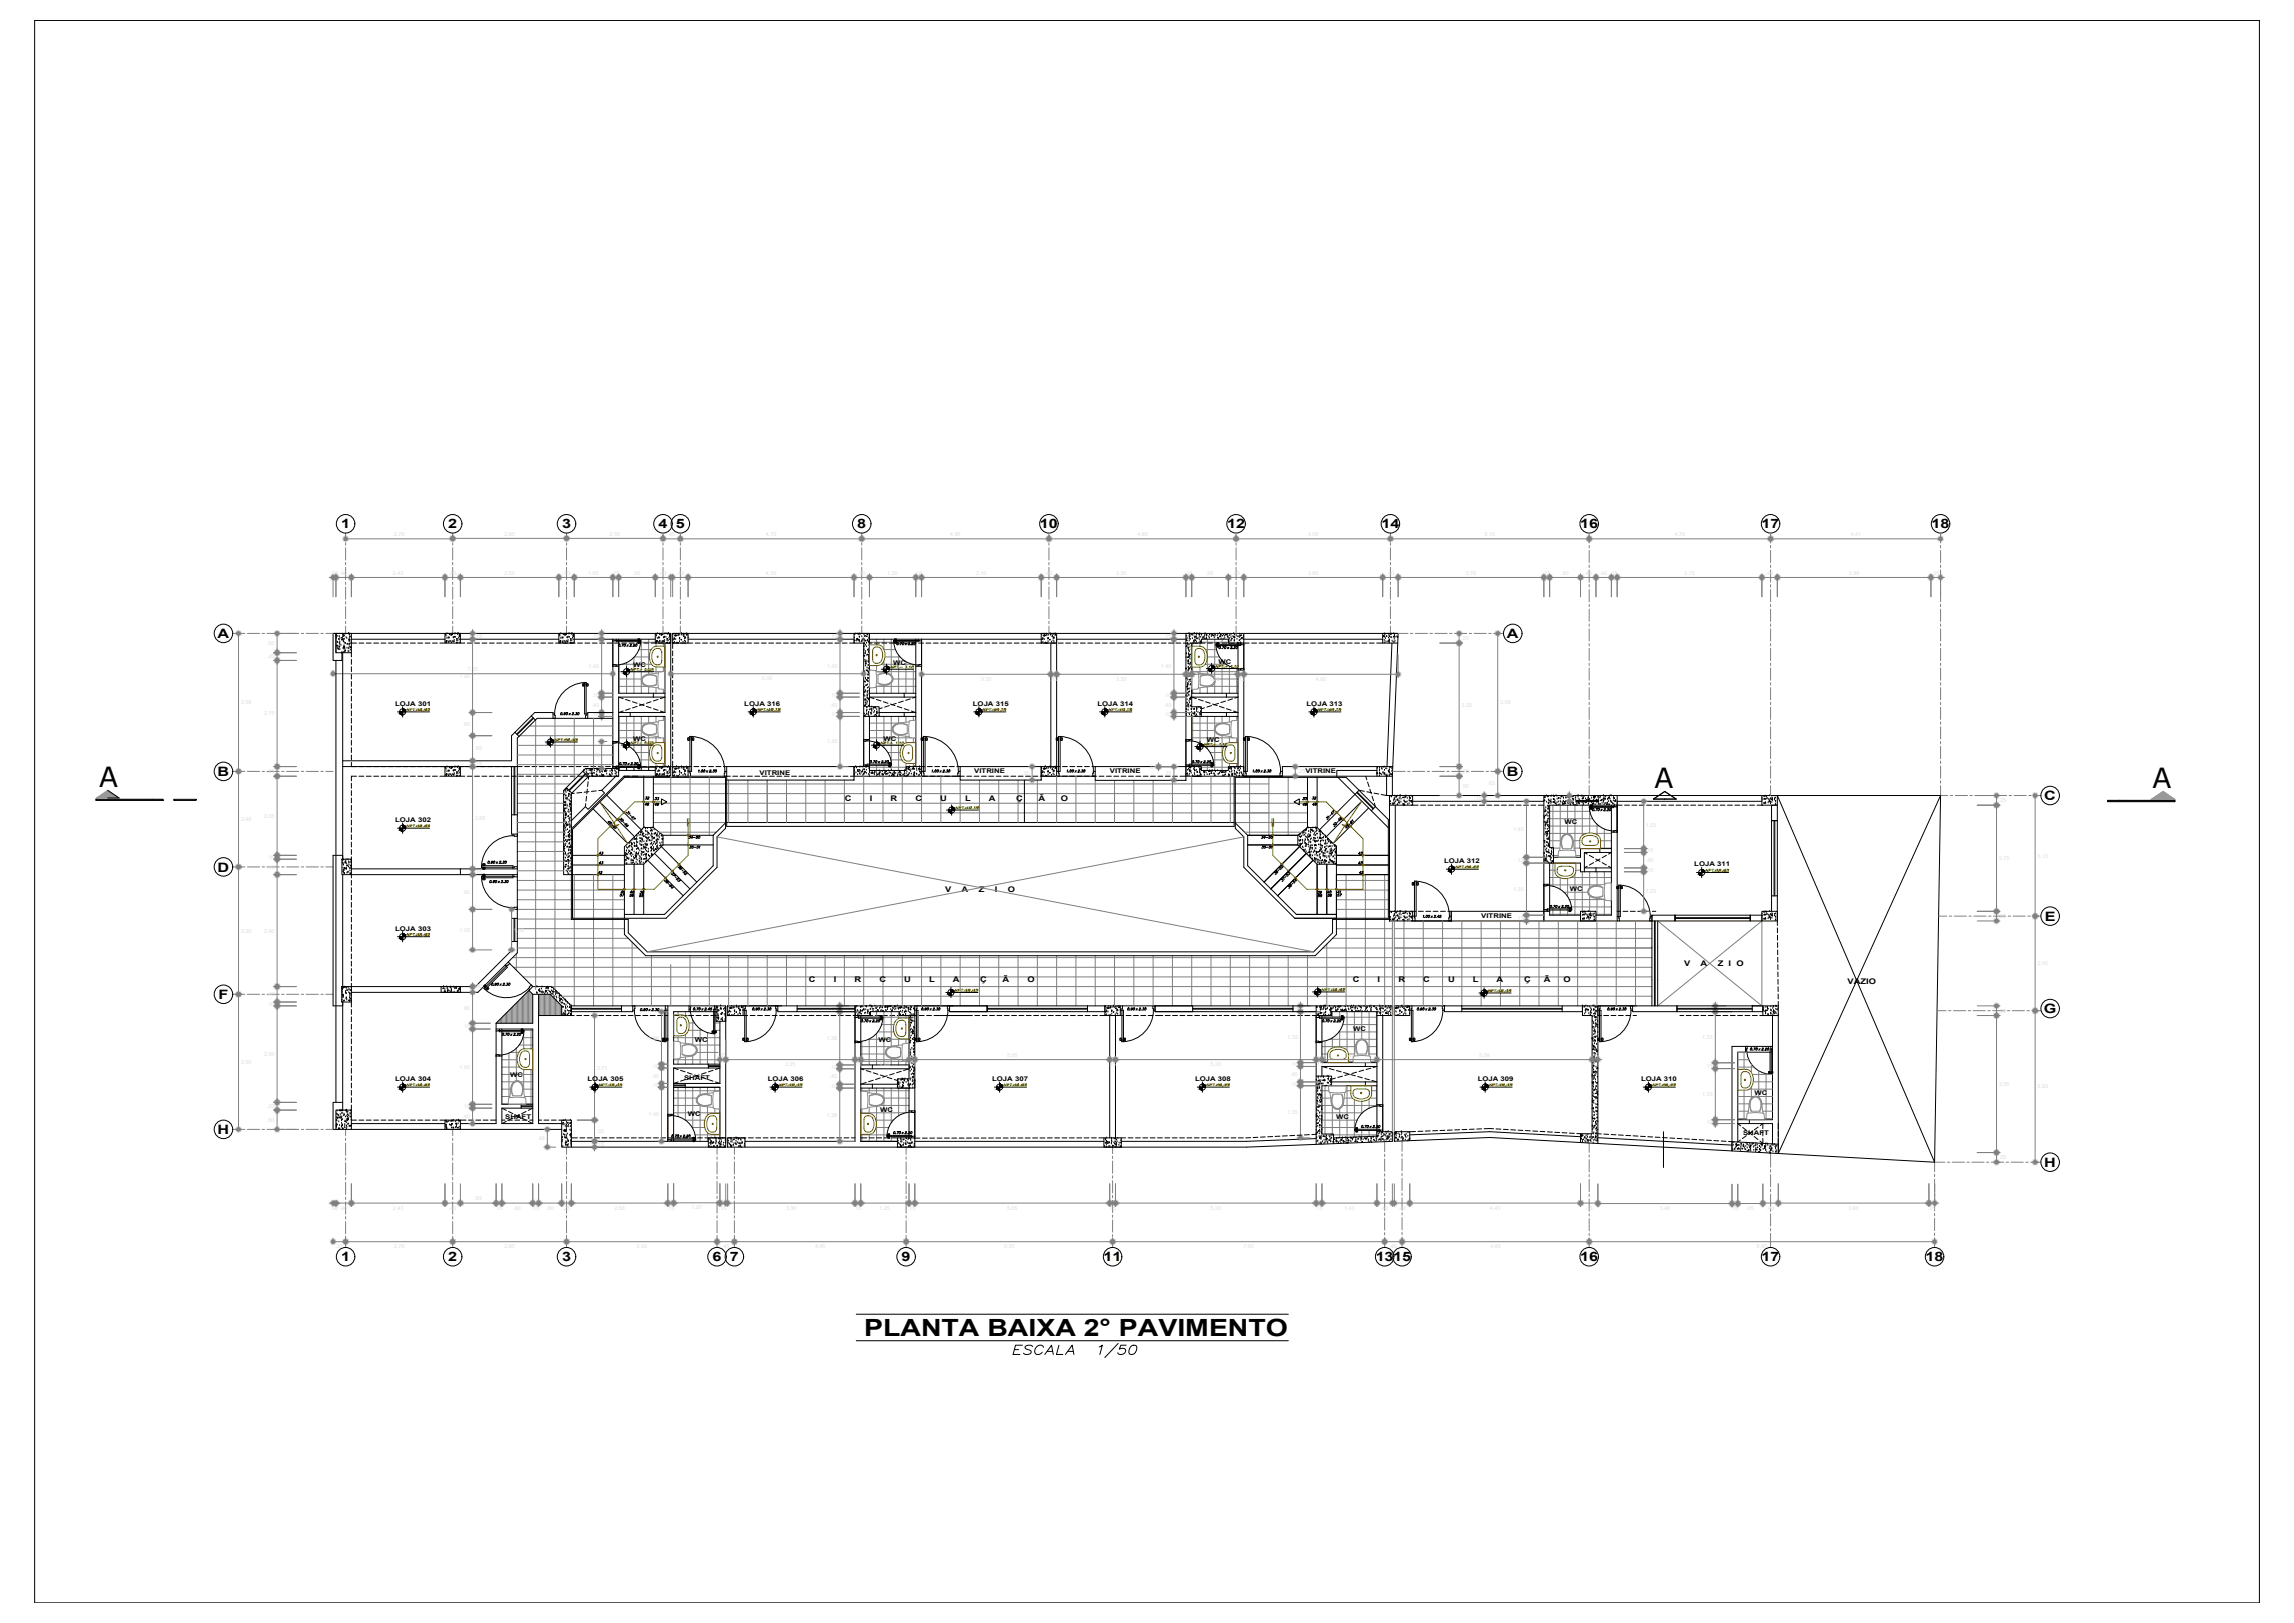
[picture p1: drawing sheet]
<svg xmlns="http://www.w3.org/2000/svg" width="1189mm" height="841mm" viewBox="0 0 1189 841" stroke-linecap="round" stroke-linejoin="round" font-family="sans-serif">
<defs><g id="words">
<g font-size="14.4">
<text x="51" y="408">A</text>
<text x="857" y="408">A</text>
<text x="1116" y="408">A</text>
</g>
<text font-size="12.3" x="448" y="692">PLANTA BAIXA 2° PAVIMENTO</text>
<text font-size="11.9" x="524" y="705">ESCALA 1/50</text>
<g font-size="6.7">
<text x="177" y="274">1</text>
<text x="232" y="274">2</text>
<text x="291" y="274">3</text>
<text x="341" y="274">4</text>
<text x="350" y="274">5</text>
<text x="444" y="274">8</text>
<text x="539" y="274">10</text>
<text x="636" y="274">12</text>
<text x="716" y="274">14</text>
<text x="819" y="274">16</text>
<text x="913" y="274">17</text>
<text x="1001" y="274">18</text>
<text x="113" y="331">A</text>
<text x="781" y="331">A</text>
<text x="113" y="402">B</text>
<text x="781" y="402">B</text>
<text x="1059" y="415">C</text>
<text x="113" y="452">D</text>
<text x="1060" y="477">E</text>
<text x="113" y="518">F</text>
<text x="1059" y="525">G</text>
<text x="113" y="588">H</text>
<text x="1059" y="605">H</text>
<text x="177" y="654">1</text>
<text x="232" y="654">2</text>
<text x="291" y="654">3</text>
<text x="369" y="654">6</text>
<text x="378" y="654">7</text>
<text x="467" y="654">9</text>
<text x="572" y="654">11</text>
<text x="713" y="654">1315</text>
<text x="819" y="654">16</text>
<text x="913" y="654">17</text>
<text x="998" y="654">18</text>
</g>
<g font-size="4.4" fill="#8ab800">
<text x="326" y="349">NPT.</text>
<text x="210" y="370">NPT.</text>
<text x="392" y="370">NPT.</text>
<text x="574" y="370">NPT.</text>
<text x="682" y="370">NPT.</text>
<text x="455" y="387">NPT.</text>
<text x="623" y="388">NPT.</text>
<text x="210" y="430">NPT.</text>
<text x="754" y="451">NPT.</text>
</g>
<g font-size="4.4">
<text x="333" y="419">48</text>
<text x="338" y="419">49</text>
<text x="674" y="419">49</text>
<text x="679" y="419">48</text>
<text x="310" y="449">43</text>
<text x="310" y="444">43</text>
<text x="703" y="449">43</text>
<text x="703" y="444">43</text>
<text x="321" y="464">41</text>
<text x="692" y="464">41</text>
</g>
<g font-size="4">
<text x="320" y="336">0.70</text>
<text x="325" y="336">2.20</text>
<text x="631" y="337">0.70</text>
<text x="637" y="337">2.20</text>
<text x="320" y="398">0.70</text>
<text x="326" y="398">2.20</text>
<text x="450" y="397">0.70</text>
<text x="456" y="397">2.20</text>
<text x="623" y="397">2.20</text>
<text x="338" y="416">33</text>
<text x="438" y="415">C</text>
<text x="451" y="415">I</text>
<text x="462" y="415">R</text>
<text x="474" y="415">C</text>
<text x="487" y="415">U</text>
<text x="500" y="415">L</text>
<text x="512" y="415">A</text>
<text x="527" y="415">Ç</text>
<text x="538" y="415">Ã</text>
<text x="550" y="415">O</text>
<text x="674" y="416">33</text>
<text x="679" y="415">32</text>
<text x="830" y="421">2.20</text>
<text x="356" y="436">34-50</text>
<text x="653" y="436">34-50</text>
<text x="309" y="454">42</text>
<text x="703" y="454">42</text>
<text x="259" y="459">2.30</text>
<text x="326" y="466">56</text>
<text x="331" y="464">39</text>
<text x="490" y="462">V</text>
<text x="498" y="462">A</text>
<text x="507" y="462">Z</text>
<text x="516" y="462">I</text>
<text x="522" y="462">O</text>
<text x="682" y="464">39</text>
<text x="687" y="466">56</text>
<text x="742" y="477">2.45</text>
<text x="873" y="501">V</text>
<text x="881" y="501">A</text>
<text x="890" y="501">Z I O</text>
<text x="419" y="509">C</text>
<text x="432" y="509">I</text>
<text x="443" y="509">R</text>
<text x="456" y="509">C</text>
<text x="469" y="509">U</text>
<text x="481" y="509">L</text>
<text x="494" y="509">A</text>
<text x="508" y="509">Ç</text>
<text x="520" y="509">Ã</text>
<text x="532" y="509">O</text>
<text x="701" y="509">C</text>
<text x="714" y="509">I</text>
<text x="725" y="509">R</text>
<text x="738" y="509">C</text>
<text x="750" y="509">U</text>
<text x="763" y="509">L</text>
<text x="776" y="509">A</text>
<text x="790" y="509">Ç</text>
<text x="800" y="509">Ã</text>
<text x="810" y="509">O</text>
<text x="254" y="512">0.90</text>
<text x="958" y="510">VAZIO</text>
<text x="331" y="525">0.90</text>
<text x="337" y="525">2.30</text>
<text x="364" y="525">2.45</text>
<text x="395" y="525">2.30</text>
<text x="477" y="525">0.90</text>
<text x="733" y="525">0.90</text>
<text x="739" y="525">2.30</text>
<text x="832" y="525">0.90</text>
<text x="838" y="525">2.30</text>
<text x="689" y="531">x</text>
<text x="912" y="545">2.20</text>
<text x="704" y="586">0.70</text>
<text x="710" y="586">2.20</text>
<text x="347" y="591">0.70</text>
<text x="353" y="591">2.20</text>
<text x="462" y="589">0.70</text>
</g>
<g font-size="4" fill="#8ab800">
<text x="461" y="347">NPT.</text>
<text x="466" y="347">- 1.10</text>
<text x="629" y="347">NPT.</text>
<text x="634" y="347">+ 1.10</text>
<text x="286" y="385">NPT.</text>
<text x="326" y="387">NPT.</text>
<text x="495" y="421">NPT.</text>
<text x="210" y="486">NPT.</text>
<text x="494" y="515">NPT.</text>
<text x="684" y="515">NPT.</text>
<text x="210" y="564">NPT.</text>
<text x="310" y="564">NPT.</text>
<text x="403" y="564">NPT.</text>
<text x="519" y="564">NPT.</text>
<text x="624" y="564">NPT.</text>
<text x="771" y="564">NPT.</text>
<text x="855" y="564">NPT.</text>
</g>
<text font-size="4" fill="#957000" x="333" y="415">32</text>
<g font-size="3.5">
<text x="324" y="336">x</text>
<text x="635" y="337">x</text>
<text x="365" y="401">x</text>
<text x="486" y="401">x</text>
<text x="556" y="401">x</text>
<text x="653" y="401">x</text>
<text x="829" y="421">x</text>
<text x="256" y="449">x</text>
<text x="257" y="459">x</text>
<text x="741" y="477">x</text>
<text x="258" y="512">x</text>
<text x="335" y="525">x</text>
<text x="363" y="525">x</text>
<text x="393" y="525">x</text>
<text x="481" y="525">x</text>
<text x="588" y="525">x</text>
<text x="836" y="525">x</text>
<text x="911" y="545">x</text>
<text x="351" y="591">x</text>
<text x="466" y="589">x</text>
</g>
<g font-size="3.4">
<text x="328" y="346">WC</text>
<text x="463" y="345">WC</text>
<text x="631" y="344">WC</text>
<text x="205" y="366">LOJA 301</text>
<text x="386" y="366">LOJA 316</text>
<text x="504" y="366">LOJA 315</text>
<text x="569" y="366">LOJA 314</text>
<text x="677" y="366">LOJA 313</text>
<text x="328" y="384">WC</text>
<text x="458" y="384">WC</text>
<text x="625" y="385">WC</text>
<text x="394" y="401">VITRINE</text>
<text x="505" y="401">VITRINE</text>
<text x="575" y="401">VITRINE</text>
<text x="676" y="401">VITRINE</text>
<text x="205" y="426">LOJA 302</text>
<text x="811" y="427">WC</text>
<text x="748" y="447">LOJA 312</text>
<text x="878" y="449">LOJA 311</text>
<text x="814" y="462">WC</text>
<text x="768" y="476">VITRINE</text>
<text x="205" y="482">LOJA 303</text>
<text x="360" y="540">WC</text>
<text x="701" y="534">WC</text>
<text x="455" y="540">WC</text>
<text x="205" y="560">LOJA 304</text>
<text x="264" y="558">WC</text>
<text x="305" y="560">LOJA 305</text>
<text x="355" y="559">SHAFT</text>
<text x="398" y="560">LOJA 306</text>
<text x="514" y="560">LOJA 307</text>
<text x="619" y="560">LOJA 308</text>
<text x="766" y="560">LOJA 309</text>
<text x="850" y="560">LOJA 310</text>
<text x="909" y="567">WC</text>
<text x="456" y="576">WC</text>
<text x="262" y="580">SHAFT</text>
<text x="356" y="578">WC</text>
<text x="692" y="580">WC</text>
<text x="903" y="588">SHAFT</text>
</g>
<g font-size="2.8" fill="#dcdcdc">
<text x="346" y="278">.45</text>
<text x="171" y="298">.08 .40</text>
<text x="233" y="298">.40</text>
<text x="292" y="298">.40</text>
<text x="317" y="298">.15</text>
<text x="342" y="298">.40</text>
<text x="351" y="298">.40</text>
<text x="445" y="298">.40</text>
<text x="474" y="298">.15</text>
<text x="542" y="298">.40</text>
<text x="614" y="298">.15</text>
<text x="639" y="298">.40</text>
<text x="719" y="298">.40</text>
<text x="800" y="298">.15</text>
<text x="821" y="298">.40</text>
<text x="829" y="298">.40 .15</text>
<text x="915" y="298">.40</text>
<text x="1001" y="298">.25</text>
<text x="246" y="331">.15</text>
<text x="307" y="331">.15</text>
<text x="430" y="331">.15</text>
<text x="603" y="331">.15</text>
<text x="757" y="332">.25</text>
<text x="138" y="341">.20</text>
<text x="242" y="348">7.25</text>
<text x="238" y="351">1.90</text>
<text x="544" y="353">.15</text>
<text x="614" y="353">.15</text>
<text x="627" y="353">1.20</text>
<text x="641" y="353">.15</text>
<text x="307" y="361">.10</text>
<text x="430" y="361">.10</text>
<text x="603" y="361">.10</text>
<text x="307" y="371">.10</text>
<text x="430" y="371">.10</text>
<text x="603" y="371">.10</text>
<text x="307" y="392">.70</text>
<text x="138" y="401">.25</text>
<text x="246" y="397">.15</text>
<text x="530" y="402">.35</text>
<text x="596" y="398">.01</text>
<text x="603" y="402">.35</text>
<text x="672" y="401">.25</text>
<text x="757" y="401">.25</text>
<text x="764" y="415">.15</text>
<text x="814" y="415">.15</text>
<text x="1036" y="416">.25</text>
<text x="853" y="442">.10</text>
<text x="138" y="445">.10</text>
<text x="786" y="447">.15</text>
<text x="138" y="450">.40</text>
<text x="246" y="453">.15</text>
<text x="853" y="452">.10</text>
<text x="786" y="477">.15</text>
<text x="1036" y="476">.25</text>
<text x="266" y="483">1.05</text>
<text x="246" y="512">.00</text>
<text x="138" y="521">.10</text>
<text x="138" y="516">.40</text>
<text x="430" y="524">.15</text>
<text x="669" y="524">.15</text>
<text x="884" y="524">.15</text>
<text x="1036" y="525">.25</text>
<text x="240" y="533">.15</text>
<text x="336" y="539">1.36</text>
<text x="373" y="548">.15</text>
<text x="697" y="548">1.43</text>
<text x="825" y="548">.15</text>
<text x="338" y="553">.10</text>
<text x="430" y="554">.10</text>
<text x="443" y="553">.15</text>
<text x="456" y="553">1.25</text>
<text x="471" y="553">.15</text>
<text x="575" y="553">.15</text>
<text x="669" y="553">.10</text>
<text x="682" y="553">.15</text>
<text x="884" y="553">.15</text>
<text x="338" y="563">.10</text>
<text x="430" y="564">.10</text>
<text x="669" y="563">.10</text>
<text x="138" y="574">.20</text>
<text x="240" y="574">.10</text>
<text x="884" y="582">.10</text>
<text x="309" y="594">.15</text>
<text x="1036" y="601">.25</text>
<text x="171" y="627">.08 .40</text>
<text x="233" y="627">.40</text>
<text x="257" y="627">.15</text>
<text x="276" y="627">.15</text>
<text x="292" y="627">.25</text>
<text x="346" y="627">.15</text>
<text x="373" y="627">.15</text>
<text x="443" y="627">.15</text>
<text x="471" y="627">.15</text>
<text x="575" y="627">.15</text>
<text x="682" y="627">.15</text>
<text x="716" y="627">.40</text>
<text x="725" y="627">.40</text>
<text x="822" y="627">.45</text>
<text x="897" y="627">.15</text>
<text x="916" y="627">.40</text>
<text x="999" y="627">.15</text>
<text x="174" y="647">.33</text>
<text x="374" y="647">.45</text>
<text x="720" y="647">.45</text>
<text x="910" y="647">8.95</text>
</g>
</g></defs>
<!-- layer: 0 -->
<g fill="none" stroke="#000" stroke-width=".52">
<path d="M18 11h1153v820h-1153zM174 328v10M174 329v1M174 329h.1M174 331h.1M175 334h.1M175 335h.1M175 333h.1M175 336h.1M175 330h.1M175 331h.1M176 337h.1"/>
<path d="M176 335h.1M176 333h.1M176 332h.1M176 330h.1M176 334h.1M176 331h.1M177 334h.1M177 331h.1M177 338h.1M177 329h.1M178 338v56M178 331h.1"/>
<path d="M178 336h.1M178 332h.1M178 329v1zM178 329h.1M178 338h.1M178 335h.1M178 333h.1M178 330h.1M179 336h.1M179 335h-1zM179 329h.1M179 333h.1"/>
<path d="M179 337h.1M179 330h.1M180 331h.1M180 336h.1M180 334h.1M180 333v1M180 338h.1M181 328h.1M181 338h.1M181 332h.1M181 336h.1M181 334h.1"/>
<path d="M181 333h.1M181 335h.1M181 329h.1M181 331h.1M182 330h.1M182 337h.1M182 336h.1M182 335h.1M182 333h.1M231 328h.1M231 329h.1M231 330h.1"/>
<path d="M231 333h.1M231 332h.1M232 332h.1M232 331h.1M232 328h.1M232 330h.1M232 333h.1M233 332h.1M233 331h.1M233 329h.1M234 332h.1M234 329h.1"/>
<path d="M234 333h.1M235 328h.1M235 332h.1M235 330h.1M235 331h.1M236 328h.1M236 330h.1M237 331h.1M237 332h.1M237 333h-1zM237 329h.1M237 328h.1"/>
<path d="M238 331h.1M238 333h.1M238 332h.1M238 330h.1M238 329h.1M290 328h.1M290 329h.1M290 330h.1M290 333h.1M290 332h.1M291 332h.1M291 331h.1"/>
<path d="M291 328h.1M291 330h.1M291 333h.1M292 332h.1M292 331h.1M292 329h.1M293 332h.1M293 329h.1M293 333h.1M294 328h.1M294 332h.1M294 330h.1"/>
<path d="M294 331h.1M295 328h.1M295 330h.1M295 333h1M296 331h.1M296 332h.1M296 329h.1M296 328h.1M297 331h.1M297 333h.1M297 332h.1M297 330h.1"/>
<path d="M297 329h.1M318 331v14M321 331v14M340 328h.1M340 329h.1M340 330h.1M340 333h.1M340 332h.1M341 332h.1M341 331h.1M341 328h.1M341 330h.1"/>
<path d="M341 333h.1M342 332h.1M342 331h.1M342 329h.1M343 332h.1M343 329h.1M343 333h.1M344 328h.1M344 332h.1M344 330h.1M344 331h.1M345 328h.1"/>
<path d="M345 330h.1M346 331h.1M346 332h.1M346 333h-1zM346 329h.1M346 328h.1M347 331h.1M347 333h.1M347 332h.1M347 330h.1M347 329h.1M349 333h.1"/>
<path d="M349 329h.1M349 332h.1M349 331h.1M350 333h.1M350 331h.1M350 330h.1M350 329v1M350 329h.1M351 328h.1M351 333h.1M351 329h.1M351 333h1"/>
<path d="M352 329h.1M352 331h.1M352 333h.1M353 328h.1M353 329h.1M353 331h.1M354 333h.1M354 329h.1M355 330h-1M355 332h.1M355 330h.1M355 331h.1"/>
<path d="M355 329h.1M355 333h.1M356 328h.1M356 329h.1M357 331h.1M443 333h.1M443 332h.1M443 331h.1M443 329h.1M444 331h.1M444 332h.1M445 329h.1"/>
<path d="M445 331h.1M445 332h.1M445 330h.1M446 333h.1M446 328h.1M447 330h.1M447 332h.1M447 331h.1M448 338h.1M448 337h.1M448 335h.1M448 333h.1"/>
<path d="M448 329h.1M448 332h.1M448 330h.1M448 340h.1M448 339h.1M449 334h.1M449 330h.1M449 339h.1M449 332h.1M449 338h.1M449 335h.1M449 333h.1"/>
<path d="M449 340h.1M450 332h.1M450 339h.1M450 337h.1M450 328h.1M450 332h-1zM450 340h.1M450 338h.1M450 336h.1M450 331h.1M450 333h.1M450 335h.1"/>
<path d="M450 337v1zM450 334h.1M451 329h.1M451 330h.1M451 332h.1M475 331v14M478 331v14M540 333h.1M540 329h.1M540 332h.1M540 331h.1M541 333h.1"/>
<path d="M541 331h.1M541 330h.1M541 329v1M541 329h.1M542 328h.1M542 333h.1M542 329h.1M542 333h1M543 329h.1M543 331h.1M543 333h.1M544 328h.1"/>
<path d="M544 329h.1M544 331h.1M545 333h.1M545 329h.1M546 330h-1M546 332h.1M546 330h.1M546 331h.1M546 329h.1M546 333h.1M547 328h.1M547 329h.1"/>
<path d="M548 331h.1M615 339h.1M615 332h.1M615 330h.1M615 335h.1M615 333h.1M615 331h.1M615 334h.1M616 333h.1M616 335h.1M616 336h.1M616 339h.1"/>
<path d="M616 337h.1M616 334h.1M616 328h.1M616 330h.1M616 332h.1M616 338h.1M616 331h.1M616 329h.1M617 339h.1M617 330h.1M617 331h.1M617 334h.1"/>
<path d="M617 329h.1M617 337h.1M617 335h.1M618 331h.1M618 328h.1M618 329h.1M619 332h.1M619 333h.1M619 330h.1M619 328h.1M619 331h.1M620 330h-1z"/>
<path d="M620 329h.1M620 333h.1M620 331h.1M620 328h.1M621 331h.1M621 329h.1M621 333h.1M621 332h.1M622 330h.1M622 328h.1M622 328l-1 1M622 332h.1"/>
<path d="M623 329h.1M623 330h.1M623 331h.1M624 330h.1M624 331h.1M624 329h.1M625 328h.1M625 330h.1M625 330v1zM625 329h.1M626 330h.1M627 331h.1"/>
<path d="M627 329h.1M628 330h.1M628 329h.1M628 328h.1M629 329h.1M629 330h.1M630 330h.1M630 329h.1M631 330h.1M631 329h.1M632 331h.1M632 330h.1"/>
<path d="M632 328h.1M632 329h.1M633 329h.1M633 331h.1M634 330h.1M634 331h.1M634 329h.1M635 330h.1M635 331h.1M635 329h.1M636 329h.1M636 330h.1"/>
<path d="M637 332h.1M637 331h.1M637 329h.1M638 332h.1M638 329h.1M638 330h.1M638 331h.1M639 330h.1M639 328h.1M640 332h.1M640 331h.1M640 329h.1"/>
<path d="M640 330h.1M641 329h.1M641 331h.1M641 330h.1M642 333v14M642 330h.1M642 332h.1M642 329h.1M643 330h.1M643 329h.1M643 332h.1M644 331h.1"/>
<path d="M644 330h.1M645 333v14M717 330h.1M717 329v1M717 332h.1M718 328h.1M718 330h.1M718 333h.1M718 329h.1M718 331h.1M719 329h.1M719 333h.1"/>
<path d="M720 332h.1M720 331h.1M720 329h.1M720 333h.1M720 330h.1M721 328l-1 1zM721 330h.1M721 329h.1M721 332h.1M722 333h.1M722 328h.1M722 330h.1"/>
<path d="M723 331h.1M723 330h.1M723 329h.1M723 332h.1M724 330h.1M174 342v229M339 359h6M448 356h.1M448 358h.1M448 360h.1M448 357h.1M448 350h.1"/>
<path d="M448 348h.1M448 353h.1M448 342h.1M449 343h.1M449 351h.1M449 352h.1M449 345h.1M449 355h.1M449 344h.1M449 359h.1M449 342h.1M449 348h.1"/>
<path d="M449 346h.1M449 360h.1M449 347h.1M449 358h.1M450 357h.1M450 359h.1M450 355h.1M450 353h.1M450 352h.1M450 351h.1M450 350h.1M450 348h.1"/>
<path d="M450 346h.1M450 345h.1M450 343h.1M450 342h.1M450 341h.1M450 356h.1M450 358h.1M450 360h.1M450 347h.1M469 359h6M615 347h.1M615 341h.1"/>
<path d="M615 350h.1M615 346v1M615 346h.1M615 352h.1M615 356h.1M615 360h.1M615 342h.1M615 359h.1M615 358h.1M615 355h.1M615 357h.1M616 354h.1"/>
<path d="M616 355h.1M616 352h.1M616 351h.1M616 344h.1M616 343h.1M616 349h.1M616 348h.1M616 340l-1 1zM616 347h.1M616 346h.1M616 342h.1M616 341h.1"/>
<path d="M616 359h.1M616 346v1M616 357h.1M616 360h.1M617 352h.1M616 350h.1M616 358h.1M617 340h.1M617 341h.1M617 345h.1M617 355h.1M617 353h.1"/>
<path d="M617 346h.1M617 344h.1M617 343h.1M617 348h.1M617 342h.1M617 347h.1M617 357h.1M617 350h.1M617 349h1M618 358h.1M618 348h-1M636 359h6"/>
<path d="M275 371l-8 8M276 372l-8 8M277 372l-9 9M277 373l-8 9M321 369h6M321 371h6M339 361h6M448 370h.1M448 371h.1M448 363h.1M449 365h.1M448 361h.1"/>
<path d="M448 365v1zM448 364h.1M449 362h.1M449 364h.1M449 370h.1M449 369h.1M449 368h.1M449 367h.1M449 363h.1M449 361h.1M449 366h.1M450 361h.1"/>
<path d="M450 362h-1M450 361l-1 1M450 371h.1M450 366h.1M450 370h.1M450 362h.1M450 369h.1M450 363h.1M451 368h.1M451 370h.1M452 367h.1M452 370h.1"/>
<path d="M452 368h.1M452 369h.1M452 366h.1M453 369h.1M453 366h.1M453 371h.1M454 370h.1M454 366l-1 1zM454 371h.1M454 369h.1M454 368h.1M455 369h.1"/>
<path d="M456 369h.1M456 371h.1M469 369h6M469 371h6M469 361h6M615 369h.1M615 361h.1M615 368h.1M615 371h.1M615 366h.1M615 364h.1M615 363h.1"/>
<path d="M616 365h.1M616 368h.1M616 366h.1M616 370h.1M616 363h.1M617 364h.1M617 362h.1M617 361h.1M617 366h.1M617 368h.1M617 371h.1M618 369h.1"/>
<path d="M618 371h.1M618 366h.1M618 367h.1M618 370h.1M618 370h1M619 367h.1M619 369h.1M619 368h.1M619 369v1zM619 370h.1M619 371h.1M620 370h.1"/>
<path d="M620 369h.1M620 367h.1M620 368h.1M620 371h.1M621 369h.1M621 366h.1M621 366h1M622 369h.1M622 371h.1M622 370h.1M622 367h.1M636 369h6"/>
<path d="M636 371h6M636 361h6M178 397v48v-2h-5v78h5v-2v52M231 397h.1M231 398h.1M231 399h.1M232 400h.1M232 397h.1M232 399h.1M233 400h.1M233 398h.1M234 398h.1"/>
<path d="M235 397h.1M235 399h.1M235 400h.1M236 397h.1M236 399h.1M237 400h.1M237 398h.1M237 397h.1M238 400h.1M238 399h.1M238 398h.1M265 397v25"/>
<path d="M266 397v25M267 397v25M268 397v25M302 400l-8 8M303 399h.1M303 400h.1M304 399h.1M305 399h.1M306 399h.1M306 398h1M307 399h.1M307 400h.1"/>
<path d="M308 399h.1M309 399h.1M309 398h.1M310 399h.1M311 399h.1M312 400h.1M312 398h.1M313 399h.1M314 399h.1M313 400h.1M314 400h.1M316 400h.1"/>
<path d="M317 399h.1M317 400h1M318 384v14M319 399h.1M319 400h.1M321 399h.1M321 398h19M321 400h.1M321 384v14M321 397v2M325 397v2M329 397v2"/>
<path d="M332 397v2M336 397v2M340 397h.1M340 398h.1M340 399h.1M341 400h.1M341 397h.1M341 399h.1M342 400h.1M342 398h.1M343 398h.1M344 397h.1"/>
<path d="M344 399h.1M344 400h.1M345 397h.1M345 399h.1M346 400h.1M346 398h.1M346 397h.1M347 400h.1M347 399h.1M347 398h.1M349 398h.1M349 400h.1"/>
<path d="M350 399h.1M350 398v1M350 398h.1M351 397h.1M351 398h.1M352 398h.1M352 400h.1M353 397h.1M353 398h.1M354 398h.1M354 399h1M355 399h.1"/>
<path d="M355 398h.1M355 400h.1M356 397h.1M356 398h.1M357 400h.1M377 397h66v7h-66zM443 400h.1M443 398h.1M443 397h.1M444 398h.1M444 399h.1M445 399h.1"/>
<path d="M445 400h.1M445 397h.1M446 400h.1M446 397h.1M447 399v1zM447 399h.1M447 398h.1M448 383v14M448 399h.1M448 397h.1M449 399h.1M450 398h.1"/>
<path d="M451 383v14M452 399h.1M453 400h.1M456 399h.1M457 400h.1M459 400h.1M460 399h.1M462 399h.1M466 400h.1M469 399h.1M470 398h.1M470 400h.1"/>
<path d="M471 398h.1M471 399h.1M471 397h.1M472 400h.1M472 399h.1M473 398h.1M473 399h.1M474 397h.1M474 399h.1M475 398h.1M475 399h.1M476 399h.1"/>
<path d="M476 397h.1M477 398h.1M477 399h.1M498 397h42v7h-42zM540 398h.1M540 400h.1M541 399h.1M541 398v1M541 398h.1M542 397h.1M542 398h.1M543 398h.1"/>
<path d="M543 400h.1M544 397h.1M544 398h.1M545 398h.1M545 399h1M546 399h.1M546 398h.1M546 400h.1M547 397h.1M547 398h.1M548 400h.1M568 397h47v7h-47z"/>
<path d="M615 383v14M615 399h.1M616 397h.1M616 399h.1M617 398h.1M617 399h.1M617 397v1zM617 400h.1M618 383v14M618 397h.1M619 399h.1M619 398h.1"/>
<path d="M619 397h.1M620 399h.1M620 400h1M621 400h.1M621 398h.1M622 399h.1M622 400h.1M622 398h.1M622 399v-1v1M624 400h.1M627 399v1M627 400h.1"/>
<path d="M627 399h.1M628 399h.1M628 400h.1M629 399h.1M630 400h.1M631 399h.1M633 400h.1M637 398h.1M638 398h.1M638 400h.1M639 398h.1M640 400h.1"/>
<path d="M640 398h.1M641 398h.1M642 399h.1M642 398h.1M643 398h.1M643 397h.1M644 398h.1M714 397h-49v5h-20h48M714 398h.1M715 400h.1M715 399h.1M715 398h.1"/>
<path d="M716 398h.1M716 399h.1M716 397h1M717 397h.1M717 398h.1M718 399h.1M718 397h.1M718 398h.1M719 398h.1M720 399h.1M720 400h.1M720 397h.1"/>
<path d="M721 400h.1M721 398h.1M231 402h.1M231 401h.1M232 401h.1M232 402h.1M233 401h.1M234 401h.1M234 402h.1M235 401h.1M237 401h.1M237 402h-1z"/>
<path d="M238 402h.1M238 401h.1M292 412h.1M293 417h.1M293 419h.1M293 420h.1M293 415l-1 1zM293 412h.1M293 410h.1M293 416h.1M293 409h.1M293 414h.1"/>
<path d="M293 413h.1M293 411h.1M294 413h.1M294 419h.1M294 417h.1M294 415h.1M294 409h.1M294 418h.1M294 410h.1M295 420h.1M295 412h.1M295 415h.1"/>
<path d="M295 410h.1M295 418h.1M295 417h.1M295 416h.1M296 419h.1M296 417h.1M296 415h.1M296 414h.1M296 412h.1M296 413h.1M296 416h.1M296 420h.1"/>
<path d="M303 401l-8 8M304 401l-9 9M304 400h.1M304 401h.1M304 402h.1M305 401h.1M305 402l-9 9M306 401h.1M307 402h.1M307 401h.1M308 401h.1M309 402h.1"/>
<path d="M309 400h.1M309 401h.1M310 402h.1M311 402h.1M311 400h.1M312 401h.1M312 402v-1v1M312 402h.1M313 402h.1M314 401h.1M316 402h.1M316 401h.1"/>
<path d="M317 401v1M317 401h.1M319 401h.1M320 402h.1M320 400h.1M340 402h.1M340 401h.1M341 401h.1M341 402h.1M342 401h.1M343 401h.1M343 402h.1"/>
<path d="M344 401h.1M346 401h.1M346 402h-1zM347 402h.1M347 401h.1M349 402h.1M349 401h.1M350 402h.1M350 400h.1M351 402h.1M351 402h1M352 402h.1"/>
<path d="M353 400h.1M354 402h.1M355 401h.1M355 402h.1M443 401h.1M444 401h.1M444 402h.1M445 401h.1M446 401h.1M447 402h.1M448 401h.1M448 400h.1"/>
<path d="M449 401h.1M450 401h.1M451 402h.1M451 400h.1M451 401h.1M452 401h.1M452 400h.1M452 400v1zM453 401h.1M453 402h.1M454 400h.1M454 402h.1"/>
<path d="M454 401h.1M455 401h.1M456 401h.1M456 400h.1M456 402h.1M457 401h.1M457 402h.1M458 401h-1zM458 401h.1M459 401h.1M460 401h.1M461 402h.1"/>
<path d="M461 400h.1M461 401h.1M462 402h.1M462 401h.1M463 401h.1M463 402h.1M463 400h.1M464 400h.1M464 401h.1M465 402h.1M465 401h.1M466 401h.1"/>
<path d="M467 402h.1M467 401h.1M468 402h.1M469 402h.1M469 401h.1M469 400h.1M469 402h1M470 401h.1M470 402h.1M471 402h.1M471 401h.1M472 401h.1"/>
<path d="M473 402h.1M474 400h.1M474 402h.1M474 401h.1M475 401h.1M476 402h.1M477 400h.1M477 401h.1M531 404v22M540 402h.1M540 401h.1M541 402h.1"/>
<path d="M541 400h.1M542 402h.1M542 402h1M543 402h.1M544 400h.1M545 402h.1M546 401h.1M546 402h.1M615 401h.1M615 402h.1M616 402h.1M616 401h.1"/>
<path d="M617 401h.1M618 402h.1M619 401h.1M620 402h.1M621 402h.1M622 402h.1M622 401h.1M624 402h.1M625 400h.1M626 401h.1M627 401h.1M629 401h.1"/>
<path d="M629 402h.1M632 401h-1M632 401h.1M634 400h.1M634 402h.1M635 400h.1M635 401h.1M637 402h.1M637 401h.1M637 400h.1M638 402h.1M639 401h-1z"/>
<path d="M640 401h.1M641 400h.1M641 402h.1M642 401h.1M642 402h.1M643 400h.1M643 401h.1M644 402h.1M702 412l9 8M703 411l9 8M703 410l9 9M704 410l9 8"/>
<path d="M714 401h.1M715 401h.1M715 402h.1M716 401h.1M716 402h.1M717 401h.1M717 400h.1M717 401h1M718 401h.1M718 402h.1M719 402h.1M719 402h-1z"/>
<path d="M720 402h.1M720 401h.1M721 415h.1M721 417h.1M721 401h.1M721 412h.1M721 413h.1M721 402h.1M722 417h.1M722 416v1zM722 415h.1M722 416h.1"/>
<path d="M723 414h.1M723 413h.1M723 416h.1M723 415h.1M724 413h.1M724 414h.1M724 414v1M724 417h.1M725 416h.1M725 415h.1M725 414h.1M725 412h.1"/>
<path d="M726 413h.1M726 412h.1M726 416h.1M726 414h.1M727 416h.1M727 413h.1M727 417h1M728 417h.1M728 415h.1M728 414h.1M728 416h.1M729 413h.1"/>
<path d="M729 412h.1M729 416h.1M729 414h.1M730 417h.1M730 415h.1M730 413h.1M731 414h.1M731 415h.1M731 413h.1M731 416h.1M732 417h.1M732 412v1"/>
<path d="M800 415h.1M800 413h.1M801 415h.1M801 420h.1M801 413h.1M801 419h.1M801 412h.1M802 416h.1M802 413h.1M802 412h.1M802 418h.1M802 420h.1"/>
<path d="M802 419h.1M802 417h.1M802 415h.1M803 413h.1M803 415h.1M804 415h.1M804 416h.1M804 413h.1M805 416h.1M805 414h.1M805 413h.1M805 415v1z"/>
<path d="M806 412h.1M806 416h.1M806 414h.1M806 415h.1M806 417h.1M806 417h1M807 413h.1M807 416h.1M807 414h.1M808 417h.1M808 413v1M808 416h.1"/>
<path d="M808 414h.1M809 415h.1M809 414h.1M809 416h.1M809 413h.1M810 413h.1M810 416h.1M810 417h.1M810 414h.1M810 415h.1M810 416h1M811 415h.1"/>
<path d="M811 416h.1M811 414h.1M812 413h.1M812 415h.1M812 416h.1M813 417h.1M813 415h.1M813 413h.1M814 417h.1M814 416h.1M815 413h.1M815 414h.1"/>
<path d="M815 416h.1M815 417h.1M815 415h.1M816 417h.1M817 415h.1M817 413h.1M817 416h.1M817 417h.1M818 412h.1M818 413h.1M818 416h.1M818 414h.1"/>
<path d="M819 417h.1M819 412h.1M819 416h.1M820 412h.1M820 414h.1M820 415h.1M820 416h.1M820 413h.1M820 417h.1M821 416h.1M821 415h.1M821 414h.1"/>
<path d="M821 412h.1M822 416h.1M822 414h.1M823 414h.1M823 417h.1M823 415h.1M823 413h.1M824 416h.1M824 414h.1M825 414h.1M825 416h.1M826 416h.1"/>
<path d="M825 417h.1M826 415h.1M826 413h.1M826 417h.1M826 414h.1M827 413h.1M827 417h.1M827 415h.1M827 414h.1M828 416h.1M828 415h.1M828 413h.1"/>
<path d="M828 414h.1M829 414h.1M829 417h.1M829 413h.1M830 415h-1M830 415h.1M830 416h.1M831 416h.1M831 414h.1M831 412h.1M831 413h.1M832 416h.1"/>
<path d="M832 414h.1M832 413h.1M833 417h.1M833 416h.1M833 414h.1M834 415h.1M834 414h.1M834 413h.1M834 412h.1M835 415h.1M835 416h.1M835 412h.1"/>
<path d="M835 417v14M836 416h.1M836 415h.1M836 413h.1M836 414h.1M837 414h.1M837 415h.1M837 414v1zM838 417v14M913 414h.1M913 415h.1M914 416h.1"/>
<path d="M914 413h.1M914 414h.1M915 413h.1M915 414h.1M915 416h.1M916 412h-1M916 414h.1M916 416h.1M917 414h.1M917 415h.1M917 412h.1M917 416h.1"/>
<path d="M918 416h.1M918 414h.1M918 413h.1M919 414h.1M920 414h.1M920 415h.1M920 417h.1M1006 412h-85l82 190M1006 412l-3 190M1006 412l-84 186 81 4M292 430h.1M292 428h.1"/>
<path d="M292 439h.1M292 433h.1M293 440h.1M292 438h.1M292 436h.1M292 421h.1M292 434h.1M293 433h.1M293 425h.1M293 431h.1M293 428h.1M293 429h.1"/>
<path d="M293 432h.1M293 426h.1M293 424h.1M293 423h.1M293 421h.1M293 438h.1M293 436h.1M293 437h.1M293 430h.1M293 426v1M293 434h.1M293 422v-1v1"/>
<path d="M294 428h.1M294 426h.1M294 422h.1M294 439h.1M294 427h.1M294 436h.1M294 430h.1M295 423h.1M294 421h.1M295 435h.1M295 434h.1M295 431h.1"/>
<path d="M295 433h-1zM295 432h.1M295 426h.1M295 427h.1M295 421h.1M295 439h.1M295 424h.1M295 437h.1M295 436h.1M295 433h.1M295 429h.1M295 425h.1"/>
<path d="M295 428h.1M295 422h.1M296 438h.1M296 433h.1M296 432h.1M296 430h.1M296 429h.1M296 435h.1M296 422h.1M296 434h.1M296 439h.1M325 439h.1"/>
<path d="M325 440h.1M326 439h.1M326 437h.1M326 438h.1M327 437h.1M327 439h.1M327 438h.1M328 437h.1M328 435h.1M328 440h.1M329 437h.1M329 435h.1"/>
<path d="M329 434h.1M329 438h.1M329 439h.1M330 436h.1M330 435h.1M330 438h.1M330 433h.1M330 437h.1M331 440h.1M331 439h.1M331 432h.1M331 433h.1"/>
<path d="M332 437h.1M332 435h.1M332 436h.1M332 438h.1M332 432h.1M332 433h.1M332 431h.1M333 440h.1M333 431h.1M333 435h.1M333 438h.1M333 436h.1"/>
<path d="M333 433h.1M333 432h.1M333 430h.1M334 432h.1M334 438h.1M334 436h.1M334 439h.1M334 433h-1zM334 429h.1M334 440h.1M334 437h.1M334 431h.1"/>
<path d="M335 434h.1M335 430h.1M335 438h.1M335 433h.1M335 437h.1M335 431h.1M335 436h.1M335 439h.1M335 435h.1M336 429h.1M336 438h.1M336 435h.1"/>
<path d="M336 434h.1M336 431h.1M336 432h.1M337 435h.1M337 436h.1M337 438h.1M337 430h.1M337 439h.1M337 433h.1M338 440h.1M338 434h.1M338 432h.1"/>
<path d="M338 430h.1M338 439h.1M338 437h.1M338 436h.1M338 435h.1M338 431h.1M338 429h.1M338 438h.1M339 439h.1M339 435h.1M339 437h.1M339 436h.1"/>
<path d="M339 430h.1M339 432h.1M339 434h.1M340 432h.1M340 438h.1M340 440h-1zM340 437h.1M340 433h.1M340 435h.1M340 439h.1M341 432h-1M341 434h.1"/>
<path d="M341 432h.1M341 439h.1M341 436h.1M341 435h.1M341 438h.1M341 433h.1M342 434h.1M342 432h.1M342 437h.1M342 438h.1M343 433h.1M343 438h.1"/>
<path d="M343 437h.1M343 435h.1M344 434h.1M673 436h.1M673 432v1M673 433h.1M673 438h.1M674 433h.1M674 438h-1zM674 437h.1M674 436h.1M674 434h.1"/>
<path d="M674 438h.1M674 432h.1M674 435h.1M674 437h1M675 434h.1M675 439h.1M675 437h.1M675 431h.1M675 435h.1M675 436h.1M675 433h.1M676 432h.1"/>
<path d="M676 433h.1M676 436h.1M676 437h.1M676 431h.1M676 435h.1M676 439h.1M677 437h.1M677 435h.1M677 434h.1M677 430h.1M677 432h.1M677 438h.1"/>
<path d="M677 439h.1M678 435h.1M678 433h.1M678 437h.1M678 429h.1M678 431h.1M678 439h.1M678 432h.1M679 433h-1zM679 433h.1M679 436h.1M679 438h.1"/>
<path d="M679 431h.1M679 437h.1M679 435h.1M679 432h.1M679 439h.1M679 430h.1M679 430h1zM680 438h.1M680 435h.1M680 430h.1M680 439h.1M680 431h.1"/>
<path d="M680 429h.1M681 436h.1M681 431h.1M681 433h.1M681 434h.1M681 435h.1M681 438h.1M681 432h.1M681 435v1M682 433h.1M682 436h.1M682 440h.1"/>
<path d="M682 429h.1M682 438h.1M682 435h.1M682 431h.1M682 430h.1M683 430h.1M683 432h.1M683 436h.1M683 434h.1M683 438h.1M684 431h.1M684 430h.1"/>
<path d="M684 434h.1M684 432h.1M684 438h.1M684 439h.1M684 433h.1M684 436h.1M685 438h-1M685 431h.1M685 436h.1M685 434h.1M685 440h-1zM685 438h.1"/>
<path d="M685 439h.1M686 434h.1M685 432h.1M686 436h.1M686 439h.1M687 437h.1M687 439h.1M687 436h.1M687 433h.1M687 434h.1M688 440h.1M688 439h.1"/>
<path d="M688 437h.1M688 435h.1M689 436h.1M689 438h.1M689 439h.1M689 437h.1M690 437h.1M690 440h.1M690 439h.1M691 438h.1M692 439h.1M692 438h.1"/>
<path d="M693 439h.1M800 423h.1M801 435h.1M800 426h.1M800 424h.1M801 439h.1M801 437h.1M801 436h.1M801 432h.1M801 420l-1 1zM801 426h.1M801 430h.1"/>
<path d="M801 428h.1M801 422v1M801 427h.1M801 431h.1M802 432h.1M802 440h.1M802 433h.1M802 438h.1M802 422h.1M802 437h.1M802 435h.1M802 431h.1"/>
<path d="M802 426h.1M802 430h.1M802 428h.1M802 425h.1M802 423h.1M802 421h.1M802 439h.1M802 424h.1M803 435h.1M803 431h.1M803 434h.1M803 428h.1"/>
<path d="M803 421h.1M803 429h.1M803 438h-1zM803 423h.1M803 426h.1M803 420h.1M803 439h.1M804 440h.1M829 440h6M918 425h3v39h-3zM919 425v39M920 425v39"/>
<path d="M177 447h.1M178 453v58M178 446h.1M178 451h.1M178 450h.1M178 447h.1M178 448h.1M178 452h.1M178 453h.1M179 450h.1M179 447h.1M179 446h.1"/>
<path d="M179 450h1M180 448h.1M180 452h.1M180 449h.1M180 445h.1M181 449h.1M181 447h.1M181 448h.1M181 450h.1M181 451h.1M181 453h.1M182 449h.1"/>
<path d="M182 450h.1M182 445h.1M182 447h.1M182 453h.1M292 445h.1M292 443h.1M292 450h.1M292 441h.1M293 446h.1M293 449h.1M293 447h.1M293 445h.1"/>
<path d="M293 448h.1M293 442h.1M293 451h.1M294 448h.1M294 443h.1M294 446h.1M294 452h.1M294 445h.1M294 453h.1M294 451h.1M294 449h.1M295 450h.1"/>
<path d="M295 448h.1M295 446h.1M295 444h.1M295 441h.1M295 442h.1M295 453h.1M295 447h.1M295 440h.1M295 452h.1M296 442h.1M296 449h.1M296 443h.1"/>
<path d="M296 441h.1M296 448h.1M296 444v1zM296 451h.1M324 447h.1M324 444h.1M324 442h.1M324 445h.1M324 443h.1M324 448h.1M325 446h.1M325 443h.1"/>
<path d="M325 444h.1M325 441h.1M325 445h.1M325 448h.1M326 442h.1M326 445h.1M326 441h.1M326 443h.1M327 442h.1M327 443h.1M327 446h.1M327 447h.1"/>
<path d="M327 444h.1M327 441h.1M328 448h.1M328 441h.1M328 446h.1M328 447h.1M328 443h.1M328 444h.1M329 445h.1M329 441h.1M329 448h.1M329 443h.1"/>
<path d="M330 442h.1M330 444h.1M330 447h.1M330 444h-1zM330 445h.1M330 443h.1M330 440h.1M330 446h.1M330 448h.1M331 443h.1M331 442h.1M331 445h.1"/>
<path d="M331 446h.1M332 444h.1M332 447h.1M332 441h.1M333 445h.1M332 440h.1M332 443h.1M332 445h.1M332 442h.1M333 442h.1M333 447h.1M333 443h.1"/>
<path d="M333 441v1M334 445h.1M334 442h.1M335 447h.1M335 440h.1M335 445h.1M335 444h.1M335 443h.1M335 446h.1M335 441h.1M335 446v1M336 442h.1"/>
<path d="M336 440h.1M336 443h.1M336 441h.1M337 443h.1M337 441h.1M338 443h.1M338 441h.1M339 440h.1M339 441h.1M340 440h.1M676 441h.1M676 440h.1"/>
<path d="M677 441h.1M677 442h.1M678 442h.1M679 441h.1M679 442h.1M679 440h.1M679 443h.1M679 444h.1M680 441h.1M680 445h.1M680 440h.1M680 443h.1"/>
<path d="M681 442h.1M681 441h.1M681 445h.1M681 446h.1M681 443h.1M682 441h.1M682 445h.1M682 446h.1M682 443h.1M682 442h.1M682 442h1M683 443h.1"/>
<path d="M683 441h.1M683 444h.1M683 447h.1M683 445h.1M684 443h.1M684 441h.1M684 448h.1M684 446h.1M684 447h.1M684 444h.1M684 445h.1M685 446h.1"/>
<path d="M685 447h.1M685 442h.1M685 441h.1M685 445v1zM686 444h.1M686 443h.1M686 447h.1M686 442h.1M686 448h.1M687 446h.1M687 444h.1M687 441h.1"/>
<path d="M687 442h.1M687 447h.1M687 440h.1M688 446h.1M688 445h.1M688 442h.1M688 444h.1M688 447h.1M689 444h.1M689 443h.1M689 445h.1M689 447h.1"/>
<path d="M689 442h.1M689 440h.1M689 441h.1M689 446h.1M690 442h.1M690 446h.1M690 447h.1M690 443h.1M690 440v1zM690 441h.1M691 444h.1M691 446l-1 1z"/>
<path d="M691 447h.1M691 441h.1M691 448h.1M692 440h.1M692 447h.1M692 445h.1M692 443h.1M692 442h.1M692 447v1M692 441h.1M693 448h.1M800 458v14"/>
<path d="M800 446h.1M800 444h.1M800 442h.1M800 447h.1M801 445h.1M801 446h.1M801 440h.1M801 447h.1M801 441h.1M801 443h.1M801 442h.1M802 446h.1"/>
<path d="M802 444h.1M802 441h.1M802 447h.1M802 442h.1M803 447h.1M803 441h.1M803 444h.1M803 442h.1M803 458v14M803 443v1zM803 446h.1M804 445h.1"/>
<path d="M804 447h.1M804 446h.1M804 442h.1M804 443h.1M804 441h.1M805 447h.1M805 446h.1M805 444h.1M805 442h.1M805 443h.1M821 452h6M821 450h6"/>
<path d="M829 442h6M265 476v12M266 476v12M267 476v12M268 476v12M721 475h.1M721 477h.1M721 472h.1M721 473h.1M722 477h.1M722 476v1zM722 475h.1"/>
<path d="M722 476h.1M723 474h.1M723 473h.1M723 476h.1M723 475h.1M724 473h.1M724 474h.1M724 477h.1M724 474v1M725 476h.1M725 475h.1M725 474h.1"/>
<path d="M725 472h.1M726 473h.1M726 472h.1M726 476h.1M726 474h.1M727 476h.1M727 473h.1M727 477h1M728 477h.1M728 475h.1M728 473h.1M728 476h.1"/>
<path d="M729 473h.1M729 472h.1M729 476h.1M729 474h.1M730 477h.1M730 475h.1M730 473h.1M731 474h.1M731 475h.1M732 475h.1M731 473h.1M731 476h.1"/>
<path d="M732 477h.1M732 472v1M732 477h20M752 472h48v5h-48zM752 472v5M819 474h.1M819 475h.1M820 476h.1M820 473h.1M820 474h.1M821 473h.1M821 476h.1"/>
<path d="M821 474h.1M822 472h-1M822 474h.1M822 476h.1M823 474h.1M823 475h.1M823 472h.1M823 476h.1M824 476h.1M824 474h.1M824 473h.1M825 474h.1"/>
<path d="M826 474h.1M826 475h.1M826 477h.1M856 474v47M857 477v44M858 477v44M859 477v44M868 474h39v3h-39zM868 474v3M868 476h39M907 474v3M913 474h.1"/>
<path d="M913 475h.1M914 476h.1M914 473h.1M914 474h.1M915 473h.1M915 474h.1M915 476h.1M916 472h-1M916 474h.1M916 476h.1M917 474h.1M917 475h.1"/>
<path d="M917 472h.1M917 476h.1M918 476h.1M918 474h.1M918 473h.1M919 474h.1M920 474h.1M920 475h.1M920 477h.1M177 512h.1M177 514h.1M177 519h.1"/>
<path d="M177 518h.1M177 515h.1M177 513h.1M178 513h.1M178 515h.1M178 515h-1M178 512h.1M178 516h.1M178 517h.1M178 519h.1M179 512h.1M179 514h.1"/>
<path d="M179 515h.1M179 518h.1M179 517h.1M180 512h.1M180 517h.1M180 518h.1M180 513h.1M181 518v1zM181 514h.1M181 518h.1M181 513h.1M181 517h.1"/>
<path d="M181 515h.1M181 516h.1M182 518h.1M182 513h.1M182 519h.1M182 516h.1M182 512h.1M230 512h-1M230 512h.1M230 511h.1M230 514h.1M231 514h.1"/>
<path d="M231 513h.1M232 511h.1M232 512h.1M232 513h.1M232 514h.1M232 513v1M233 514h.1M233 511h.1M233 511v1M234 514h.1M234 513h.1M235 512h.1"/>
<path d="M235 514h.1M236 512h.1M237 512h.1M237 514h.1M238 514h.1M238 512v1v-1M238 512h.1M238 513h.1M274 513l-17 17M278 514h.1M278 511h.1M278 515h.1"/>
<path d="M279 513h.1M280 513h.1M280 514h.1M281 514h.1M281 513h.1M281 511h.1M281 515h.1M282 514h.1M282 515h.1M283 514h.1M283 512h.1M283 513h.1"/>
<path d="M284 512h.1M284 515h.1M284 513h.1M285 514h.1M285 515h.1M286 515h.1M286 513h.1M286 512h.1M287 513h.1M287 516h.1M287 514h.1M287 517h.1"/>
<path d="M288 515h.1M288 514h.1M288 518h.1M288 517h.1M289 515h.1M290 517h.1M290 516h.1M290 515h.1M290 519h.1M290 517v1v-1M291 520h.1M291 518h.1"/>
<path d="M291 516h.1M292 519h.1M293 518h.1M293 519h.1M294 519h.1M294 520h.1M260 533v14M279 526h12M291 526h.1M292 522h.1M292 525h.1M292 520h.1"/>
<path d="M293 520h.1M293 526h.1M293 524h.1M293 525h.1M293 522h.1M293 523h.1M293 521h.1M294 524h.1M294 522h.1M294 526h.1M295 525h.1M295 524h.1"/>
<path d="M295 521h.1M295 522h.1M296 526h.1M296 524h.1M296 522h.1M296 523h.1M296 521h.1M296 523h26M296 524h26M322 521h-26v3M357 524h14M371 527h.1"/>
<path d="M371 522h1zM372 525h.1M372 523h.1M372 529h.1M372 526h.1M372 524h.1M372 527h.1M372 528h.1M373 523h.1M373 521h.1M374 523h.1M374 528h.1"/>
<path d="M374 526h.1M374 529h.1M374 525h.1M375 523h.1M375 526h.1M376 524h.1M376 528h.1M376 526h.1M376 529h.1M376 527h.1M376 523h.1M377 526h.1"/>
<path d="M377 522h.1M377 525h.1M378 524h.1M378 526h.1M378 523h.1M379 522h.1M379 524h.1M379 523h.1M379 521h.1M379 526h.1M380 522h.1M380 526h.1"/>
<path d="M381 524h.1M381 526h.1M381 522h.1M382 521h.1M382 522h.1M382 524h.1M382 526h.1M383 522h.1M383 525h.1M383 523h.1M383 524h.1M384 526h.1"/>
<path d="M384 523h.1M384 524h.1M384 521h.1M385 522h-1zM385 524h.1M385 521h20M413 523h30M413 521h30v3h-30M443 526v14M443 524h.1M443 526h.1M443 522h.1"/>
<path d="M444 522h.1M444 525h.1M444 524h.1M445 526h.1M445 524h.1M445 524v1l1-1M446 524h.1M446 522h.1M446 525h.1M446 526v14M446 526h.1M447 524h.1"/>
<path d="M447 522h.1M447 523h.1M448 524h.1M448 525h.1M449 525h.1M449 523h.1M449 522h.1M450 525h.1M450 524h.1M451 525h.1M451 521h.1M451 525v1"/>
<path d="M451 523h.1M452 521h.1M452 522h.1M452 523h.1M452 524h.1M453 523h.1M453 521h.1M454 523h.1M454 524h.1M455 522h.1M455 523h.1M455 524h.1"/>
<path d="M456 523h.1M456 521h.1M456 524h.1M456 522h.1M457 524h.1M457 522h.1M458 524h.1M459 522h.1M459 524h.1M460 521h.1M460 522h.1M460 523h.1"/>
<path d="M461 522h.1M461 521h.1M462 522h.1M462 523h.1M462 524h.1M463 522h.1M463 523h.1M464 521h.1M464 523h.1M464 522h.1M465 521h.1M465 522h.1"/>
<path d="M466 523h.1M466 522h.1M467 522h.1M467 522h-1h1M467 526h.1M467 524h.1M467 523h.1M468 525h.1M468 524h.1M468 523h.1M468 526h.1M469 525h.1"/>
<path d="M469 524h.1M469 523h.1M469 522h.1M469 526h.1M470 522h.1M471 524h.1M471 523h.1M471 522h.1M471 533h.1M471 530h.1M471 528h.1M471 525h.1"/>
<path d="M471 539h.1M472 537h.1M472 528h.1M472 535h.1M472 534h.1M472 539h.1M472 532h.1M471 526h.1M472 530h.1M472 531h.1M472 529h.1M472 538h.1"/>
<path d="M472 527h.1M472 525h.1M472 523h.1M472 522h.1M472 533h.1M473 526h.1M473 528h.1M473 528l-1 1zM473 539h.1M473 535h.1M473 534h.1M473 529h.1"/>
<path d="M473 527h.1M473 534v1zM474 523h.1M474 539h.1M474 532h.1M474 526h.1M474 522h.1M474 535h.1M474 533h.1M474 536h.1M474 529h.1M474 537h.1"/>
<path d="M474 524h.1M474 538h.1M474 521h90M492 521v3h72M512 523h52M573 521v3M573 526h.1M573 522h.1M573 525h.1M573 524h.1M574 526h.1M574 524h.1"/>
<path d="M574 523h.1M574 522v1M574 522h.1M575 521h.1M575 526h.1M575 522h.1M576 522h.1M576 526h-1M576 524h.1M576 526h.1M577 521h.1M577 522h.1"/>
<path d="M577 524h.1M578 526h.1M578 522h.1M579 523h-1M579 525h.1M579 523h.1M579 524h.1M579 522h.1M579 526h.1M580 521h.1M580 522h.1M581 524h.1"/>
<path d="M618 523h52M670 521h-71v3h71M682 526v14M682 522h1M683 522h.1M683 525h.1M683 526h.1M684 522h.1M684 525h.1M684 523h.1M685 521h.1M685 525h.1"/>
<path d="M685 522h-1zM685 523h.1M685 526v14M686 523h.1M686 521h.1M686 526h.1M686 522h.1M686 525h.1M687 521h.1M687 526h.1M687 523h.1M687 525h.1"/>
<path d="M687 524h.1M688 523h.1M689 526h.1M689 521h.1M689 523h.1M689 525h.1M690 526h.1M690 524h.1M690 523h.1M690 522h.1M690 522v1zM691 523h.1"/>
<path d="M691 522h.1M692 522h.1M692 524h.1M693 524h.1M694 521h.1M693 523h.1M694 522h.1M695 523h.1M695 522h.1M695 524h.1M696 523l-1 1zM696 523h.1"/>
<path d="M696 524h.1M697 523v1M697 523h.1M697 524h.1M697 522h.1M698 521h.1M698 524h.1M698 522h.1M699 523h.1M700 522h.1M700 523h.1M700 521h.1"/>
<path d="M701 524h.1M701 523h.1M701 522h.1M702 521h.1M702 522h.1M702 523h.1M703 524h.1M703 522h.1M704 523h.1M704 524h.1M704 521h.1M705 522h.1"/>
<path d="M705 524h.1M705 523h.1M706 524h.1M707 522h.1M707 524h.1M708 521h.1M708 524h.1M708 523h.1M708 522h.1M709 524h.1M709 522h.1M710 522h.1"/>
<path d="M710 523h.1M710 524h.1M710 521h.1M711 524h.1M711 522h.1M712 522h.1M713 523h.1M713 522h.1M714 525h.1M714 523h.1M714 524h.1M715 524h.1"/>
<path d="M715 523h.1M715 522h.1M715 521h.1M716 523h.1M715 525h.1M715 526h.1M716 524h.1M716 522h.1M716 525h.1M716 521h1M717 526h.1M717 521h.1"/>
<path d="M717 525h.1M717 523h.1M718 524h.1M718 522h.1M718 521h.1M718 525h.1M719 525h.1M719 524h.1M719 523h.1M719 522h.1M719 521h1M720 526h.1"/>
<path d="M720 524h.1M720 522h.1M721 523h.1M721 526h.1M721 525h.1M721 522h.1M722 522h.1M722 523h.1M723 524h.1M723 526h.1M723 523h.1M724 522h.1"/>
<path d="M724 524h.1M724 523h.1M724 521h.1M724 526h.1M725 522h.1M725 526h.1M725 524h.1M726 524h.1M726 522h.1M726 521h.1M727 522h.1M727 524h.1"/>
<path d="M727 526h.1M728 522h.1M728 525h.1M728 523h.1M728 524h.1M728 526h.1M729 526h.1M729 524h.1M729 521h.1M729 522h.1M730 524h.1M730 522h.1"/>
<path d="M730 525h.1M731 523h-1M758 523h52M758 524h52M758 521h52M820 521h.1M820 526h.1M821 522h.1M821 525h.1M822 524h.1M822 525h.1M822 523h.1"/>
<path d="M822 521h.1M823 522h.1M823 523h.1M823 524h.1M823 525h.1M824 526h.1M824 522h.1M824 525h.1M824 524h.1M824 523h.1M825 524h.1M825 525h.1"/>
<path d="M825 523h.1M825 538h.1M825 538h1zM825 529h.1M825 527h.1M825 532h.1M826 540h.1M826 521h.1M826 532h.1M826 530h.1M826 536h.1M826 534h.1"/>
<path d="M826 523h.1M826 538h.1M826 533h.1M826 527h.1M826 525h.1M826 539h.1M826 537h.1M827 536h.1M827 525h.1M827 534h.1M827 522h.1M827 532h.1"/>
<path d="M827 540h.1M827 531h.1M827 527h.1M827 529h.1M827 539h.1M827 534v1M827 538h.1M827 526h.1M827 524h.1M827 530h.1M827 528h.1M827 537h.1"/>
<path d="M827 521h.1M828 531h.1M828 532h.1M828 537h.1M828 535h.1M828 523h.1M828 529h.1M828 533h.1M828 522h.1M828 521h20M828 521v1M869 523h39"/>
<path d="M908 521h-39v3h39M914 523h.1M914 522h.1M915 524h.1M915 525h.1M915 522h.1M916 523h.1M916 522h.1M916 526h.1M917 526h.1M918 525h.1M918 523h.1"/>
<path d="M918 522h.1M918 526h.1M918 524h.1M919 523h.1M919 526h.1M919 522h.1M919 525h.1M919 524h.1M920 525h.1M920 523h.1M920 521h.1M920 522h.1"/>
<path d="M921 521h-1M921 523h.1M922 526h.1M367 551h6M367 553h6M367 552h6M446 552h6M446 554h6M465 560h.1M467 559h.1M468 559h.1M469 560h-1"/>
<path d="M469 559h.1M470 560h.1M471 560h.1M471 552h.1M471 547h.1M471 545h.1M471 550h.1M471 544h.1M471 554h.1M471 542h.1M471 540h.1M471 541h.1"/>
<path d="M472 545h.1M472 546h.1M472 549h.1M472 555h.1M472 560h.1M472 553h.1M472 547h.1M472 540h.1M472 559h.1M472 544h.1M472 557h.1M472 551h.1"/>
<path d="M472 554h.1M473 548h.1M473 543h.1M473 558h.1M473 552h.1M473 556h.1M473 553h.1M473 560h.1M473 551h.1M473 559h.1M473 549h.1M473 544h.1"/>
<path d="M473 557h.1M473 542h.1M473 555h.1M473 554h.1M474 545h.1M473 545h.1M474 552h.1M474 541h.1M474 550h.1M474 555h.1M474 549h.1M474 544h.1"/>
<path d="M474 556h.1M474 547h.1M474 542h.1M474 543h.1M474 546h.1M474 540h.1M474 554h.1M682 559v1M683 559h.1M683 558h.1M685 560h.1M685 558h.1"/>
<path d="M686 560h.1M686 558h.1M688 558h.1M688 560h.1M689 559h.1M689 558h.1M689 560h.1M690 560h.1M690 559h.1M708 551h6M708 553h6M825 558h.1"/>
<path d="M825 557h.1M825 551h.1M825 549h.1M825 550h.1M825 541h.1M825 554h.1M826 559h.1M826 542h.1M826 543l-1 1zM826 558h.1M826 552h.1M826 548h.1"/>
<path d="M826 556h.1M826 554h.1M826 555h.1M826 549h.1M826 543h.1M826 553h.1M826 551h.1M826 546h.1M826 544h.1M827 557h.1M826 541h.1M826 549v1z"/>
<path d="M827 549h.1M827 547h.1M827 546h.1M827 543h.1M827 560h.1M827 555h.1M827 550h.1M827 553h.1M827 544h.1M827 541h.1M827 545h.1M827 548h.1"/>
<path d="M828 556h.1M828 554h.1M828 558h.1M828 547h.1M828 545h.1M828 553v1M828 550h.1M905 545h14M174 577h.1M175 579h.1M175 577h.1M175 576h.1"/>
<path d="M175 580h.1M175 578h.1M176 578h.1M176 575h.1M176 579h.1M176 576h.1M177 579h.1M177 575h.1M177 577h.1M178 576h.1M178 578h.1M178 577h.1"/>
<path d="M179 576h.1M179 579h.1M180 575h.1M180 576h.1M180 578h.1M180 577h.1M180 579h.1M180 580h.1M181 578h.1M181 579h.1M181 577h.1M182 576h.1"/>
<path d="M182 579h.1M270 572h6M270 574h6M270 573h6M346 577v14M349 577v14M349 563h24M349 561h6M349 563h6M349 562h6M446 562h6M446 564h6"/>
<path d="M465 563h.1M465 561h.1M466 561h.1M466 561l-1 1zM466 563h.1M468 563h.1M468 561h.1M469 560h.1M470 561h.1M471 562h.1M471 561h.1M471 576v14"/>
<path d="M471 562v1zM471 563h.1M472 562h.1M473 562h.1M473 564h.1M474 561h.1M474 562h.1M474 560h.1M474 576v14M682 563h.1M682 578h.1M682 575h.1"/>
<path d="M682 577h.1M682 579h.1M682 566h.1M683 571h.1M683 576h.1M683 574h.1M683 572h.1M683 564h.1M683 579h.1M683 569h.1M683 563h.1M683 567h.1"/>
<path d="M683 565h.1M683 562h.1M683 560h.1M684 573h.1M684 568h.1M684 567h.1M684 580h.1M684 561h.1M684 560h.1M684 564h.1M684 563h.1M684 577h.1"/>
<path d="M684 570h.1M684 578h.1M684 561v1zM684 569h.1M684 571h.1M685 565h.1M685 569h.1M685 567h-1zM685 571h.1M685 575h.1M685 568h.1M685 562h.1"/>
<path d="M685 579h.1M685 573h.1M686 562h.1M687 560h.1M687 562v1M688 561h.1M689 562h.1M690 561h.1M708 561h6M708 563h6M714 572v14M717 572v14"/>
<path d="M825 575h.1M825 573h.1M825 571h.1M825 579h.1M825 570h.1M825 568h.1M825 566h.1M825 561h.1M825 562h.1M825 565h.1M826 571h.1M826 563h.1"/>
<path d="M826 575h.1M826 561h.1M826 576h.1M826 579h.1M826 574h.1M826 568h.1M826 562h.1M826 567h.1M826 565h.1M826 578h.1M826 570h.1M826 572h.1"/>
<path d="M826 577h.1M826 580h.1M827 564h.1M827 569h.1M827 561h.1M827 567h.1M827 574h.1M827 576h.1M827 563h.1M827 572h.1M827 565h.1M828 576h.1"/>
<path d="M828 566h.1M828 579h.1M828 569h.1M828 578h.1M828 574h.1M828 561h-1zM828 573h.1M828 571h.1M828 567h.1M828 572h.1M828 568h.1M174 583h.1"/>
<path d="M174 581h.1M174 584h.1M174 582h.1M175 583h.1M175 581h.1M176 585h.1M176 581h.1M176 585h-1h1M176 583h.1M177 584h.1M177 581h.1M177 582h.1"/>
<path d="M177 580h.1M177 583h.1M177 585h.1M177 585h1zM178 584h.1M179 583h.1M179 581h.1M179 584h.1M180 585h.1M180 583h.1M180 582h.1M180 581h.1"/>
<path d="M180 584h.1M181 582h.1M181 583h.1M181 584h.1M182 583h.1M182 580h.1M231 584h.1M231 583h.1M231 581h.1M231 584h1M231 580h.1M231 585h.1"/>
<path d="M232 585h.1M232 582h.1M232 581h.1M233 583h.1M233 581h.1M234 583h.1M234 584h.1M234 582v1M234 581h.1M234 582h.1M234 580h.1M235 581h.1"/>
<path d="M235 584h.1M236 581h.1M236 584h.1M236 582h.1M237 584h.1M237 583h.1M237 582h.1M237 581h.1M237 580h.1M238 581h.1M238 584h.1M239 585h.1"/>
<path d="M239 581h.1M291 592h.1M292 591h.1M292 582h.1M292 589h.1M292 594h.1M292 583h.1M292 580h.1M292 588h.1M292 586h.1M292 586h1M293 588h.1"/>
<path d="M293 590h.1M293 589h.1M293 583h.1M293 584h.1M293 593h.1M293 586h.1M293 580h.1M293 592h.1M293 594h.1M294 585h.1M294 586h.1M294 583h.1"/>
<path d="M294 592h-1zM294 581h.1M294 589h.1M294 582h.1M294 590h.1M294 584h.1M294 588h.1M294 593h.1M294 591h.1M294 594h.1M295 591h.1M295 583h.1"/>
<path d="M295 591h-1M295 584h.1M295 582h.1M295 588h.1M295 586h.1M296 587h.1M296 580h.1M296 582h.1M296 584h.1M296 589h.1M296 591h.1M296 593h.1"/>
<path d="M296 592h.1M296 586h.1M296 590h.1M296 594h.1M296 588h.1M367 594h.1M368 591h.1M368 590h.1M368 592h.1M368 593h.1M368 594h.1M369 591h.1"/>
<path d="M369 590h.1M369 592h.1M370 592h.1M370 594h.1M371 593h.1M371 590h.1M371 591h.1M371 592h.1M372 594h.1M372 592h.1M372 590h.1M373 592h.1"/>
<path d="M373 594h.1M373 590h.1M373 593h1h-1M374 594h.1M374 592h.1M374 591h.1M374 590h.1M375 593h.1M375 592h.1M376 594h.1M376 591h.1M376 592h.1"/>
<path d="M377 591h.1M378 592h.1M378 593h.1M379 594h.1M379 593h.1M379 592h.1M379 591h.1M379 590h.1M380 593h.1M380 590h.1M381 593h.1M381 591h.1"/>
<path d="M381 590h.1M382 593h.1M382 590h.1M382 592h.1M383 592h.1M383 591h.1M383 594h.1M383 590h.1M383 593h.1M383 592v1M384 593h.1M384 590h.1"/>
<path d="M384 594h.1M384 591h.1M384 592h.1M385 593h.1M385 592h.1M386 594h.1M386 590h.1M386 593h.1M446 591h19M465 591h.1M466 592h.1M466 593h.1"/>
<path d="M467 594h.1M467 593h.1M467 592h.1M467 591h.1M468 593h.1M468 590h.1M469 593h.1M469 591h.1M470 593h.1M470 590h.1M470 592h.1M471 592h.1"/>
<path d="M471 591h.1M471 594h.1M471 590h.1M471 593h.1M471 592v1M472 593h.1M472 590h.1M472 594h.1M472 591h.1M472 592h.1M473 593h.1M473 592h.1"/>
<path d="M474 594h.1M474 590h.1M474 593h.1M572 594h.1M573 591h.1M573 590h.1M573 592h.1M573 593h.1M573 594h.1M574 591h.1M574 590h.1M574 592h.1"/>
<path d="M575 592h.1M575 594h.1M576 593h.1M576 590h.1M576 591h.1M576 592h.1M577 594h.1M577 592h.1M577 590h.1M578 592h.1M578 594h.1M578 590h.1"/>
<path d="M578 593h1h-1M579 594h.1M579 592h.1M579 591h.1M579 590h.1M580 593h.1M580 592h.1M581 594h.1M581 591h.1M581 592h.1M682 587h.1M682 586h.1"/>
<path d="M682 584h.1M682 582h.1M682 581h.1M682 590h.1M682 588h.1M683 587h.1M683 592h.1M683 580h.1M683 582h.1M683 584h.1M683 591h.1M683 586h.1"/>
<path d="M684 593h.1M684 589h.1M684 586h.1M684 588h.1M684 583h.1M684 590h.1M684 581h.1M684 584h.1M685 592h.1M685 580h.1M685 590h.1M685 586h.1"/>
<path d="M685 589h.1M685 587h.1M685 585h.1M685 593h.1M685 584h.1M685 581h.1M685 582h.1M686 589h.1M686 593h.1M686 591h.1M687 592h.1M687 589h.1"/>
<path d="M687 590h.1M687 588h.1M687 590v1zM687 591h.1M688 589h.1M688 590h.1M688 592h.1M689 591h.1M689 589h.1M689 590h.1M690 592h.1M690 591h.1"/>
<path d="M690 589h.1M690 590h.1M690 588h.1M691 588h.1M691 592h.1M691 590h.1M692 591h.1M693 591h.1M693 592h.1M693 590h.1M693 591h-1zM694 592h.1"/>
<path d="M694 590h.1M695 592h.1M695 591h.1M696 590h.1M696 592h.1M696 591h.1M697 592h.1M697 590h.1M698 590h.1M698 591h.1M698 592h.1M699 591h.1"/>
<path d="M699 592h.1M700 591h.1M700 590h.1M700 592h.1M701 589h.1M701 591h.1M701 590h.1M702 591h.1M703 590h.1M703 591h.1M704 591h.1M704 590h.1"/>
<path d="M704 589h.1M705 591h.1M705 590h.1M705 589h.1M706 590h.1M706 592h.1M706 591h.1M707 590h.1M708 590h-1M708 591h.1M708 590h.1M709 590h.1"/>
<path d="M709 591h.1M710 592h.1M710 591h.1M710 589h.1M711 590h.1M711 592h.1M712 589h.1M712 591h.1M713 592h.1M713 590h.1M713 591h.1M714 589h.1"/>
<path d="M714 589h-1zM714 588h.1M715 591h.1M715 590h.1M715 587h.1M716 591h.1M716 590h.1M716 588h.1M716 587h.1M716 589h.1M717 590h.1M717 589h.1"/>
<path d="M717 588h.1M717 591h.1M718 588h.1M718 587h.1M718 591h.1M718 589h.1M719 590h.1M719 589h.1M719 587h.1M719 589v1zM719 586h.1M720 588h.1"/>
<path d="M720 589h.1M720 591h.1M721 591h.1M721 589h.1M721 587h.1M723 588h.1M723 591h.1M723 590h.1M723 587h.1M724 590h.1M724 589h.1M724 588h.1"/>
<path d="M724 587h.1M724 591l1-1-1 1M724 591h.1M725 588h.1M725 589h.1M726 590h.1M726 588h.1M726 586h.1M726 587h.1M726 589h.1M727 591h.1M727 590h.1"/>
<path d="M728 588h.1M728 589h.1M728 591h.1M729 590h.1M729 588h.1M730 589h.1M730 587h.1M730 591h.1M730 591h-1M731 590h.1M819 591h.1M819 589h.1"/>
<path d="M820 589h.1M820 588h.1M820 590h.1M820 592h.1M821 590h.1M821 591h.1M821 589h.1M822 592h.1M822 590h.1M822 589h.1M823 591h.1M823 589h.1"/>
<path d="M823 588h.1M823 592h.1M824 590h.1M824 589h.1M824 591h.1M825 592h.1M825 590h.1M825 588h.1M825 589h.1M825 583h.1M825 585h.1M826 592h.1"/>
<path d="M826 589h-1zM826 588h.1M826 581h.1M826 584h.1M826 587h.1M826 591h.1M826 585h.1M826 583h.1M827 591h.1M827 590h.1M827 583h.1M827 589h.1"/>
<path d="M827 581h.1M827 582h.1M827 585h.1M827 587h.1M827 588h.1M827 586h.1M827 584h.1M828 587h.1M828 590h.1M828 591h.1M828 589h.1M828 581h.1"/>
<path d="M828 585h.1M862 586v19M898 596h.1M898 593h.1M899 592h.1M899 595h.1M899 596h.1M900 595h.1M900 593h.1M900 594h.1M900 596h.1M901 580h6"/>
<path d="M901 582h6M901 595h.1M901 594h.1M902 596h.1M902 594h.1M902 593h.1M902 595h.1M903 593h.1M903 594h.1M903 595h.1M904 593h.1M904 594h.1"/>
<path d="M904 595h.1M904 596h.1M905 596h.1M905 594h.1M905 592h.1M905 593h.1M905 597h.1M905 595h.1M906 593h.1M906 597h.1M906 596h.1M906 594h.1"/>
<path d="M907 595h.1M907 593h.1M907 594h.1M907 596h.1M908 593h.1M909 594h.1M909 593h.1M909 596h.1M910 596h.1M910 597h.1M910 595h.1M910 594h.1"/>
<path d="M910 593h.1M910 592h.1M911 596h.1M911 593h.1M911 594h.1M912 597h-1zM912 596h.1M912 594h.1M912 595h.1M913 593h.1M913 594h.1M914 596h.1"/>
<path d="M915 594h.1M915 595h.1M915 596h.1M915 593h.1M916 597h.1M916 593h.1M916 594h.1M917 597h.1M917 595h.1M917 594h.1M918 596h.1M918 597h.1"/>
<path d="M918 594h.1M918 595h.1M918 593h.1M919 597h.1M919 594h.1M920 593h.1M920 594h.1M920 595h.1M920 597h.1M921 597h.1M921 596h.1M921 594h.1"/>
<path d="M922 594h.1"/>
</g>
<!-- layer: PLUMA 7 -->
<g fill="none" stroke="#000" stroke-width=".52">
<path d="M173 328h175M174 328h8v10h-8v-10h-1v14h4v-4M182 331h49M231 328h8v5h-8zM239 331h51M290 328h8v5h-8zM298 331h42M340 328h8v5h-8zM345 333v36h-18v2h18v26M348 328v69M349 328h8v5h-8zM349 328h376"/>
<path d="M357 331h86M451 331h89M540 328h8v5h-8zM545 333v64M615 331h-67v69M623 328h-8v55h3v-12M645 328v5h-8v-2h-14v2h-5v33h5v5M645 331h72M721 333l-2 64M725 328h-8v5h7M725 328l-3 74M318 345h3v14h18v2h-18v23h-3z"/>
<path d="M451 359v-31h-8v5h5v50h3v-12M451 359h18v2h-18M451 359v7h5v5M618 359h18v2h-18M275 371l2-2h10v3h-9l-1 1zM318 369h-13v3h13M456 369h13v2h-21M623 369h13v2h-21M178 394h87v-13l2-2 2 3h-1v15h-90zM231 397h8v5h-8zM303 398h18v4h-16l-3-2zM321 399h19"/>
<path d="M340 397h8v5h-8zM349 397h8v5h-8zM443 397h8v2h19v-2h8v5h-35zM451 397v2M475 397v-52h3v55M540 397h8v5h-8zM642 397v-50h3v53M714 399h-21v3h21M722 397h-8v5h8M292 410l2-2 2 3v42h-4zM319 402l-7 8 1 1-8 8-2-1-7 7M348 402h-25l-27 28"/>
<path d="M618 402h27v-5h-8v2h-14v-2h-8v5h8M693 403h5l6 7-2 2zM713 418l7 7v4l-9-9zM719 402v10h202M720 412h12v5h-12zM720 412v65M722 402v10M723 417v55M732 415h68M800 412v46h3v-11M838 412v5h-35v22h2v8M913 412h8v5h-8z"/>
<path d="M913 415h-75v2M918 417h3v8h-3zM265 422h3v10h-3zM324 439l10-10h5l5 4v5l-10 10h-10zM673 433l5-4h5l10 10v9h-10l-10-10zM177 445h5v8h-5zM182 450h57v3M239 450h29v3h-86M805 444h14v-4h10v2h-8v10h-2v-5h-19M835 450h-8v2h8M265 471h3v5h-3zM720 472h12v5h-12z"/>
<path d="M819 472h8v5h-8zM819 474h-16v-2h-3v5h38v-46h-3v43h-8M856 474h12v3h-12zM907 474h6v3h-6zM913 472h8v5h-8zM918 464v8M921 464v13M177 511h5v8h-5zM182 511h64l19-18v-5h3v6l-20 20h-66M229 511h10v3h-10zM276 511h10l10 10v5h-5v-5l-6-6h-9l-2-2zM276 515v15h-19v3h19v49h-16v-8h10v-2h-10v-25h-3v35h-18"/>
<path d="M279 515v67h12M322 521h6v3h-6zM346 521h11v3h-8v27h18v2h-18v24h-3zM371 521h5v8h-5zM373 529v32h-18v2h18v27M376 521v70M377 521h8v5h-8zM403 521h10v3h-10zM512 521v3h-20v-3h20v3M573 521h8v5h-8zM573 521h-9v3h9M575 526v64"/>
<path d="M578 526v64M599 521h19v3h-19zM682 521h-12v3h12M714 526h8v-5h-40v5h8v-2h24v48h3v-46M723 521h8v5h-8zM749 521h9v3h-9zM810 521h10v3h-10zM828 526v-5h-8v5h5v61h-6v5M828 521v72M846 521h23v3h-23zM908 521h6v3h-6zM908 521h14v77"/>
<path d="M914 521v5h8M919 526v54h-12v2h12v11M471 552h-19v2h19M474 559v5h-9v-5h6v-33h-5v-2h-15v2h-8v-5h31v55h-3v-12h-19v-2h13M682 558h8v5M685 558v-5h23v-2h-23v-11h-3v53M174 575h8v10h-8zM178 575v-4h-5v14h1M690 561h18v2h-23v25h6v5M182 585h109M182 582h49M231 580h8v5h-8z"/>
<path d="M291 580h5v14h-5zM296 594h80M296 591h71M367 590h9v4h-9zM377 590h9v4h-9zM386 591h57v-51h3v51h19M465 590h9v4h-9zM474 591h98M572 590h9v4h-9zM682 590l-36 1h-65M691 590l23-1v-3h8v5l-76 3h-260M731 591v-5h-8v5l49-2 126 7v-54h7v3h-4v47"/>
<path d="M731 588l41-2 47 3M828 590l70 3M898 592l24 1v5l-24-2z"/>
</g>
<!-- layer: pisos.... -->
<g fill="none" stroke="#7c7f7e" stroke-width=".52">
<path d="M331 337h6M332 333h8M332 331v21M336 331v18M340 333v2M344 333v2M451 333h12M454 331v3M458 331v6M458 337h6M462 331v19M466 340v19"/>
<path d="M618 333v2M622 333v2M623 333h14M625 337h5M626 331v18M630 331v20M633 331v3M321 348h22M321 352h11M321 356h14M321 344v15M322 344h16"/>
<path d="M325 343v16M329 341v18M329 340h8M332 353v6M336 356v3M340 346v3M340 356v3M344 346v2M344 357v2M344 348h1M454 356h21M454 345v3h21"/>
<path d="M454 356v3M457 344h16M458 342v6M458 355v4M459 340h7M462 354v5M462 352h13M470 343v16M473 344v15M618 346v2M618 357v2M618 348h24"/>
<path d="M622 346v3M622 356v3M625 344h11M626 340h6M626 356v3M627 356h15M630 354v5M630 352h12M633 342v17M637 345v14M641 346v13M274 376h44"/>
<path d="M278 373v140M288 372v141M298 372v32M308 372v26M321 375h14M321 379h11M321 371v14M325 371v15M329 371v18M332 371v7M332 378v19M336 371v4"/>
<path d="M340 371v3M344 371v2M451 375h14M451 379h11M454 371v14M458 371v16M462 371v24M466 371v4M470 371v3M473 371v2M618 375h14M618 379h11"/>
<path d="M618 371v13M622 371v14M626 371v17M630 371v6M630 379v20M633 371v4M637 371v3M641 371v2M268 386h50M268 396h50M268 391h50M269 381h49"/>
<path d="M321 382h21M325 386h13M329 390h8M331 394h6M336 381v16M340 382v3M340 396v1M344 382v3M344 396v1M344 382h1M451 382h21M451 398h19"/>
<path d="M454 397v2M457 386h11M458 397v2M460 390h7M462 394h5M462 397v2M466 381v18M470 381v4M470 395v4M473 382v3M473 396v1M474 382h1"/>
<path d="M618 382h21M618 397h.1M623 398h14M624 386h11M626 397v2M627 390h7M629 394h5M633 381v18M637 382v3M637 396v1M641 383v2M641 396v1"/>
<path d="M641 382h1M268 416h24M268 411h24M268 406h27M268 401h32M339 416h37M339 411h37M339 406h37M348 402v31M358 402v31M368 402v31M377 416h263"/>
<path d="M377 411h263M377 406h263M378 404v22M388 404v22M398 404v22M408 404v22M418 404v22M428 404v22M438 404v22M448 402v24M458 402v24M468 402v24"/>
<path d="M478 402v24M488 402v24M498 404v22M508 404v22M518 404v22M528 404v22M538 404v22M548 402v24M558 402v24M568 404v22M578 404v22M588 404v22"/>
<path d="M598 404v22M608 404v22M618 402v24M628 402v24M638 402v24M640 416h38M640 411h38M640 406h18M648 403v30M658 403v30M668 403v30M678 403v23h-38"/>
<path d="M805 417v22M809 417v21M812 417v15M816 417v24M820 417v16M824 417v1M824 420v12M268 436h24M268 431h24M268 426h24M268 421h24M339 426h37"/>
<path d="M339 421h37M342 431h29M372 434l309 59M377 421h263M640 421h38M645 434l-310 59M645 431h30M803 420h21M803 424h22M803 428h26M803 432h19M803 436h6"/>
<path d="M805 439h3M815 436h4M816 439h3M826 432h9M828 427v6M829 436h6M829 439h6M831 430v10M268 456h28M268 451h24M268 446h24M268 441h24"/>
<path d="M297 456h27M298 453v23M308 453v23M318 453v23M693 456h27M698 453v23M708 453v23M718 453v23M803 451h3M803 455h5M803 459h27M805 447v12"/>
<path d="M805 443h3M809 455v6M812 455v10M814 455h21M816 453v21M817 451h2M817 443h2M820 452v20M824 452v8M828 452v7M831 452v6M268 466h28"/>
<path d="M268 476h28M268 471h28M268 461h28M297 466h27M297 471h27M297 461h27M298 476v45M308 476v45M318 476v45M693 466h27M693 471h27M693 461h27"/>
<path d="M698 476v45M708 476v45M718 476v45M722 477v109M723 477v109M728 477v44M738 477v44M748 477v44M758 477v44M768 477v44M778 477v44M788 477v44"/>
<path d="M798 477v44M803 474h16M805 471v3M808 477v44M809 471v3M811 462h12M812 471v3M813 466h19M814 470h21M818 477v44M824 464v8M827 474h8"/>
<path d="M828 477v44M828 465v9M831 466v8M838 477v44M848 477v44M859 477l54 44v-44l-54 44M266 496h456M268 494v9M268 491h63M268 486h58M268 481h56M328 488v33"/>
<path d="M338 495v26M348 500v21M358 495v26M368 495v26M378 495v26M388 495v26M398 495v26M408 495v26M418 495v26M428 495v26M438 495v26M448 495v26"/>
<path d="M458 495v26M468 495v26M478 495v26M488 495v26M498 495v26M508 495v26M518 495v26M528 495v26M538 495v26M548 495v26M558 495v26M568 495v26"/>
<path d="M578 495v26M588 495v26M598 495v26M608 495v26M618 495v26M628 495v26M638 495v26M648 495v26M658 495v26M668 495v26M678 495v26M686 491h36"/>
<path d="M688 489v32M691 486h31M693 481h29M723 496h133M723 491h133M723 486h133M723 481h133M266 501h456M268 520v10M268 519v11M269 518v12M270 517v13"/>
<path d="M271 517v13M271 506h451M271 516v14M272 515v15M273 515v15M273 514v16M274 513v17M275 514v16M276 515v15M280 515v11M281 515v11M282 515v11"/>
<path d="M283 515v11M284 515v11M285 515v11M286 516v10M286 511h436M287 517v9M288 518v8M289 519v7M290 520v6M291 516h431M723 516h133M723 511h133"/>
<path d="M723 506h133M723 501h133M257 530h.1M258 529v1M259 529v1M259 528v2M260 527v3M261 527v3M261 526v4M262 525v5M263 525v5M263 524v6"/>
<path d="M264 524v6M264 523v7M265 522v8M266 522v8M266 521v9M267 520v10M271 538h5M271 536v8M272 534h4M275 533v10M290 521v5M291 521v5"/>
<path d="M349 538h24M351 524v2M351 537v3M355 526h3M355 524v3M355 536v5M357 534h7M357 530h3M359 528v13M363 533v18M367 535v16M370 534h3"/>
<path d="M370 526h1M370 530h3M370 524v10M370 535v16M447 540v12M450 539h21M450 538v14M454 524v2M454 536v16M455 535h8M457 531h6M458 527h13"/>
<path d="M458 524v28M462 524v18M466 524v4M466 538v4M470 526v2M470 538v3M687 526v1M687 539v12M689 539h16M690 524v3M690 538v5M694 535h20"/>
<path d="M694 524v3M694 534v9M696 531h18M697 527h17M698 524v20M702 524v23M706 524v14M707 539h7M710 524v23M713 524v27M260 549h8M260 553h9"/>
<path d="M260 557h16M264 546v23M265 545h4M268 543v17M269 542h7M271 554v11M275 554v18M349 549h24M351 549v2M355 548v3M359 547v4M360 542h13"/>
<path d="M361 545h11M446 542h15M446 546h13M446 550h25M462 548v4M466 549v3M470 550v2M685 542h17M685 546h3M685 550h3M699 546h3M699 550h2"/>
<path d="M709 542h5M709 546h5M710 550h4M901 545h4M901 549h5M901 553h8M904 545v9M908 551v5M908 557h11M911 555v14M915 556v24M260 561h6"/>
<path d="M260 564h5M260 568h4M260 572h3M270 561h6M271 564h5M272 568h4M273 572h3M349 565h24M349 569h12M349 573h14v18M349 577h24M351 563v16"/>
<path d="M355 563v17h10M359 563v22M363 563v4M367 563v4M367 574v4M370 563v3M370 574v3M446 565h25M446 577h23M447 564v1M447 575v2M450 564v2"/>
<path d="M450 574v3M454 564v3M454 573v18M456 573h15M458 564v5M458 571v20M458 569h13M462 564v18M466 564v14M470 564v13M685 565h4M685 569h5"/>
<path d="M685 573h5M685 577h21M687 563v25M690 573v15M694 575v15M696 573h18M697 569h4M698 565h2M698 563v26M702 570v19M706 571v6M710 569v5"/>
<path d="M710 569h4M711 565h3M713 563v10M901 568h8M901 572h6M901 576h5M901 580h4M904 565v15M907 564h12M908 563v6M909 561h10M911 568h8"/>
<path d="M913 572h6M914 576h5M914 580h5M359 584h6M360 588h13M367 587v4M370 588v2M446 588h14M447 588v3M450 588v3M454 580h9M454 584h7"/>
<path d="M462 590v1M685 580h18M685 584h17M691 588h23M706 586v3M710 586v3M713 586v3"/>
</g>
<!-- layer: Ejes22 -->
<g fill="none" stroke="#808080" stroke-width=".52">
<path d="M179 276v4M235 276v4M294 276v4M344 276v4M353 276v4M447 276v4M544 276v4M641 276v4M721 276v4M824 276v5M918 276v5M1006 276v5"/>
<path d="M179 281v2M179 284v6M179 291v2M179 294v6M235 281v2M235 284v6M235 291v2M235 294v6M294 281v2M294 284v6M294 291v2M294 294v6"/>
<path d="M344 281v2M344 284v6M344 291v2M344 294v6M353 281v2M353 284v6M353 291v2M353 294v6M447 281v2M447 284v6M447 291v2M447 294v6"/>
<path d="M544 281v2M544 284v6M544 291v2M544 294v6M641 281v2M641 284v6M641 291v2M641 294v6M721 281v2M721 284v6M721 291v2M721 294v6"/>
<path d="M824 283v1M824 285v7M824 293v1M824 295v7M918 283v1M918 285v7M918 293v1M918 295v7M1006 283v1M1006 285v7M1006 293v1M1006 295v7"/>
<path d="M179 302v1M179 304v6M179 312v1M179 314v7M235 302v1M235 304v6M235 312v1M235 314v7M294 302v1M294 304v6M294 312v1M294 314v7"/>
<path d="M344 302v1M344 304v6M344 312v1M344 314v7M353 302v1M353 304v6M353 312v1M353 314v7M447 302v1M447 304v6M447 312v1M447 314v7"/>
<path d="M544 302v1M544 304v6M544 312v1M544 314v7M641 302v1M641 304v6M641 312v1M641 314v7M721 302v1M721 304v6M721 312v1M721 314v7"/>
<path d="M824 303v1M824 305v7M824 313v1M824 316v6M918 303v1M918 305v7M918 313v1M918 316v6M1006 303v1M1006 305v7M1006 313v1M1006 316v6"/>
<path d="M121 328h3M126 328h1M128 328h7M136 328h1M138 328h7M146 328h1M149 328h6M156 328h1M159 328h6M166 328h2M169 328h4M179 322v1"/>
<path d="M179 324v4M235 322v1M235 324v4M294 322v1M294 324v4M344 322v1M344 324v4M353 322v1M353 324v4M447 322v1M447 324v4M544 322v1"/>
<path d="M544 324v4M641 322v1M641 324v4M721 322v1M721 324v4M725 328h5M731 328h1M733 328h7M741 328h1M744 328h6M751 328h2M754 328h6"/>
<path d="M761 328h2M764 328h6M772 328h1M774 328h5M824 323v2M824 326v6M824 333v2M824 336v6M918 323v2M918 326v6M918 333v2M918 336v6"/>
<path d="M1006 323v2M1006 326v6M1006 333v2M1006 336v6M824 344v1M824 346v6M824 354v1M824 356v7M918 344v1M918 346v6M918 354v1M918 356v7"/>
<path d="M1006 344v1M1006 346v6M1006 354v1M1006 356v7M824 364v1M824 366v7M824 374v1M824 377v6M918 364v1M918 366v7M918 374v1M918 377v6"/>
<path d="M1006 364v1M1006 366v7M1006 374v1M1006 377v6M121 400h3M126 400h1M128 400h7M136 400h1M138 400h7M146 400h1M149 400h6M156 400h1"/>
<path d="M159 400h6M166 400h2M169 400h4M722 400h6M729 400h2M732 400h6M740 400h1M742 400h7M750 400h1M752 400h7M760 400h1M763 400h6"/>
<path d="M770 400h1M773 400h6M824 384v2M824 387v6M824 394v2M824 397v6M918 384v2M918 387v6M918 394v2M918 397v6M1006 384v2M1006 387v6"/>
<path d="M1006 394v2M1006 397v6M824 405v1M824 407v5M918 405v1M918 407v5M1006 405v1M1006 407v5h3M1011 412h1M1013 412h7M1021 412h1M1023 412h7"/>
<path d="M1031 412h1M1034 412h6M1041 412h1M1044 412h6M1051 412h2M1054 412h4M121 449h3M126 449h1M128 449h7M136 449h1M138 449h7M146 449h1"/>
<path d="M149 449h6M156 449h1M159 449h6M166 449h2M169 449h4M1005 475h4M1010 475h2M1013 475h6M1020 475h2M1023 475h6M1031 475h1M1033 475h6"/>
<path d="M1041 475h1M1043 475h7M1051 475h1M1053 475h5M121 515h3M126 515h1M128 515h7M136 515h1M138 515h7M146 515h1M149 515h6M156 515h1"/>
<path d="M159 515h6M166 515h2M169 515h4M1004 524h5M1010 524h1M1012 524h7M1020 524h1M1023 524h6M1030 524h1M1033 524h6M1040 524h2M1043 524h6"/>
<path d="M1050 524h2M1053 524h5M121 585h3M126 585h1M128 585h7M136 585h1M138 585h7M146 585h1M149 585h6M156 585h1M159 585h6M166 585h2"/>
<path d="M169 585h4M179 585v4M179 590v1M179 592v7M179 600v1M235 585v4M235 590v1M235 592v7M235 600v1M294 594v4M294 599v2M372 594v4"/>
<path d="M372 599v2M381 594v4M381 599v2M470 594v4M470 599v2M577 594v4M577 599v1M718 592v5M718 598v1M727 591v6M727 598v1M824 592v5"/>
<path d="M824 598v2M918 598v7M179 602v7M179 610v1M179 613v6M235 602v7M235 610v1M235 613v6M294 602v6M294 610v1M294 612v7M294 620v1"/>
<path d="M372 602v6M372 610v1M372 612v7M372 620v1M381 602v6M381 610v1M381 612v7M381 620v1M470 602v6M470 610v1M470 612v7M470 620v1"/>
<path d="M577 602v6M577 609v2M577 612v6M577 619v2M718 601v6M718 608v1M718 611v6M718 618v2M727 600v7M727 608v1M727 611v6M727 618v1"/>
<path d="M824 601v6M824 609v1M824 611v6M824 619v1M918 606v1M918 609v6M918 616v2M918 619v6M1003 608v2M1003 611v6M1003 619v1M1008 602h-5v5"/>
<path d="M1009 602h1M1012 602h6M1019 602h2M1022 602h6M1030 602h1M1032 602h6M1040 602h1M1042 602h7M1050 602h1M1052 602h6M179 620v2M179 623v6"/>
<path d="M179 630v2M179 633v6M235 620v2M235 623v6M235 630v2M235 633v6M294 622v7M294 630v1M294 633v6M372 622v7M372 630v1M372 633v6"/>
<path d="M381 622v7M381 630v1M381 633v6M470 622v7M470 630v1M470 633v6M577 622v6M577 630v1M577 632v6M577 640v1M718 621v6M718 629v1"/>
<path d="M718 631v6M718 639v1M727 621v6M727 628v2M727 631v6M727 639v1M824 621v7M824 629v1M824 631v7M824 639v1M918 626v2M918 629v6"/>
<path d="M918 637v1M918 639v7M1003 621v7M1003 629v1M1003 631v7M1003 639v1M179 641v1M179 643v3M235 641v1M235 643v3M294 640v1M294 643v3"/>
<path d="M372 640v1M372 643v3M381 640v1M381 643v3M470 640v1M470 643v3M577 642v4M718 641v5M727 641v5M824 642v4M1003 641v5"/>
</g>
<!-- layer: PROY -->
<g fill="none" stroke="#000" stroke-width=".52">
<path d="M182 338v2M182 333h3M186 333h3M190 333h2M194 333h2M197 333h3M201 333h3M205 333h3M209 333h2M213 333h2M217 333h2M220 333h3"/>
<path d="M224 333h3M228 333h3M239 333h2M242 333h3M246 333h3M250 333h2M254 333h2M257 333h3M261 333h3M265 333h3M269 333h2M273 333h2"/>
<path d="M276 333h3M280 333h3M284 333h3M288 333h2M292 333h2M296 333h2M299 333h3M303 333h3M307 333h2M311 333h2M315 333h2M334 333h2"/>
<path d="M337 333h3M341 333h3M345 333h3M349 333v3M349 337v3M349 333h2M353 333h2M356 333h3M360 333h3M364 333h3M368 333h2M372 333h2"/>
<path d="M376 333h2M379 333h3M383 333h3M387 333h3M391 333h2M395 333h2M398 333h3M402 333h3M406 333h3M410 333h2M414 333h2M417 333h3"/>
<path d="M421 333h3M425 333h3M429 333h2M433 333h2M436 333h3M440 333h3M451 333h1M453 333h3M457 333h3M461 333h2M465 333h2M468 333h3"/>
<path d="M472 333h3M476 333h3M480 333h2M484 333h2M488 333h2M491 333h3M495 333h3M499 333h2M503 333h2M507 333h2M510 333h3M514 333h3"/>
<path d="M518 333h3M522 333h2M526 333h2M529 333h3M533 333h3M537 333h3M541 333h2M545 333h2M548 333h3M552 333h3M556 333h3M560 333h2"/>
<path d="M564 333h2M568 333h2M571 333h3M575 333h3M579 333h2M583 333h2M587 333h2M590 333h3M594 333h3M598 333h3M602 333h2M606 333h2"/>
<path d="M609 333h3M613 333h2M615 333h.1M618 333h3M622 333h3M626 333h2M645 333h2M649 333h2M652 333h3M656 333h3M660 333h3M664 333h2"/>
<path d="M668 333h2M672 333h2M675 333h3M679 333h3M683 333h3M687 333h2M691 333h2M694 333h3M698 333h3M702 333h3M706 333h2M710 333h2"/>
<path d="M713 333h4M182 342v2M182 346v2M182 349v3M182 353v3M182 357v2M349 341v3M349 345v2M349 349v2M349 353v2M349 356v3M182 361v2"/>
<path d="M182 365v2M182 368v3M182 372v3M182 376v3M182 380v2M321 361l2 1M323 368l-2 1M324 362l3 1M327 367l-3 1M328 364h2M330 366l-2 1M331 365l3 1"/>
<path d="M334 365l-3 1M335 366l2 1M337 364h-2M339 367l2 1M341 362l-2 1M342 368l3 1M345 361l-3 1M349 360v3M349 364v3M349 368v2M349 372v2M349 375v3"/>
<path d="M349 379v3M451 361l2 1M454 362l3 1M457 367h-1M458 364h2M461 366h-3M461 365l3 1M464 364l-2 1M465 366l2 1M468 363l-2 1M469 367l2 1M472 362l-3 1"/>
<path d="M472 368l3 1M475 361l-2 1M618 361l2 1M621 362l3 1M624 367h-1M625 364h2M628 366h-3M628 365l3 1M632 364l-3 1M632 366l2 1M635 363l-2 1M636 367l2 1"/>
<path d="M639 362l-3 1M639 368l3 1M642 361l-2 1M182 384v2M182 387v3M182 391v3M182 395v2h3M186 397h3M190 397h2M194 397h2M197 397h3M201 397h3"/>
<path d="M205 397h3M209 397h2M213 397h2M217 397h2M220 397h3M224 397h3M228 397h3M239 397h1M241 397h3M245 397h3M249 397h3M253 397h2"/>
<path d="M257 397h2M260 397h3M264 397h3M268 397h3M272 397h2M276 397h2M280 397h2M283 397h3M287 397h3M291 397h2M295 397h2M299 397h2"/>
<path d="M302 397h3M306 397h3M310 397h3M314 397h2M318 397h2M333 397h2M337 397h2M340 397h3M344 397h3M348 397h2M349 383v3M349 387v2"/>
<path d="M349 391v2M349 394v3M357 397h1M360 397h2M363 397h3M367 397h3M371 397h3M375 397h2M478 397h1M481 397h2M484 397h3M488 397h3"/>
<path d="M492 397h3M496 397h2M548 397h1M551 397h2M554 397h3M558 397h3M562 397h3M566 397h2M182 406v2M182 410v2M182 414v2M182 417v3"/>
<path d="M185 402h-3v3M186 402h3M190 402h2M194 402h2M197 402h3M201 402h3M205 402h3M209 402h2M213 402h2M217 402h2M220 402h3M224 402h3"/>
<path d="M228 402h3M239 402h2M242 402h3M246 402h2M250 402h2M254 402h2M257 402h3M261 402h3M265 402h3M269 402h2M273 402h2M276 402h3"/>
<path d="M280 402h3M284 402h3M288 402h2M292 402h2M295 402h3M298 411h-2M299 402h3M301 411h-2M303 402h3M304 416l-1 2M304 413v2M304 409v2"/>
<path d="M305 405v3M305 402v2M305 410l-2 1M307 402h2M309 410h-2M311 402h2M312 410h-2M315 402h2M318 402h3M323 402h3M328 402h3M377 402h1"/>
<path d="M380 402h2M384 402h2M387 402h3M391 402h3M395 402h3M399 402h2M403 402h2M406 402h3M410 402h3M414 402h3M418 402h2M422 402h2"/>
<path d="M425 402h3M429 402h3M433 402h3M437 402h2M441 402h2M478 402h3M482 402h3M490 402h2M493 402h3M497 402h3M501 402h3M505 402h2"/>
<path d="M509 402h2M512 402h3M516 402h3M520 402h3M524 402h2M528 402h2M531 402h3M535 402h3M539 402h3M543 402h2M547 402h2M551 402h2"/>
<path d="M554 402h3M558 402h3M562 402h3M566 402h2M570 402h2M573 402h3M577 402h3M581 402h3M585 402h2M589 402h2M592 402h3M596 402h3"/>
<path d="M600 402h3M604 402h2M608 402h2M612 402h3M704 410h3M708 402v2M708 410l3 1M709 405l1 3M710 409l1 2M711 413l1 2M712 411h3M712 416l1 2"/>
<path d="M716 412h3M732 417h3M736 417h3M740 417h3M744 417h2M748 417h2M751 417h3M755 417h3M759 417h3M763 417h2M767 417h2M771 417h2"/>
<path d="M774 417h3M778 417h3M782 417h3M786 417h2M790 417h2M793 417h3M797 417h3M838 417h3M842 417h2M846 417h2M850 417h2M853 417h3"/>
<path d="M857 417h3M861 417h3M865 417h2M869 417h2M872 417h3M876 417h3M880 417h3M884 417h2M888 417h2M891 417h3M895 417h3M899 417h3"/>
<path d="M903 417h2M907 417h2M911 417h2M182 421v3M182 425v3M182 429v2M182 433v2M182 436v3M182 440v3M182 444v3M182 448v2M182 453v2"/>
<path d="M182 456v3M821 442l2 1M823 449l-2 1M824 443l2 1M826 447l-2 1M827 445l2 1M829 445l-2 1M830 447l3 1M833 443l-3 1M834 449l1 1M835 442l-1 1M182 460v3"/>
<path d="M182 464v2M182 468v2M182 471v3M182 475v3M182 479v3M732 472h2M735 472h3M739 472h2M750 472h2M838 472h2M841 472h3M845 472h2"/>
<path d="M849 472h2M853 472h2M856 472h2M921 477v3M182 483v2M182 487v2M182 490v3M182 494v3M182 498v3M921 481v2M921 485v2M921 488v3"/>
<path d="M921 492v3M921 496v3M921 500v2M182 502v2M182 506v2M182 510v1M182 519v3M921 504v2M921 507v3M921 511l1 3M922 515v3M922 519v2"/>
<path d="M182 523v3M182 527v2M182 531v2M182 535v2M182 538v3M296 526h2M299 526h2M303 526h2M306 526h3M310 526h3M314 526h3M318 526h2"/>
<path d="M322 526h2M326 526h2M329 526h3M345 526h1M349 526h3M353 526h3M357 526h2M361 526h2M365 526h2M368 526h3M377 526h3M381 526h3"/>
<path d="M385 526h3M389 526h2M393 526h2M396 526h3M400 526h3M404 526h3M408 526h2M412 526h2M415 526h3M419 526h3M423 526h3M427 526h2"/>
<path d="M431 526h2M434 526h3M438 526h3M442 526h3M446 526h2M450 526h2M454 526h2M457 526h3M461 526h3M465 526h3M469 526h2M473 526h2"/>
<path d="M476 526h3M480 526h3M484 526h20M505 526h3M509 526h3M513 526h2M517 526h2M520 526h3M524 526h3M528 526h3M532 526h2M536 526h2"/>
<path d="M540 526h2M543 526h3M547 526h3M551 526h2M555 526h2M559 526h2M562 526h3M566 526h3M570 526h3M581 526h1M584 526h2M587 526h3"/>
<path d="M591 526h3M595 526h3M599 526h4M604 526h2M608 526h2M612 526h2M615 526h3M619 526h3M623 526h2M627 526h2M631 526h2M634 526h3"/>
<path d="M638 526h3M642 526h3M646 526h2M650 526h2M653 526h3M657 526h3M661 526h3M665 526h2M669 526h2M672 526h3M676 526h3M680 526h2"/>
<path d="M828 526h2M831 526h3M835 526h2M839 526h2M843 526h2M846 526h2M871 526h2M874 526h2M878 526h2M881 526h3M885 526h3M889 526h3"/>
<path d="M893 526h2M897 526h2M901 526h2M904 526h3M908 526h3M912 526h3M916 526h2M920 526h2M182 542v3M182 546v3M182 550v2M182 554v2"/>
<path d="M182 557v3M349 553l2 1M353 555h2M355 559l-2 1M356 556l3 1M359 558l-3 1M360 557l2 1M362 557l-2 1M364 558l2 1M366 556l-2 1M367 559l3 1M370 555h-3"/>
<path d="M373 553l-2 1M446 554h2M449 555l2 1M453 560l-3 1M453 556l2 1M456 559h-2M456 557l3 1M460 557l-3 1M460 558l2 1M463 556l-2 1M463 559l2 1M467 555l-2 1"/>
<path d="M471 554l-3 1M685 553h3M689 554h2M692 559h-2M693 555h2M696 558h-3M696 556h3M699 557h-2M700 557h2M703 556h-2M704 558l2 1M707 555h-3"/>
<path d="M707 559l3 1M710 554h-2M711 560l3 1M714 553h-2M182 561v3M182 565v3M182 569v2M182 573v2M260 574l2 1M264 576l2 1M266 579l-2 2M267 578l2 1"/>
<path d="M269 578l-2 1M270 579l3 2M273 576l-3 1M276 574l-2 1M351 561h-2M371 561h2M449 561l-3 1M182 580h3M186 580h3M190 580h2M194 580h2M197 580h3"/>
<path d="M201 580h3M205 580h3M209 580h2M213 580h2M217 580h2M220 580h3M224 580h3M228 580h3M239 580h3M243 580h2M247 580h2M250 580h3"/>
<path d="M254 580h3M260 580h2M262 581l-2 1M263 580h3M267 580h2M271 580h2M274 581l2 1M274 580h2M279 580h2M282 580h2M286 580h2M290 580h1"/>
<path d="M296 590h3M301 590h2M304 590h3M308 590h3M312 590h3M316 590h2M320 590h2M323 590h3M327 590h3M331 590h3M335 590h2M339 590h2"/>
<path d="M342 590h3M361 590h3M365 590h3M369 590h3M373 590h3M377 590h2M380 590h3M384 590h3M388 590h2M392 590h2M395 590h3M399 590h3"/>
<path d="M403 590h3M407 590h2M411 590h2M415 590h2M418 590h3M422 590h3M426 590h3M430 590h2M434 590h2M437 590h3M441 590h2M446 590h3"/>
<path d="M451 590h2M454 590h3M458 590h3M474 590h3M478 590h3M482 590h2M486 590h2M489 590h3M493 590h3M497 590h3M501 590h2M505 590h2"/>
<path d="M509 590h2M512 590h3M516 590h3M520 590h2M524 590h2M528 590h2M531 590h3M535 590h3M539 590h3M543 590h2M547 590h2M550 590h3"/>
<path d="M557 590h-3M558 590h3M564 590h-2M566 590h2M572 590h-3M581 590h2M585 590h2M588 590h3M592 590h3M596 590h3M600 590h2M604 590h2"/>
<path d="M607 590h3M611 590h3M615 590h3M619 590h2M623 590h2M627 590h2M630 590h3M634 590h3M638 590h3M642 590h2M648 590h-2M652 589h-3"/>
<path d="M656 589h-3M660 589h-3M663 589h-2M667 589h-2M671 588h-3M675 588h-3M679 588h-3M682 588h-2M734 586h-3M737 586h-2M741 586h-2M745 586h-3"/>
<path d="M749 586h-3M753 586h-3M756 585l-2 1M760 585h-2M764 585h-2M768 585h-3M769 585h5M775 585h3M779 585h3M783 585l2 1M787 586h2M791 586h2"/>
<path d="M794 586h3M798 586h3M802 587h2M806 587h2M810 587h2M813 587h3M817 587h2M828 587l2 1M831 588h3M835 588h2M839 588h2M843 588h2"/>
<path d="M846 589h3M850 589h3M854 589h3M858 589h2M862 589l2 1M865 590h3M869 590h3M873 590h3M877 590l2 1M881 591h2M884 591h3M888 591h3"/>
<path d="M892 591h3M896 591l2 1M901 582l1 1M902 591l-1 1M903 584l2 2M905 588l-2 2M906 587l2 1M908 586l-2 2M909 589l2 2M911 584l-2 2M912 583l2-1v3M914 586v3"/>
<path d="M914 590v2l-2-1M922 582v3M922 586v3M922 590v3"/>
</g>
<!-- layer: PLUMA 2 -->
<g fill="none" stroke="#000" stroke-width=".52">
<path d="M307 419l18 18M311 416l18 18M314 412l18 18M324 403h52v26l-4 5v15l-27 27h-48v-46zM334 402v27M339 402v27M343 414l2 2-2 1zM640 402v26h-263v-24M671 416l2-2v3zM678 403v26M683 403v26M693 403h-53v26l5 5v15l26 27h49v-47"/>
<path d="M702 412l-18 18M706 415l-19 19M709 419l-18 18M343 439l18 18M344 433h26M344 438h26M370 433v16l-26 25h-20M376 426l-6 7M377 426h263M640 426l7 7M647 433h26M647 438h26"/>
<path d="M647 433v16l25 25h21M673 439l-18 18M693 438v38M297 448h27M297 443h27M324 453h-28v23h30v7l9 10h346l10-10v-7h29M324 448v28M329 448v26M334 448v26M336 446l18 18M339 442l19 19M677 442l-18 19"/>
<path d="M681 446l-19 18M683 448v26M688 448v26M693 453h27M693 448h27M693 443h27M324 476v8l11 11h347l11-11v-8"/>
</g>
<!-- layer: carpinteria -->
<g fill="none" stroke="#000" stroke-width=".52">
<path d="M318 331v14M318 332h1M319 333h13a13 13 0 0 1-13 12M319 331v1h13M331 331v1M331 332h.1M463 333a13 13 0 0 0 15 11M464 333h.1M464 331v1M464 332h.1M464 332h1M465 331l-1 1"/>
<path d="M465 331v1M465 333h-1M476 331v2h-13M478 332h-15v1M478 331v14M630 334h13M643 335h-13a13 13 0 0 0 13 12M643 334h2M645 333v14M303 355h.1M303 355l-1-1v1h1M303 354a16 16 0 0 0-16 16"/>
<path d="M303 354v16h2M303 354h1l-1 18M303 354v2M304 354v1M304 355h.1M304 355v1M304 355h1h-1M318 344l1 1M319 345h.1M643 346h2M287 372h18M287 370h.1"/>
<path d="M287 370l1 2M318 384v14M318 397h1M319 385a13 13 0 0 1 13 12h-13M319 398h13M319 385h-1M319 384v1M356 382h1v2h-1zM357 383h.1M358 382v2M358 382a18 18 0 0 1 18 18M358 382v20"/>
<path d="M358 382v18h-1M359 383h.1M359 382h1l-1 2v-1zM376 400h1M376 400l-1 2M448 383v14M448 396h1M449 384a13 13 0 0 1 13 12h-13M449 397h13M449 384h-1M449 383v1M477 382h1v2h-1z"/>
<path d="M478 383h.1M479 382v2M479 382a18 18 0 0 1 18 18M479 382v20M479 382v18h-1M480 383h.1M480 382h1l-1 2v-1zM497 400h1M497 400l-1 2M547 382h1v2h-1zM548 383h.1M549 382v2"/>
<path d="M549 382a18 18 0 0 1 18 18M549 382v20M549 382v18h-1M550 383h.1M550 382h1l-1 2v-1zM567 400h1M567 400l-1 2M615 396l14 1M615 383v14M616 384a13 13 0 0 1 13 12h-13v1M616 384h-1M616 383v1"/>
<path d="M644 382h1v2h-1zM645 383h.1M646 382v2M646 382a18 18 0 0 1 18 18M646 382v20M646 382v18h-1M647 383h.1M647 382h1l-1 2v-1zM664 400h1M664 400l-1 2M357 402h20M478 402h20"/>
<path d="M548 402h20M645 402h20M824 419h12M824 419a13 13 0 0 0 12 12M824 417h1M824 417v1M824 419h.1M824 419h1M824 418h1M824 418h.1M825 419h.1M825 418h.1"/>
<path d="M825 417v1M836 418h-12v1M837 418h1M838 417v14M266 433a16 16 0 0 0-16 16M266 432v1M266 433h2M268 432v18M836 431h.1M838 430l-2 1M250 455h16M250 449h18"/>
<path d="M250 449h16v1M250 455a16 16 0 0 0 16 15M250 455h1M250 449l1 1M250 453h1l-1 1zM250 448h1M250 455h1v1h-1zM250 450h1h-1zM251 454h.1M251 448h.1M251 455h.1M251 448l-1 1"/>
<path d="M251 450h.1M251 454h-1M251 448v1M251 449v1M266 453v1M268 454h-18v1M268 453v18M732 458h1M732 458h.1M733 458h-1M733 458h.1M733 458v1"/>
<path d="M733 457v1M734 457a18 18 0 0 1 17 18M734 457v18h-2M734 457h-1v20M734 457v1M734 458h.1M734 458v1M734 457h1v2l-1-1zM800 458v14M802 459a13 13 0 0 1 13 12M802 458v1M802 459h-2"/>
<path d="M839 460l-1-1v1h1M839 460h.1M839 459v2M840 459a16 16 0 0 1 15 16M840 459v16h-2M840 459h-1v18M840 459v1M840 460h.1M840 460h1h-1M266 470v1M268 470h-2M732 477h20"/>
<path d="M751 475h1M751 475v2M813 472h.1M813 471v-1h1v1M813 472h1M813 471h1M813 471h.1M814 472h.1M814 471h.1M815 471h-13v1M815 471v1l-15-1M838 477h18"/>
<path d="M840 460v1M855 475h1M855 475v2M263 499l13 12-1-1-1 2M264 499l-13 13M251 512v1M251 510l1 1h-1zM251 511h.1M251 511v1M252 511h.1M252 512h.1M252 511h-1"/>
<path d="M252 512v1M253 512h-1M262 500l1 1-12 12M274 512l1 1M274 512a16 16 0 0 1-23 1M257 534h15v1M257 533v14M259 533v2h13M270 535h.1M270 535h1M270 534v-1h1v1M270 534h1"/>
<path d="M270 534h.1M271 535h.1M271 534h.1M272 535a13 13 0 0 1-13 12M328 521h18M328 523h1M329 523a16 16 0 0 0 15 17M329 521v2M344 538h-1v1h1M344 538h.1M344 538v1M344 539h.1"/>
<path d="M345 521v19h-1M345 538v1M345 538h.1M345 539h.1M345 538h1v1h-1M346 523h-2v17M357 523h1M357 521h13M358 523a13 13 0 0 0 12 13M358 521v2M370 534v1M370 534h-1v1h1"/>
<path d="M370 535h.1M370 523v13M370 534h.1M370 534h1M371 535h.1M371 534v1M371 535h-1M385 521h18M385 523h2v17M386 538h.1M386 538h-1v1h1M386 538v1"/>
<path d="M386 539h.1M386 521v19h1M387 538h.1M387 539h.1M387 538h1v1h-1M387 538v1M402 523h.1M402 523h1M402 523a16 16 0 0 1-15 17M443 539l2 1M443 527h15v1M443 526v14"/>
<path d="M445 526v2h13M445 540h.1M456 528h.1M456 528h1M456 527v-1h1v1M456 527h1M456 527h.1M457 528h.1M457 527h.1M458 528a13 13 0 0 1-13 12M474 521h18M474 523h2v17"/>
<path d="M475 538v1M475 538h.1M475 538h-1v1h1M475 539h.1M475 523v17h1M476 538h.1M476 539h.1M476 538h1v1h-1M476 538v1M491 521v2M491 523a16 16 0 0 1-15 17M491 523h1"/>
<path d="M581 521h18M581 523h1v17M581 538h-1l1 1M581 538v1M581 538h.1M581 539h.1M582 521l-1 19h1M582 538v1M582 538h.1M582 539h.1M582 539h1M583 538h-1"/>
<path d="M583 538v1M597 521l1 2M598 523a16 16 0 0 1-16 17M598 523h1M682 539l2 1M682 527h15v1M682 526v14M684 526v2h13M684 540h.1M695 528h.1M695 528h1M695 527v-1h1v1"/>
<path d="M695 527h1M695 527h.1M696 528h.1M696 527h.1M697 528a13 13 0 0 1-13 12M731 521h18M731 523h1v17M731 538v1M731 538h.1M731 539h.1M732 521l-1 19h1M732 538v1"/>
<path d="M732 538h.1M732 539h.1M732 539h1M733 538v1M733 538h-1M747 521l1 2M748 523a16 16 0 0 1-16 17M748 523h1M828 521h18M828 523h2v17M829 538h-1v1h1M829 538h.1"/>
<path d="M829 538v1M829 539h.1M829 521v19h1M830 538h.1M830 539h.1M830 538h1v1h-1M830 538v1M846 523h-1a16 16 0 0 1-15 17M257 547h2M259 547h.1M905 544h.1M905 542h13"/>
<path d="M905 544a13 13 0 0 0 12 13M905 542v2M917 555v1M917 556h.1M917 544v13M918 544v13h-1M918 555h.1M918 556h.1M918 555h1v1h-1M918 555v1M346 577v14M348 578a13 13 0 0 1 13 12"/>
<path d="M348 578h-2M348 577v1M472 576a13 13 0 0 0-12 12M472 576h.1M472 576l2 1M474 576v14M715 573a13 13 0 0 0-13 12M715 573h2M715 572v1M717 572v14M348 590h13M361 590v1h-13"/>
<path d="M460 588h12v2M460 588v1h14M460 589h.1M460 589v1h1M460 588h1M460 589h1M460 588h.1M461 588h.1M461 589h.1M461 588h-1M702 585h13M702 585v1h13"/>
<path d="M703 586h.1M703 585h.1M703 584v1M703 586v1"/>
</g>
<!-- layer: TEXTOS -->
<g fill="none" stroke="#000" stroke-width=".52">
<path d="M466 334h.1M467 333v1M469 333l1 1M470 333l-1 1M471 333h1l-1 1M472 334h.1M473 333l-1 1h1M292 370h.1M293 370h-1l1-1v1h-1M295 370h.1M296 370h-1M297 370v-1l-1 1h1"/>
<path d="M298 370h.1M298 369h1v1h-1M362 399v1M370 399v1h-1M483 399v1M491 399v1h-1M553 399v1M561 399v1h-1M619 395h.1M620 394h1l-1 1M649 399h1l-1 1M657 399h1l-1 1"/>
<path d="M363 400h.1M484 400h.1M554 400h.1M650 400h.1M827 419h1l-1 1M316 426h-1h1h-1M317 427l1 1M317 427l-1-1 1 1h-1M318 428v1v-1h1M319 429h1l-2 1M322 424v1l-1-1M323 426l1 1"/>
<path d="M324 428l1-1h-1v1M325 428h1M326 420v1h-1M326 421h1l-2 1M326 422l1 1M327 424l1-1h-1l1 1M329 424h-1M358 438v1h-1M359 438v1h-1M360 439h1M362 438l-1 1h1h-1M362 439l1-1-1 2"/>
<path d="M654 438h1v1h-1M656 438l-1 1h1h-1M656 439h1M659 438l-1 1M659 439v-1v2M687 424l1-1v1v1M688 423l1 1M690 422l-1 1M691 420v1M691 421l-1 1v-1l1 1M691 427l1 1h-1M694 426h-1"/>
<path d="M694 425v-1l1 1M695 424v1M698 429v-1v1M698 427v1h1h-1M700 427h-1M700 425v1h1h-1M701 425v1M826 420h.1M254 447h.1M255 457h.1M255 447v-1v1h-1M256 457v-1v1h-1"/>
<path d="M261 446v1h-1M345 457h1v1zM345 456h1l-1 1-1-1M346 458h1M347 459h1h-1h1M349 452v1h-1M350 453v1h-1M350 454v1M351 455v1v-1h1M352 456h1l-1 1-1-1M352 450h1h-1h1M352 449h1l-1 1-1-1"/>
<path d="M353 451h1M354 452h1M356 452v1h-1M660 452h1v1M662 451l-1 1h1M663 451h-1M663 449v1h1h-1M664 449v-1v2l1-1M664 456v-1l1 1-1 1M665 455v-1v2M667 454l-1 1M667 453v1v-1h1l-1 1"/>
<path d="M667 452h1v1M667 459h1v1M669 458l-1 1h1zM670 458h-1M670 456v1h1v1M672 456l-1 1v-2l1 2M348 460h1h-1h1M738 475v-1v1M738 475h.1M804 470h.1M805 469h1l-1 1M808 470h.1"/>
<path d="M809 470h-1M809 469h1l-1 1h1M810 470h.1M811 469h1l-1 1h1M263 509v1h-1M261 536v1M262 535h1l-1 2M265 536v1M266 536h1l-1 1h1M267 536v1M268 536h1l-1 1h1M360 523h.1"/>
<path d="M361 522h1l-1 1M391 523h.1M392 523v-1v1M447 529v1M448 528h1l-1 2M451 529v1M452 529h1l-1 1h1M453 529v1M454 529h1l-1 1h1M486 522v1h-1M585 523h.1M587 523h-1v-1l1 1h-1"/>
<path d="M592 522h1v1h-1M686 529v1M687 528h1l-1 2M693 529h1l-1 1h1M908 544h.1M909 543h1l-1 1M471 587h1l-1 1"/>
<circle cx="465" cy="333" r=".6"/>
<circle cx="468" cy="333" r=".6"/>
<circle cx="474" cy="333" r=".6"/>
<circle cx="291" cy="370" r=".6"/>
<circle cx="294" cy="370" r=".6"/>
<circle cx="300" cy="370" r=".6"/>
<circle cx="364" cy="399" r=".6"/>
<circle cx="371" cy="399" r=".6"/>
<circle cx="485" cy="399" r=".6"/>
<circle cx="492" cy="399" r=".6"/>
<circle cx="555" cy="399" r=".6"/>
<circle cx="562" cy="399" r=".6"/>
<circle cx="618" cy="395" r=".6"/>
<circle cx="621" cy="395" r=".6"/>
<circle cx="651" cy="399" r=".6"/>
<circle cx="658" cy="399" r=".6"/>
<circle cx="826" cy="419" r=".6"/>
<circle cx="322" cy="425" r=".6"/>
<circle cx="692" cy="427" r=".6"/>
<circle cx="253" cy="447" r=".6"/>
<circle cx="254" cy="457" r=".6"/>
<circle cx="262" cy="447" r=".6"/>
<circle cx="739" cy="475" r=".6"/>
<circle cx="804" cy="470" r=".6"/>
<circle cx="807" cy="470" r=".6"/>
<circle cx="812" cy="470" r=".6"/>
<circle cx="264" cy="510" r=".6"/>
<circle cx="261" cy="536" r=".6"/>
<circle cx="263" cy="536" r=".6"/>
<circle cx="269" cy="536" r=".6"/>
<circle cx="360" cy="523" r=".6"/>
<circle cx="390" cy="523" r=".6"/>
<circle cx="447" cy="529" r=".6"/>
<circle cx="449" cy="529" r=".6"/>
<circle cx="455" cy="529" r=".6"/>
<circle cx="487" cy="523" r=".6"/>
<circle cx="585" cy="523" r=".6"/>
<circle cx="593" cy="523" r=".6"/>
<circle cx="686" cy="529" r=".6"/>
<circle cx="694" cy="529" r=".6"/>
<circle cx="907" cy="544" r=".6"/>
<circle cx="472" cy="587" r=".6"/>
</g>
<!-- layer: PLUMA 1 -->
<g fill="none" stroke="#957000" stroke-width=".52">
<path d="M338 336l2-1h5v11h-5a6 6 0 0 1-2-10zM339 337a2.3 2.3 0 0 1 2-1 2.3 2.3 0 0 1 2 2v4a2.7 2.7 0 0 1-3 2 2.7 2.7 0 0 1-2-3v-2zM454 335l-2 2v5l1 1 1 1M454 335a4 4 0 0 1 4 3 4 4 0 0 1-2 5l-2 1M455 334a6 6 0 0 1 2 10l-2 1h-4v-11h4M618 335h4a6 6 0 0 1 2 10l-2 1h-4zM620 337a3 3 0 0 1 3 0 3 3 0 0 1 1 3 3 3 0 0 1-1 4 3 3 0 0 1-3 0l-1-6zM338 386l2-1h5v11h-5a6 6 0 0 1-2-10zM339 387a2.3 2.3 0 0 1 2-1 2.3 2.3 0 0 1 2 2v4a2.7 2.7 0 0 1-3 2 2.7 2.7 0 0 1-2-3v-2zM468 386l2-1h5v11h-5a6 6 0 0 1-2-10zM471 386l2 2v4l-1 2h-1M471 386a4 4 0 0 0-3 3 4 4 0 0 0 1 5h2"/>
<path d="M635 386l2-1h5v11h-5a6 6 0 0 1-2-10zM636 387a2.3 2.3 0 0 1 2-1 2.3 2.3 0 0 1 2 2v4a2.7 2.7 0 0 1-3 2 2.7 2.7 0 0 1-2-3v-2zM311 416l8 11-1 1 3-1-2 1 6 9M343 416h-14l-19 19v26h29l18-18v-17M673 416h14l19 19v26h-29l-17-18v-17M706 415l-9 12 1 1-2-1 1 1-6 9M356 424v4M357 424v4M659 424v4M660 424v4M820 433a6 6 0 0 1 9 3v4h-10v-5zM821 434a5 5 0 0 1 7 2v1l-1 1h-5a2.3 2.3 0 0 1-2-1 2.3 2.3 0 0 1 1-3z"/>
<path d="M806 447h11v4a6 6 0 0 1-10 3l-1-2zM808 449h5a2.7 2.7 0 0 1 2 3 2.7 2.7 0 0 1-3 2 3 3 0 0 1-4 0 3 3 0 0 1-1-4zM349 526h4a6 6 0 0 1 2 10l-1 1h-5zM352 527l-1 2v4a2.7 2.7 0 0 0 3 2 2.7 2.7 0 0 0 2-3 4 4 0 0 0-3-5M352 527h1M464 529l2-1h5v10h-4a6 6 0 0 1-3-9zM465 529a2.3 2.3 0 0 1 3 0 2.3 2.3 0 0 1 1 2v4a2.7 2.7 0 0 1-3 2 2.7 2.7 0 0 1-2-3v-3zM269 545l2-2h5v11h-4a6 6 0 0 1-3-9zM270 545a2.3 2.3 0 0 1 3 0 2.3 2.3 0 0 1 1 2v4a2.7 2.7 0 0 1-3 2 2.7 2.7 0 0 1-2-3v-3zM689 544a6 6 0 0 1 10 3v4h-11v-5zM690 545a5 5 0 0 1 8 2v1l-1 1h-6a2.3 2.3 0 0 1-2-2 2.3 2.3 0 0 1 1-2zM901 554h4a6 6 0 0 1 2 10l-2 1h-4z"/>
<path d="M903 556a3 3 0 0 1 3 0 3 3 0 0 1 1 4 3 3 0 0 1-1 3 3 3 0 0 1-3 0l-1-6zM366 578l2-1h5v11h-4a6 6 0 0 1-3-10zM367 579a2.3 2.3 0 0 1 3-1 2.3 2.3 0 0 1 1 2v5a2.7 2.7 0 0 1-3 2 2.7 2.7 0 0 1-2-4v-2zM446 577h4a6 6 0 0 1 2 10l-1 1h-5zM448 579a3 3 0 0 1 4 0 3 3 0 0 1 1 3 3 3 0 0 1-1 4 3 3 0 0 1-4 0v-6zM700 563h11v4a6 6 0 0 1-10 2l-1-2zM702 565l6-1a2.7 2.7 0 0 1 2 4 2.7 2.7 0 0 1-4 1 3 3 0 0 1-4 0 3 3 0 0 1-1-4z"/>
<circle cx="454" cy="339" r=".3"/>
<circle cx="341" cy="340" r=".3"/>
<circle cx="621" cy="340" r=".3"/>
<circle cx="341" cy="390" r=".3"/>
<circle cx="471" cy="390" r=".3"/>
<circle cx="638" cy="390" r=".3"/>
<circle cx="316" cy="428" r=".5"/>
<circle cx="320" cy="425" r=".5"/>
<circle cx="323" cy="421" r=".5"/>
<circle cx="357" cy="438" r=".5"/>
<circle cx="660" cy="438" r=".5"/>
<circle cx="693" cy="421" r=".5"/>
<circle cx="696" cy="425" r=".5"/>
<circle cx="700" cy="428" r=".5"/>
<circle cx="824" cy="436" r=".3"/>
<circle cx="345" cy="455" r=".5"/>
<circle cx="348" cy="451" r=".5"/>
<circle cx="352" cy="448" r=".5"/>
<circle cx="664" cy="448" r=".5"/>
<circle cx="668" cy="451" r=".5"/>
<circle cx="671" cy="455" r=".5"/>
<circle cx="811" cy="451" r=".3"/>
<circle cx="329" cy="461" r=".5"/>
<circle cx="688" cy="461" r=".5"/>
<circle cx="353" cy="531" r=".3"/>
<circle cx="467" cy="533" r=".3"/>
<circle cx="272" cy="549" r=".3"/>
<circle cx="693" cy="547" r=".3"/>
<circle cx="904" cy="560" r=".3"/>
<circle cx="705" cy="566" r=".3"/>
<circle cx="369" cy="582" r=".3"/>
<circle cx="450" cy="582" r=".3"/>
</g>
<!-- layer: Mobiliario -->
<g fill="none" stroke="#8c8c8c" stroke-width=".52">
<path d="M340 355a5 5 0 0 1-7-3 5 5 0 0 1 7-2v5M340 351a4 4 0 0 0-7 2 5 5 0 0 0 7 2M341 349h-4a3 3 0 0 0-5 4 3 3 0 0 0 5 3h4M341 348h4l-1 9h-3v-4zM451 347l3 1v4v4h-3zM454 348l6 1 2 1M455 350a5 5 0 0 1 7 1M461 350l-3-1-3 1v4l3 1M461 350a3 3 0 0 1 1 4 3 3 0 0 1-4 1M462 349a3 3 0 0 1 0 5 3 3 0 0 1-4 1l-4 1M462 353a5 5 0 0 1-7 1M462 351v2"/>
<path d="M618 348l3 1v4v4h-3zM621 349h4a3 3 0 0 1 5 4 3 3 0 0 1-5 3h-4M622 351a4 4 0 0 1 7 2 5 5 0 0 1-7 2M628 350a3 3 0 0 1 1 4 3 3 0 0 1-4 2l-3-1v-5h3l3 1M333 376l3-1 4 1v4a5 5 0 0 1-7-2zM340 376a4 4 0 0 0-7 2 5 5 0 0 0 7 2M341 374l-4 1a3 3 0 0 0-5 3 3 3 0 0 0 5 3l4 1M341 374h4l-1 8h-3v-4zM464 376l2-1 4 1v4a5 5 0 0 1-7-2zM470 376a4 4 0 0 0-7 2 5 5 0 0 0 7 2M471 374l-4 1a3 3 0 0 0-5 3 3 3 0 0 0 5 3l4 1M471 374h4l-1 8h-3v-4z"/>
<path d="M630 376l3-1 4 1v4a5 5 0 0 1-7-2zM637 376a4 4 0 0 0-7 2 5 5 0 0 0 7 2M638 374l-4 1a3 3 0 0 0-5 3 3 3 0 0 0 5 3l4 1M638 374l1-1 3 1v8l-1 1-3-1M638 374v8M810 440a5 5 0 0 1 2-8 5 5 0 0 1 2 8M815 435v3l-1 2h-4a5 5 0 0 1 2-8l2 1 1 2M808 441l-1 3h1h8l1-3h-1M808 441h8M808 441l1-5a3 3 0 0 1 3-4 3 3 0 0 1 3 4l1 5M832 458l-5 1a3 3 0 0 0-4 3 3 3 0 0 0 4 3l5 1M835 458v-1l-3 1v8"/>
<path d="M835 458v8M824 460l3-1 4 1v4a5 5 0 0 1-8-2zM831 460a4 4 0 0 0-8 2 5 5 0 0 0 8 2M832 466l3 1v-1M704 540a3 3 0 0 1 4-1 3 3 0 0 1 1 4l-1 3h-5v-4zM349 540h1h2l1 4-1 4-2 1-1-1M349 540v8M353 540l6 1M354 542a4 4 0 0 1 7 2 5 5 0 0 1-7 2M354 542a5 5 0 0 1 7 2 5 5 0 0 1-7 2zM359 541a3 3 0 0 1 2 3 3 3 0 0 1-2 3M359 547l-6 1"/>
<path d="M460 543l3-1 4 1v5a5 5 0 0 1-8-3zM461 548l7 1M462 542a3 3 0 0 0-3 3 3 3 0 0 0 3 3M467 543a4 4 0 0 0-8 3 5 5 0 0 0 8 1M468 541l-7 1M468 541h3v9h-3v-1M468 541v8M701 547h5h4v3l-9 1zM703 541l-1 6M703 541a3 3 0 0 1 4-2 3 3 0 0 1 2 4l1 4M704 546a4 4 0 0 1 2-7 5 5 0 0 1 2 7M264 569l4-1 4 1 1 3h-9z"/>
<path d="M264 569l1-5a3 3 0 0 1 3-4 3 3 0 0 1 3 4l1 5M266 568a4 4 0 0 1 2-8 5 5 0 0 1 2 8M270 568a5 5 0 0 0-2-8 5 5 0 0 0-2 8h4M362 568l3-1 4 1v4a5 5 0 0 1-8-2zM363 567a3 3 0 0 0-2 3 3 3 0 0 0 2 3M364 573l6 1M369 568a4 4 0 0 0-8 2 5 5 0 0 0 8 2M370 566l-6 1M370 566h3v9l-3-1-1-4zM446 566l1-1 3 1M446 566v8M450 566l-1 8-2 1-1-1"/>
<path d="M450 566l4 1a3 3 0 0 1 4 3 3 3 0 0 1-4 3l-4 1M451 568a4 4 0 0 1 7 2 5 5 0 0 1-7 2M451 568a5 5 0 0 1 7 2 5 5 0 0 1-7 2zM689 566h.1M689 566v-3h8h1l-1 3M689 566h8M689 566l1 4a3 3 0 0 0 3 5 3 3 0 0 0 3-5l1-4M691 567h4a5 5 0 0 1-2 8 5 5 0 0 1-2-8zM691 567l-1 3 1 3M691 573a2.3 2.3 0 0 0 4 0M695 567l1 3-1 3M905 577l5-1 4 1v3h-9z"/>
<path d="M906 577v-5a3 3 0 0 1 4-4 3 3 0 0 1 3 4l1 5M908 576a4 4 0 0 1 2-8 5 5 0 0 1 2 8M909 568a5 5 0 0 0-1 8h4a5 5 0 0 0-1-8M909 569h2"/>
</g>
<!-- layer: COTAS -->
<g fill="none" stroke="#000" stroke-width=".52">
<path d="M322 348h17M325 345v6M457 347h16M459 344v5M625 346h17M628 344v5M206 369h17M209 366v6M388 369h16M390 366v6M505 369h16M507 366v6"/>
<path d="M570 369h17M573 366v6M678 369h17M681 366v6M283 384h16M285 382v5M322 386h17M325 383v6M452 386h16M454 383v6M619 387h17M622 384v6"/>
<path d="M490 420h17M493 417v5M206 429h17M209 426v6M750 450h16M752 448v5M879 452h17M882 449v6M206 485h17M209 483v5M490 514h17M493 512v5"/>
<path d="M680 514h17M683 511v6M766 515h17M769 512v5M206 563h17M209 561v5M306 563h16M308 561v5M399 563h17M402 561v5M515 563h17M518 561v5"/>
<path d="M620 563h17M623 561v5M767 563h17M770 561v5M852 563h16M854 561v5"/>
<circle cx="179" cy="271" r="5"/>
<circle cx="235" cy="271" r="5"/>
<circle cx="294" cy="271" r="5"/>
<circle cx="344" cy="271" r="5"/>
<circle cx="353" cy="271" r="5"/>
<circle cx="447" cy="271" r="5"/>
<circle cx="544" cy="271" r="5"/>
<circle cx="641" cy="271" r="5"/>
<circle cx="721" cy="271" r="5"/>
<circle cx="824" cy="271" r="5"/>
<circle cx="918" cy="271" r="5"/>
<circle cx="1006" cy="271" r="5"/>
<circle cx="116" cy="328" r="5"/>
<circle cx="784" cy="328" r="5"/>
<circle cx="325" cy="348" r="1.6"/>
<circle cx="459" cy="347" r="1.6"/>
<circle cx="628" cy="346" r="1.6"/>
<circle cx="209" cy="369" r="1.6"/>
<circle cx="390" cy="369" r="1.6"/>
<circle cx="507" cy="369" r="1.6"/>
<circle cx="573" cy="369" r="1.6"/>
<circle cx="681" cy="369" r="1.6"/>
<circle cx="116" cy="400" r="5"/>
<circle cx="285" cy="384" r="1.6"/>
<circle cx="325" cy="386" r="1.6"/>
<circle cx="454" cy="386" r="1.6"/>
<circle cx="622" cy="387" r="1.6"/>
<circle cx="784" cy="400" r="5"/>
<circle cx="493" cy="420" r="1.6"/>
<circle cx="1062" cy="412" r="5"/>
<circle cx="209" cy="429" r="1.6"/>
<circle cx="116" cy="449" r="5"/>
<circle cx="752" cy="450" r="1.6"/>
<circle cx="882" cy="452" r="1.6"/>
<circle cx="1062" cy="475" r="5"/>
<circle cx="209" cy="485" r="1.6"/>
<circle cx="116" cy="515" r="5"/>
<circle cx="493" cy="514" r="1.6"/>
<circle cx="683" cy="514" r="1.6"/>
<circle cx="769" cy="515" r="1.6"/>
<circle cx="1062" cy="523" r="5"/>
<circle cx="209" cy="563" r="1.6"/>
<circle cx="308" cy="563" r="1.6"/>
<circle cx="402" cy="563" r="1.6"/>
<circle cx="518" cy="563" r="1.6"/>
<circle cx="623" cy="563" r="1.6"/>
<circle cx="770" cy="563" r="1.6"/>
<circle cx="854" cy="563" r="1.6"/>
<circle cx="116" cy="585" r="5"/>
<circle cx="1062" cy="602" r="5"/>
<circle cx="179" cy="651" r="5"/>
<circle cx="235" cy="651" r="5"/>
<circle cx="294" cy="651" r="5"/>
<circle cx="372" cy="651" r="5"/>
<circle cx="381" cy="651" r="5"/>
<circle cx="470" cy="651" r="5"/>
<circle cx="577" cy="651" r="5"/>
<circle cx="718" cy="651" r="5"/>
<circle cx="727" cy="651" r="5"/>
<circle cx="824" cy="651" r="5"/>
<circle cx="918" cy="651" r="5"/>
<circle cx="1003" cy="651" r="5"/>
</g>
<g fill="#000" stroke="#000" stroke-width=".52">
<path d="M324 350h1zM627 348h1zM208 370h1zM572 370h1zM680 370h1zM324 388h1zM621 388h1zM208 431h1zM881 454h1zM208 487h1zM492 516h1zM682 516h1z"/>
<path d="M208 565h1zM401 565h1zM769 565h1z"/>
<path d="M323 348h2zM323 348h2z"/>
<path d="M323 348l2 1zM323 348l2 1z"/>
<path d="M323 349h2zM323 349h2z"/>
<path d="M323 349h2zM323 349h2z"/>
<path d="M323 349h2zM323 349h2z"/>
<path d="M324 349h1zM324 349h1z"/>
<path d="M324 349h1zM324 349h1z"/>
<path d="M324 349l1 1zM324 349l1 1z"/>
<path d="M458 347h1zM458 347h1z"/>
<path d="M458 347h1zM458 347h1z"/>
<path d="M458 347l1 1zM458 347l1 1z"/>
<path d="M458 348h1zM458 348h1z"/>
<path d="M458 348h1zM458 348h1z"/>
<path d="M458 348h1zM458 348h1z"/>
<path d="M458 348h1zM458 348h1z"/>
<path d="M626 346l2 1zM626 346l2 1z"/>
<path d="M626 347h2zM626 347h2z"/>
<path d="M626 347h2zM626 347h2z"/>
<path d="M627 347h1zM627 347h1z"/>
<path d="M627 347l1 1zM627 347l1 1z"/>
<path d="M627 348h1zM627 348h1z"/>
<path d="M627 348h1zM627 348h1z"/>
<path d="M627 348h1zM627 348h1z"/>
<path d="M628 345h1zM628 345h1z"/>
<path d="M628 345h1zM628 345h1z"/>
<path d="M628 345h1zM628 345h1z"/>
<path d="M628 345h1zM628 345h1z"/>
<path d="M628 345l1 1zM628 345l1 1z"/>
<path d="M628 346h1zM628 346h1z"/>
<path d="M628 346h1zM628 346h1z"/>
<path d="M628 346h2zM628 346h2z"/>
<path d="M207 369h2zM207 369h2z"/>
<path d="M207 369h2zM207 369h2z"/>
<path d="M207 369l2 1zM207 369l2 1z"/>
<path d="M207 370h2zM207 370h2z"/>
<path d="M207 370h2zM207 370h2z"/>
<path d="M208 370h1zM208 370h1z"/>
<path d="M208 370h1zM208 370h1z"/>
<path d="M208 370h1zM208 370h1z"/>
<path d="M389 369h1zM389 369h1z"/>
<path d="M389 369h1zM389 369h1z"/>
<path d="M389 369l1 1zM389 369l1 1z"/>
<path d="M389 370h1zM389 370h1z"/>
<path d="M389 370h1zM389 370h1z"/>
<path d="M389 370h1zM389 370h1z"/>
<path d="M389 370h1zM389 370h1z"/>
<path d="M506 369h1zM506 369h1z"/>
<path d="M506 369h1zM506 369h1z"/>
<path d="M506 369l1 1zM506 369l1 1z"/>
<path d="M506 370h1zM506 370h1z"/>
<path d="M506 370h1zM506 370h1z"/>
<path d="M506 370h1zM506 370h1z"/>
<path d="M506 370h1zM506 370h1z"/>
<path d="M507 367h1zM507 367h1z"/>
<path d="M507 367h1zM507 367h1z"/>
<path d="M507 367l1 1zM507 367l1 1z"/>
<path d="M507 368h1zM507 368h1z"/>
<path d="M507 368h2zM507 368h2z"/>
<path d="M507 368h2zM507 368h2z"/>
<path d="M507 368h2zM507 368h2z"/>
<path d="M507 368l2 1zM507 368l2 1z"/>
<path d="M507 369h2zM507 369h2z"/>
<path d="M571 369h2zM571 369h2z"/>
<path d="M571 369h2zM571 369h2z"/>
<path d="M571 369l2 1zM571 369l2 1z"/>
<path d="M571 370h2zM571 370h2z"/>
<path d="M571 370h2zM571 370h2z"/>
<path d="M571 370h2zM571 370h2z"/>
<path d="M572 370h1zM572 370h1z"/>
<path d="M572 370h1zM572 370h1z"/>
<path d="M679 369h2zM679 369h2z"/>
<path d="M679 369h2zM679 369h2z"/>
<path d="M679 369l2 1zM679 369l2 1z"/>
<path d="M680 370h1zM680 370h1z"/>
<path d="M680 370h1zM680 370h1z"/>
<path d="M680 370h1zM680 370h1z"/>
<path d="M680 370h1zM680 370h1z"/>
<path d="M680 370h1zM680 370h1z"/>
<path d="M284 384l1 1zM284 384l1 1z"/>
<path d="M284 385h1zM284 385h1z"/>
<path d="M284 385h1zM284 385h1z"/>
<path d="M284 385h1zM284 385h1z"/>
<path d="M284 385l1 1zM284 385l1 1z"/>
<path d="M284 386h1zM284 386h1z"/>
<path d="M284 386h1zM284 386h1z"/>
<path d="M323 386h2zM323 386h2z"/>
<path d="M323 386l2 1zM323 386l2 1z"/>
<path d="M323 387h2zM323 387h2z"/>
<path d="M323 387h2zM323 387h2z"/>
<path d="M323 387h2zM323 387h2z"/>
<path d="M324 387h1zM324 387h1z"/>
<path d="M324 387h1zM324 387h1z"/>
<path d="M324 387l1 1zM324 387l1 1z"/>
<path d="M453 386h1zM453 386h1z"/>
<path d="M453 386l1 1zM453 386l1 1z"/>
<path d="M453 387h1zM453 387h1z"/>
<path d="M453 387h1zM453 387h1z"/>
<path d="M453 387h1zM453 387h1z"/>
<path d="M453 387h1zM453 387h1z"/>
<path d="M453 387l1 1zM453 387l1 1z"/>
<path d="M620 387h2zM620 387h2z"/>
<path d="M620 387h2zM620 387h2z"/>
<path d="M620 387l2 1zM620 387l2 1z"/>
<path d="M621 388h1zM621 388h1z"/>
<path d="M621 388h1zM621 388h1z"/>
<path d="M621 388h1zM621 388h1z"/>
<path d="M621 388h1zM621 388h1z"/>
<path d="M621 388h1zM621 388h1z"/>
<path d="M492 420h1zM492 420h1z"/>
<path d="M492 420h1zM492 420h1z"/>
<path d="M493 418h1zM493 418h1z"/>
<path d="M493 418h1zM493 418h1z"/>
<path d="M493 418h1zM493 418h1z"/>
<path d="M493 418l1 1zM493 418l1 1z"/>
<path d="M493 419h1zM493 419h1z"/>
<path d="M493 419h2zM493 419h2z"/>
<path d="M493 419h2zM493 419h2z"/>
<path d="M493 419l2 1zM493 419l2 1z"/>
<path d="M493 420h2zM493 420h2z"/>
<path d="M207 429h2zM207 429h2z"/>
<path d="M207 429l2 1zM207 429l2 1z"/>
<path d="M207 430h2zM207 430h2z"/>
<path d="M207 430h2zM207 430h2z"/>
<path d="M207 430h2zM207 430h2z"/>
<path d="M208 430h1zM208 430h1z"/>
<path d="M208 430l1 1zM208 430l1 1z"/>
<path d="M208 431h1zM208 431h1z"/>
<path d="M492 420h1zM492 420h1z"/>
<path d="M492 420l1 1zM492 420l1 1z"/>
<path d="M492 421h1zM492 421h1z"/>
<path d="M492 421h1zM492 421h1z"/>
<path d="M492 421h1zM492 421h1z"/>
<path d="M492 421h1zM492 421h1z"/>
<path d="M751 450l1 1zM751 450l1 1z"/>
<path d="M751 451h1zM751 451h1z"/>
<path d="M751 451h1zM751 451h1z"/>
<path d="M751 451h1zM751 451h1z"/>
<path d="M751 451l1 1zM751 451l1 1z"/>
<path d="M751 452h1zM751 452h1z"/>
<path d="M751 452h1zM751 452h1z"/>
<path d="M880 452h2zM880 452h2z"/>
<path d="M880 452l2 1zM880 452l2 1z"/>
<path d="M880 453h2zM880 453h2z"/>
<path d="M880 453h2zM880 453h2z"/>
<path d="M881 453h1zM881 453h1z"/>
<path d="M881 453h1zM881 453h1z"/>
<path d="M881 453l1 1zM881 453l1 1z"/>
<path d="M881 454h1zM881 454h1z"/>
<path d="M882 451h1zM882 451h1z"/>
<path d="M882 451h1zM882 451h1z"/>
<path d="M882 451h1zM882 451h1z"/>
<path d="M882 451h1zM882 451h1z"/>
<path d="M882 451h1zM882 451h1z"/>
<path d="M882 451l1 1zM882 451l1 1z"/>
<path d="M882 452h1zM882 452h1z"/>
<path d="M882 452h1zM882 452h1z"/>
<path d="M207 485l2 1zM207 485l2 1z"/>
<path d="M207 486h2zM207 486h2z"/>
<path d="M207 486h2zM207 486h2z"/>
<path d="M207 486h2zM207 486h2z"/>
<path d="M207 486h2zM207 486h2z"/>
<path d="M208 486l1 1zM208 486l1 1z"/>
<path d="M208 487h1zM208 487h1z"/>
<path d="M208 487h1zM208 487h1z"/>
<path d="M491 514l2 1zM491 514l2 1z"/>
<path d="M491 515h2zM491 515h2z"/>
<path d="M491 515h2zM491 515h2z"/>
<path d="M491 515h2zM491 515h2z"/>
<path d="M492 515h1zM492 515h1z"/>
<path d="M492 515l1 1zM492 515l1 1z"/>
<path d="M492 516h1zM492 516h1z"/>
<path d="M492 516h1zM492 516h1z"/>
<path d="M493 513h1zM493 513h1z"/>
<path d="M493 513h1zM493 513h1z"/>
<path d="M493 513h1zM493 513h1z"/>
<path d="M493 513h1zM493 513h1z"/>
<path d="M493 513l1 1zM493 513l1 1z"/>
<path d="M493 514h1zM493 514h1z"/>
<path d="M493 514h1zM493 514h1z"/>
<path d="M493 514h1zM493 514h1z"/>
<path d="M681 514h2zM681 514h2z"/>
<path d="M681 514h2zM681 514h2z"/>
<path d="M681 514l2 1zM681 514l2 1z"/>
<path d="M681 515h2zM681 515h2z"/>
<path d="M682 515h1zM682 515h1z"/>
<path d="M682 515h1zM682 515h1z"/>
<path d="M682 515h1zM682 515h1z"/>
<path d="M682 515l1 1zM682 515l1 1z"/>
<path d="M768 515h1zM768 515h1z"/>
<path d="M768 515h1zM768 515h1z"/>
<path d="M768 515h1zM768 515h1z"/>
<path d="M768 515h1zM768 515h1z"/>
<path d="M768 515l1 1zM768 515l1 1z"/>
<path d="M768 516h1zM768 516h1z"/>
<path d="M768 516h1zM768 516h1z"/>
<path d="M768 516h1zM768 516h1z"/>
<path d="M769 513h1zM769 513h1z"/>
<path d="M769 513h1zM769 513h1z"/>
<path d="M769 513h1zM769 513h1z"/>
<path d="M769 513h1zM769 513h1z"/>
<path d="M769 513l1 1zM769 513l1 1z"/>
<path d="M769 514h2zM769 514h2z"/>
<path d="M769 514h2zM769 514h2z"/>
<path d="M769 514h2zM769 514h2z"/>
<path d="M769 514l2 1zM769 514l2 1z"/>
<path d="M207 563l2 1zM207 563l2 1z"/>
<path d="M207 564h2zM207 564h2z"/>
<path d="M207 564h2zM207 564h2z"/>
<path d="M207 564h2zM207 564h2z"/>
<path d="M207 564h2zM207 564h2z"/>
<path d="M208 564l1 1zM208 564l1 1z"/>
<path d="M208 565h1zM208 565h1z"/>
<path d="M208 565h1zM208 565h1z"/>
<path d="M307 563l1 1zM307 563l1 1z"/>
<path d="M307 564h1zM307 564h1z"/>
<path d="M307 564h1zM307 564h1z"/>
<path d="M307 564h1zM307 564h1z"/>
<path d="M307 564h1zM307 564h1z"/>
<path d="M307 564l1 1zM307 564l1 1z"/>
<path d="M307 565h1zM307 565h1z"/>
<path d="M308 562h1zM308 562h1z"/>
<path d="M308 562h1zM308 562h1z"/>
<path d="M308 562h1zM308 562h1z"/>
<path d="M308 562h1zM308 562h1z"/>
<path d="M308 562h2zM308 562h2z"/>
<path d="M308 562l2 1zM308 562l2 1z"/>
<path d="M308 563h2zM308 563h2z"/>
<path d="M308 563h2zM308 563h2z"/>
<path d="M308 563h2zM308 563h2z"/>
<path d="M400 563l2 1zM400 563l2 1z"/>
<path d="M400 564h2zM400 564h2z"/>
<path d="M400 564h2zM400 564h2z"/>
<path d="M400 564h2zM400 564h2z"/>
<path d="M400 564h2zM400 564h2z"/>
<path d="M401 564l1 1zM401 564l1 1z"/>
<path d="M401 565h1zM401 565h1z"/>
<path d="M401 565h1zM401 565h1z"/>
<path d="M516 563l2 1zM516 563l2 1z"/>
<path d="M516 564h2zM516 564h2z"/>
<path d="M517 564h1zM517 564h1z"/>
<path d="M517 564h1zM517 564h1z"/>
<path d="M517 564h1zM517 564h1z"/>
<path d="M517 564l1 1zM517 564l1 1z"/>
<path d="M517 565h1zM517 565h1z"/>
<path d="M517 565h1zM517 565h1z"/>
<path d="M622 563l1 1zM622 563l1 1z"/>
<path d="M622 564h1zM622 564h1z"/>
<path d="M622 564h1zM622 564h1z"/>
<path d="M622 564h1zM622 564h1z"/>
<path d="M622 564h1zM622 564h1z"/>
<path d="M622 564l1 1zM622 564l1 1z"/>
<path d="M622 565h1zM622 565h1z"/>
<path d="M622 565h1zM622 565h1z"/>
<path d="M768 563l2 1zM768 563l2 1z"/>
<path d="M768 564h2zM768 564h2z"/>
<path d="M768 564h2zM768 564h2z"/>
<path d="M768 564h2zM768 564h2z"/>
<path d="M768 564h2zM768 564h2z"/>
<path d="M769 564l1 1zM769 564l1 1z"/>
<path d="M769 565h1zM769 565h1z"/>
<path d="M769 565h1zM769 565h1z"/>
<path d="M770 562h1zM770 562h1z"/>
<path d="M770 562h1zM770 562h1z"/>
<path d="M770 562h1zM770 562h1z"/>
<path d="M770 562l1 1zM770 562l1 1z"/>
<path d="M770 563h1zM770 563h1z"/>
<path d="M770 563h1zM770 563h1z"/>
<path d="M770 563h1zM770 563h1z"/>
<path d="M853 563l1 1zM853 563l1 1z"/>
<path d="M853 564h1zM853 564h1z"/>
<path d="M853 564h1zM853 564h1z"/>
<path d="M853 564h1zM853 564h1z"/>
<path d="M853 564h1zM853 564h1z"/>
<path d="M853 564l1 1zM853 564l1 1z"/>
<path d="M853 565h1zM853 565h1z"/>
</g>
<g fill="none" stroke="#8ab800" stroke-width=".52">
<path d="M335 347v1M337 347h1l-1 1M339 346l-1 1h1h-1M218 368v-1l-1 1M218 367v1zM219 368v1M220 368h.1M220 367v1M221 367v1zM221 368h.1M222 367l-1 1M222 367v1z"/>
<path d="M400 367l-1 1h1h-1M402 368l-1 1M402 367h1l-1 1M403 368h.1M403 367l1 1h-1M511 367l-1 1v-1v1M511 368l1-1h-1v1M513 367h1M513 367v1M514 368h.1M514 368h1M515 367v1"/>
<path d="M516 368h-1l1-1-1 1M516 368h.1M517 367l-1 1h1h-1M518 368v1M519 367h1l-1 1M520 368h.1M520 367v1M582 367v1M584 368v1M584 367h1l-1 1M585 368h.1M585 367l1 1h-1"/>
<path d="M691 367l-1 1M692 368v1M693 367v1M693 368h.1M694 367v1M295 383h-1v1M295 383v1zM296 384h.1M296 383h1M297 383l-1 1M297 383v1zM298 384h.1"/>
<path d="M298 383h1l-1 1M299 383v1zM335 385v1M337 385h1l-1 1M339 384l-1 1M464 385l1-1v2M465 386h.1M466 385l1-1-1 2M632 385v1M633 386h.1M634 385v1M503 418l-1 1h1h-1"/>
<path d="M504 419h.1M505 418v1M505 419h.1M506 418v1M218 428v-1l-1 1M218 428v1zM219 429h.1M220 428h.1M220 428v1M221 428v1zM221 429h.1M222 427l-1 2"/>
<path d="M222 428v1zM762 449h-1v1M762 449v1zM763 450h.1M763 449h1M764 449l-1 1M764 449v1zM765 450h.1M765 449h1l-1 1M766 449v1zM885 450v2l-1-2v2M886 451h1l-1-1v2"/>
<path d="M887 450h1M888 450l-1 2M888 452h.1M889 451h.1M889 451v1M890 452h.1M890 450v1M891 451v-1v1M892 451l-1 1zM893 452h-1M893 451h.1M893 451v1"/>
<path d="M894 451v1zM894 452h.1M895 450v2M896 451l-1 1zM218 484l-1 1M218 484v1zM219 485h.1M220 484h.1M220 484v1M221 484v1zM221 485h.1M222 484l-1 1"/>
<path d="M222 484v1zM502 513v1M503 513l-1 1zM503 514h.1M504 513h.1M504 513v1M505 513v1zM505 514h.1M506 513v1M507 513l-1 1zM692 513v-1v1M693 512l-1 2z"/>
<path d="M694 513l-1 1M694 513h.1M694 512v2M695 512v2zM695 513h.1M696 512v2M697 512l-1 2zM773 513l-1 1v-1l-1 1M773 513h1h-1v1M775 513h.1M775 513v1M776 514h.1"/>
<path d="M776 514h1M777 513l-1 1M778 513l-1 1M778 514h.1M778 513v1v-1v1M779 513v1zM780 514h.1M780 514h1M781 513l-1 1M781 513v1zM782 514h.1M782 513h1l-1 1"/>
<path d="M783 513v1zM218 562l-1 1M218 562v1zM219 563h.1M220 562h.1M220 562v1M221 562v1zM221 563h.1M222 562l-1 1M222 562v1zM318 562h-1h1l-1 1M318 562v1z"/>
<path d="M319 563h.1M319 562h1M320 562v1M320 562v1zM321 563h.1M321 562h1l-1 1M322 562v1zM411 562l-1 1M411 562v1zM412 563h.1M413 562h.1M413 562v1"/>
<path d="M414 562v1zM414 563h.1M415 562v1M415 562v1zM527 562v1M528 562v1zM529 563h.1M529 562h1M529 562v1M530 562v1zM530 563h.1M531 562v1"/>
<path d="M532 562v1zM632 562v1M633 562v1zM634 563h.1M634 562h1M635 562l-1 1M635 562v1zM636 563h.1M636 562h1l-1 1M637 562v1zM779 562l-1 1M779 562v1z"/>
<path d="M780 563h.1M781 562h.1M781 562v1M782 562v1zM782 563h.1M783 562l-1 1M783 562v1zM864 562h-1v1M864 562v1zM865 563h.1M865 562h1M866 562l-1 1"/>
<path d="M866 562v1zM867 563h.1M867 562h1l-1 1M868 562v1z"/>
<circle cx="334" cy="347" r=".5"/>
<circle cx="336" cy="347" r=".5"/>
<circle cx="400" cy="368" r=".5"/>
<circle cx="404" cy="368" r=".5"/>
<circle cx="517" cy="368" r=".5"/>
<circle cx="521" cy="368" r=".5"/>
<circle cx="583" cy="368" r=".5"/>
<circle cx="586" cy="368" r=".5"/>
<circle cx="691" cy="368" r=".5"/>
<circle cx="695" cy="368" r=".5"/>
<circle cx="334" cy="385" r=".6"/>
<circle cx="336" cy="385" r=".6"/>
<circle cx="468" cy="385" r=".6"/>
<circle cx="635" cy="386" r=".6"/>
<circle cx="503" cy="419" r=".5"/>
<circle cx="507" cy="419" r=".5"/>
</g>
<!-- layer: muros bajos -->
<g fill="none" stroke="#808080" stroke-width=".52">
<path d="M124 329v70M124 328h1M124 400h1M124 401v47M124 450v64M124 449h1M124 515h1M124 516v68M124 585h1M179 642v1M180 643h54M235 642v1"/>
<path d="M236 643h57M294 642v1M295 643h76M372 642v1M373 643h7M381 642v1M382 643h87M470 642v1M471 643h105M577 642v1M578 643h139M718 642v1"/>
<path d="M719 643h7M727 642v1M728 643h95M824 642v1M825 643h177M1003 642v1"/>
</g>
<!-- layer: 0 -->
<g fill="#808080" stroke="#808080" stroke-width=".52">
<path d="M353 279v1z"/>
<path d="M447 279v1z"/>
<path d="M544 279v1z"/>
<path d="M1006 279v1z"/>
<path d="M776 400h1z"/>
<path d="M1055 523v1z"/>
<path d="M1055 474v1z"/>
<path d="M349 624v-1z"/>
<path d="M373 624v-1z"/>
<path d="M898 623v1z"/>
<path d="M144 585v1z"/>
<path d="M144 575v1z"/>
<path d="M144 571v1z"/>
<path d="M144 521v1z"/>
<path d="M144 519v1z"/>
<path d="M144 511v1z"/>
<path d="M144 453v1z"/>
<path d="M144 445v1z"/>
<path d="M144 443v1z"/>
<path d="M144 402v1z"/>
<path d="M144 397v1z"/>
<path d="M144 342v1z"/>
<path d="M144 338v1z"/>
<path d="M144 328v1z"/>
<path d="M1035 602v1z"/>
<path d="M1035 597v1z"/>
<path d="M1035 521v1z"/>
<path d="M1035 472v1z"/>
<path d="M1035 417v1z"/>
<path d="M1035 412v1z"/>
<path d="M318 299v1z"/>
<path d="M349 299v1z"/>
<path d="M357 299v1z"/>
<path d="M443 299v1z"/>
<path d="M451 299v1z"/>
<path d="M478 299v1z"/>
<path d="M540 299v1z"/>
<path d="M548 299v1z"/>
<path d="M615 299v1z"/>
<path d="M618 299v1z"/>
<path d="M1006 299v1z"/>
<path d="M342 551h1z"/>
<path d="M342 553h1z"/>
<path d="M342 561h1z"/>
<path d="M342 563h1z"/>
<path d="M342 591h1z"/>
<path d="M435 551v1z"/>
<path d="M435 553v1z"/>
<path d="M435 561v1z"/>
<path d="M435 563v1z"/>
<path d="M312 328v1z"/>
<path d="M311 328h1z"/>
<path d="M311 331h1z"/>
<path d="M312 331v1z"/>
<path d="M312 359v1z"/>
<path d="M311 359h1z"/>
<path d="M311 361h1z"/>
<path d="M312 361v1z"/>
<path d="M312 369v1z"/>
<path d="M311 369h1z"/>
<path d="M311 371h1z"/>
<path d="M312 371v1z"/>
<path d="M311 384h1z"/>
<path d="M312 384v1z"/>
<path d="M312 398v1z"/>
<path d="M311 398h1z"/>
<path d="M436 328h-1z"/>
<path d="M436 331h-1z"/>
<path d="M436 359h-1z"/>
<path d="M436 361h-1z"/>
<path d="M436 369h-1z"/>
<path d="M436 371h-1z"/>
<path d="M436 397h-1z"/>
<path d="M600 398v-1z"/>
<path d="M535 404v1z"/>
<path d="M673 521h1z"/>
<path d="M673 524h1z"/>
<path d="M674 551v-1z"/>
<path d="M674 553v-1z"/>
<path d="M674 561v-1z"/>
<path d="M674 563v-1z"/>
<path d="M674 590v-1z"/>
<path d="M888 521h1z"/>
<path d="M888 524h1z"/>
<path d="M889 550v1z"/>
<path d="M889 554v-1z"/>
<path d="M888 580h1z"/>
<path d="M888 582h1z"/>
<path d="M814 412h-1z"/>
<path d="M814 415h-1z"/>
<path d="M851 415h1z"/>
<path d="M852 415v1z"/>
<path d="M851 440h1z"/>
<path d="M851 442h1z"/>
<path d="M852 441v1z"/>
<path d="M852 449v1z"/>
<path d="M851 450h1z"/>
<path d="M851 452h1z"/>
<path d="M852 451v1z"/>
<path d="M852 472v1z"/>
<path d="M851 472h1z"/>
<path d="M672 402h-1z"/>
<path d="M672 397h-1z"/>
<path d="M124 585v1zM124 585v1zM124 585v1z"/>
<path d="M123 585h1zM123 585h1zM123 585h1z"/>
<path d="M123 585h1zM123 585h1zM123 585h1z"/>
<path d="M123 585h1zM123 585h1zM123 585h1z"/>
<path d="M123 586l1-1zM124 585l-1 1zM124 585v1z"/>
<path d="M123 515h1zM123 515h1zM123 515h1z"/>
<path d="M123 515h1zM123 515h1zM123 515h1z"/>
<path d="M123 515h1zM123 515h1zM123 515h1z"/>
<path d="M123 516l1-1zM124 515l-1 1zM124 515v1z"/>
<path d="M124 515v1zM124 515v1zM124 515v1z"/>
<path d="M124 515v1zM124 515v1zM124 515v1z"/>
<path d="M123 515h1zM123 515h1zM123 515h1z"/>
<path d="M123 515h1zM123 515h1zM123 515h1z"/>
<path d="M123 515h1zM123 515h1zM123 515h1z"/>
<path d="M123 516l1-1zM124 515l-1 1zM124 515v1z"/>
<path d="M123 449h1zM123 449h1zM123 449h1z"/>
<path d="M123 449h1zM123 449h1zM123 449h1z"/>
<path d="M123 449h1zM123 449h1zM123 449h1z"/>
<path d="M123 450l1-1zM124 449l-1 1zM124 449v1z"/>
<path d="M124 449v1zM124 449v1zM124 449v1z"/>
<path d="M124 449v1zM124 449v1zM124 449v1z"/>
<path d="M123 449h1zM123 449h1zM123 449h1z"/>
<path d="M123 449h1zM123 449h1zM123 449h1z"/>
<path d="M123 449h1zM123 449h1zM123 449h1z"/>
<path d="M123 450l1-1zM124 449l-1 1zM124 449v1z"/>
<path d="M123 399l1 1zM123 399l1 1zM123 399l1 1z"/>
<path d="M123 399l1 1zM123 399l1 1zM123 400h1z"/>
<path d="M123 400h1zM123 400h1zM123 400h1z"/>
<path d="M123 400h1zM124 400h-1zM124 400h-1z"/>
<path d="M124 400v-1zM124 399v1z"/>
<path d="M124 399v1zM124 399v1zM124 399v1z"/>
<path d="M124 400v-1zM124 399v1z"/>
<path d="M124 399v1zM124 399v1zM124 399v1z"/>
<path d="M123 399l1 1zM123 399l1 1zM123 399l1 1z"/>
<path d="M123 399l1 1zM123 399l1 1zM123 400h1z"/>
<path d="M123 400h1zM123 400h1zM123 400h1z"/>
<path d="M123 400h1zM124 400h-1zM124 400h-1z"/>
<path d="M123 328h1zM123 328h1zM123 328h1z"/>
<path d="M123 328h1zM123 328h1zM123 328h1z"/>
<path d="M123 328h1zM123 328h1zM123 328h1z"/>
<path d="M123 329l1-1zM124 328l-1 1zM124 328v1z"/>
<path d="M124 328v1zM124 328v1zM124 328v1z"/>
<path d="M179 644v-1zM179 644v-1z"/>
<path d="M179 644v-1zM179 643v1zM179 643v1z"/>
<path d="M179 643v1zM179 643v1zM179 643v1z"/>
<path d="M179 643l1 1zM179 643l1 1zM179 643h1z"/>
<path d="M179 643h1zM179 643h1z"/>
<path d="M234 643h1zM234 643h1zM234 643h1z"/>
<path d="M234 643h1zM234 643h1zM234 643h1z"/>
<path d="M234 643h1zM234 644l1-1zM234 644l1-1z"/>
<path d="M234 644l1-1zM235 643l-1 1zM235 643l-1 1z"/>
<path d="M235 643v1zM235 643v1zM235 643v1z"/>
<path d="M235 643v1zM235 643v1zM235 643v1z"/>
<path d="M234 643h1zM234 644l1-1zM234 644l1-1z"/>
<path d="M234 644l1-1zM235 643l-1 1zM235 643l-1 1z"/>
<path d="M235 643v1zM235 643v1zM235 643v1z"/>
<path d="M235 643v1zM235 643v1zM235 643v1z"/>
<path d="M234 643h1zM234 643h1zM234 643h1z"/>
<path d="M234 643h1zM234 643h1zM234 643h1z"/>
<path d="M293 643h1zM293 643h1zM293 643h1z"/>
<path d="M293 643h1zM293 643h1zM293 643h1z"/>
<path d="M293 643h1zM293 644l1-1zM293 644l1-1z"/>
<path d="M293 644l1-1zM294 643l-1 1zM294 643l-1 1z"/>
<path d="M294 643v1zM294 643v1zM294 643v1z"/>
<path d="M294 643v1zM294 643v1z"/>
<path d="M293 643h1zM293 644l1-1zM293 644l1-1z"/>
<path d="M293 644l1-1zM294 643l-1 1zM294 643l-1 1z"/>
<path d="M294 643v1zM294 643v1zM294 643v1z"/>
<path d="M294 643v1zM294 643v1z"/>
<path d="M293 643h1zM293 643h1zM293 643h1z"/>
<path d="M293 643h1zM293 643h1zM293 643h1z"/>
<path d="M371 643h1zM371 643h1zM371 643h1z"/>
<path d="M371 643h1zM371 643h1zM371 643h1z"/>
<path d="M371 643h1zM371 644l1-1zM371 644l1-1z"/>
<path d="M371 644l1-1zM372 643l-1 1zM372 643l-1 1z"/>
<path d="M372 643v1zM372 643v1zM372 643v1z"/>
<path d="M372 643v1zM372 643v1z"/>
<path d="M371 643h1zM371 644l1-1zM371 644l1-1z"/>
<path d="M371 644l1-1zM372 643l-1 1zM372 643l-1 1z"/>
<path d="M372 643v1zM372 643v1zM372 643v1z"/>
<path d="M372 643v1zM372 643v1z"/>
<path d="M371 643h1zM371 643h1zM371 643h1z"/>
<path d="M371 643h1zM371 643h1zM371 643h1z"/>
<path d="M380 643h1zM380 643h1zM380 643h1z"/>
<path d="M380 643h1zM380 643h1zM380 643h1z"/>
<path d="M380 643h1zM380 644l1-1zM380 644l1-1z"/>
<path d="M380 644l1-1zM381 643l-1 1zM381 643l-1 1z"/>
<path d="M381 643v1zM381 643v1zM381 643v1z"/>
<path d="M381 643v1zM381 643v1zM381 643v1z"/>
<path d="M380 643h1zM380 644l1-1zM380 644l1-1z"/>
<path d="M380 644l1-1zM381 643l-1 1zM381 643l-1 1z"/>
<path d="M381 643v1zM381 643v1zM381 643v1z"/>
<path d="M381 643v1zM381 643v1zM381 643v1z"/>
<path d="M380 643h1zM380 643h1zM380 643h1z"/>
<path d="M380 643h1zM380 643h1zM380 643h1z"/>
<path d="M469 643h1zM469 643h1zM469 643h1z"/>
<path d="M469 643h1zM469 643h1zM469 643h1z"/>
<path d="M469 643h1zM469 644l1-1zM469 644l1-1z"/>
<path d="M469 644l1-1zM470 643l-1 1zM470 643l-1 1z"/>
<path d="M470 643v1zM470 643v1zM470 643v1z"/>
<path d="M470 643v1zM470 643v1z"/>
<path d="M469 643h1zM469 644l1-1zM469 644l1-1z"/>
<path d="M469 644l1-1zM470 643l-1 1zM470 643l-1 1z"/>
<path d="M470 643v1zM470 643v1zM470 643v1z"/>
<path d="M470 643v1zM470 643v1z"/>
<path d="M469 643h1zM469 643h1zM469 643h1z"/>
<path d="M469 643h1zM469 643h1zM469 643h1z"/>
<path d="M576 643h1zM576 643h1zM576 643h1z"/>
<path d="M576 643h1zM576 643h1zM576 643h1z"/>
<path d="M576 643h1zM576 644l1-1zM576 644l1-1z"/>
<path d="M576 644l1-1zM577 643l-1 1zM577 643l-1 1z"/>
<path d="M577 643v1zM577 643v1zM577 643v1z"/>
<path d="M577 643v1zM577 643v1z"/>
<path d="M576 643h1zM576 644l1-1zM576 644l1-1z"/>
<path d="M576 644l1-1zM577 643l-1 1zM577 643l-1 1z"/>
<path d="M577 643v1zM577 643v1zM577 643v1z"/>
<path d="M577 643v1zM577 643v1z"/>
<path d="M576 643h1zM576 643h1zM576 643h1z"/>
<path d="M576 643h1zM576 643h1zM576 643h1z"/>
<path d="M717 643h1zM717 643h1zM717 643h1z"/>
<path d="M717 643h1zM717 643h1zM717 643h1z"/>
<path d="M717 643h1zM717 644l1-1zM717 644l1-1z"/>
<path d="M718 643l-1 1zM718 643l-1 1zM718 643l-1 1z"/>
<path d="M718 643v1zM718 643v1zM718 643v1z"/>
<path d="M718 643v1zM718 643v1z"/>
<path d="M717 643h1zM717 644l1-1zM717 644l1-1z"/>
<path d="M718 643l-1 1zM718 643l-1 1zM718 643l-1 1z"/>
<path d="M718 643v1zM718 643v1zM718 643v1z"/>
<path d="M718 643v1zM718 643v1z"/>
<path d="M717 643h1zM717 643h1zM717 643h1z"/>
<path d="M717 643h1zM717 643h1zM717 643h1z"/>
<path d="M726 643h1zM726 643h1zM726 643h1z"/>
<path d="M726 643h1zM726 643h1zM726 643h1z"/>
<path d="M726 643h1zM726 644l1-1zM726 644l1-1z"/>
<path d="M726 644l1-1zM727 643l-1 1zM727 643l-1 1z"/>
<path d="M727 643v1zM727 643v1zM727 643v1z"/>
<path d="M727 643v1zM727 643v1z"/>
<path d="M726 643h1zM726 644l1-1zM726 644l1-1z"/>
<path d="M726 644l1-1zM727 643l-1 1zM727 643l-1 1z"/>
<path d="M727 643v1zM727 643v1zM727 643v1z"/>
<path d="M727 643v1zM727 643v1z"/>
<path d="M726 643h1zM726 643h1zM726 643h1z"/>
<path d="M726 643h1zM726 643h1zM726 643h1z"/>
<path d="M823 643h1zM823 643h1zM823 643h1z"/>
<path d="M823 643h1zM823 643h1zM823 643h1z"/>
<path d="M823 643h1zM823 644l1-1zM823 644l1-1z"/>
<path d="M823 644l1-1zM824 643l-1 1zM824 643l-1 1z"/>
<path d="M824 643v1zM824 643v1zM824 643v1z"/>
<path d="M824 643v1zM824 643v1zM824 643v1z"/>
<path d="M823 643h1zM823 644l1-1zM823 644l1-1z"/>
<path d="M823 644l1-1zM824 643l-1 1zM824 643l-1 1z"/>
<path d="M824 643v1zM824 643v1zM824 643v1z"/>
<path d="M824 643v1zM824 643v1zM824 643v1z"/>
<path d="M823 643h1zM823 643h1zM823 643h1z"/>
<path d="M823 643h1zM823 643h1zM823 643h1z"/>
<path d="M1002 643h1zM1002 643h1zM1002 643h1z"/>
<path d="M1002 643h1zM1002 643h1zM1002 643h1z"/>
<path d="M1002 643h1zM1002 644l1-1zM1002 644l1-1z"/>
<path d="M1002 644l1-1zM1003 643l-1 1zM1003 643l-1 1z"/>
<path d="M1003 643v1zM1003 643v1zM1003 643v1z"/>
<path d="M1003 643v1zM1003 643v1zM1003 643v1z"/>
<path d="M179 280v-1zM179 279v1zM179 279v1z"/>
<path d="M179 279v1zM179 279v1zM179 279v1z"/>
<path d="M179 279h1zM179 279h1zM179 279h1z"/>
<path d="M179 279h1zM179 279h1zM179 279h1z"/>
<path d="M234 279h1zM234 279h1zM234 279h1z"/>
<path d="M234 279h1zM234 279h1zM234 279h1z"/>
<path d="M234 279h1zM234 279h1zM234 279h1z"/>
<path d="M234 280l1-1zM235 279l-1 1zM235 279v1z"/>
<path d="M235 279v1zM235 279v1zM235 279v1z"/>
<path d="M234 279h1zM234 279h1zM234 279h1z"/>
<path d="M234 279h1zM235 279h-1z"/>
<path d="M235 278v1zM235 278v1z"/>
<path d="M234 278l1 1zM234 279h1zM234 279h1z"/>
<path d="M234 279h1zM234 279h1zM234 279h1z"/>
<path d="M294 278v1zM294 278v1z"/>
<path d="M293 278l1 1zM293 279h1zM293 279h1z"/>
<path d="M293 279h1zM293 279h1zM293 279h1z"/>
<path d="M293 279h1zM293 279h1zM293 279h1z"/>
<path d="M293 279h1zM294 279h-1z"/>
<path d="M293 279h1zM293 279h1zM293 279h1z"/>
<path d="M293 279h1zM294 279h-1z"/>
<path d="M294 278v1zM294 278v1z"/>
<path d="M293 278l1 1zM293 279h1zM293 279h1z"/>
<path d="M293 279h1zM293 279h1zM293 279h1z"/>
<path d="M344 278v1zM344 278v1z"/>
<path d="M343 278l1 1zM343 279h1zM343 279h1z"/>
<path d="M343 279h1zM343 279h1zM343 279h1z"/>
<path d="M343 279h1zM343 279h1zM343 279h1z"/>
<path d="M343 279h1zM344 279h-1z"/>
<path d="M343 279h1zM343 279h1zM343 279h1z"/>
<path d="M344 279l-1 1zM344 279l-1 1zM344 279v1z"/>
<path d="M344 279v1zM344 279v1zM344 279v1z"/>
<path d="M343 279h1zM343 279h1zM343 279h1z"/>
<path d="M343 279h1zM343 279h1zM343 279h1z"/>
<path d="M352 279h1zM352 279h1zM352 279h1z"/>
<path d="M352 279h1zM352 279h1zM352 279h1z"/>
<path d="M352 279h1zM352 279h1zM352 279h1z"/>
<path d="M353 279l-1 1zM353 279l-1 1zM353 279v1z"/>
<path d="M353 279v1zM353 279v1zM353 279v1z"/>
<path d="M352 279h1zM352 279h1zM352 279h1z"/>
<path d="M353 279l-1 1zM353 279l-1 1zM353 279v1z"/>
<path d="M353 279v1zM353 279v1zM353 279v1z"/>
<path d="M352 279h1zM352 279h1zM352 279h1z"/>
<path d="M352 279h1zM352 279h1zM352 279h1z"/>
<path d="M446 279h1zM446 279h1zM446 279h1z"/>
<path d="M446 279h1zM446 279h1zM446 279h1z"/>
<path d="M446 279h1zM446 279h1zM446 279h1z"/>
<path d="M447 279l-1 1zM447 279l-1 1zM447 279v1z"/>
<path d="M447 279v1zM447 279v1zM447 279v1z"/>
<path d="M446 279h1zM446 279h1zM446 279h1z"/>
<path d="M447 279l-1 1zM447 279l-1 1zM447 279v1z"/>
<path d="M447 279v1zM447 279v1zM447 279v1z"/>
<path d="M446 279h1zM446 279h1zM446 279h1z"/>
<path d="M446 279h1zM446 279h1zM446 279h1z"/>
<path d="M543 279h1zM543 279h1zM543 279h1z"/>
<path d="M543 279h1zM543 279h1zM543 279h1z"/>
<path d="M543 279h1zM543 279h1zM543 279h1z"/>
<path d="M543 280l1-1zM544 279l-1 1zM544 279v1z"/>
<path d="M544 279v1zM544 279v1zM544 279v1z"/>
<path d="M543 279h1zM543 279h1zM543 279h1z"/>
<path d="M543 280l1-1zM544 279l-1 1zM544 279v1z"/>
<path d="M544 279v1zM544 279v1zM544 279v1z"/>
<path d="M543 279h1zM543 279h1zM543 279h1z"/>
<path d="M543 279h1zM543 279h1zM543 279h1z"/>
<path d="M640 279h1zM640 279h1zM640 279h1z"/>
<path d="M640 279h1zM640 279h1zM640 279h1z"/>
<path d="M640 279h1zM640 279h1zM640 279h1z"/>
<path d="M640 280l1-1zM641 279l-1 1zM641 279v1z"/>
<path d="M641 279v1zM641 279v1zM641 279v1z"/>
<path d="M640 279h1zM640 279h1zM640 279h1z"/>
<path d="M640 280l1-1zM641 279l-1 1zM641 279v1z"/>
<path d="M641 279v1zM641 279v1zM641 279v1z"/>
<path d="M640 279h1zM640 279h1zM640 279h1z"/>
<path d="M640 279h1zM640 279h1zM640 279h1z"/>
<path d="M720 279h1zM720 279h1zM720 279h1z"/>
<path d="M720 279h1zM720 279h1zM720 279h1z"/>
<path d="M720 279h1zM720 279h1zM720 279h1z"/>
<path d="M720 280l1-1zM721 279l-1 1zM721 279v1z"/>
<path d="M721 279v1zM721 279v1zM721 279v1z"/>
<path d="M720 279h1zM720 279h1zM720 279h1z"/>
<path d="M720 280l1-1zM721 279l-1 1zM721 279v1z"/>
<path d="M721 279v1zM721 279v1zM721 279v1z"/>
<path d="M720 279h1zM720 279h1zM720 279h1z"/>
<path d="M720 279h1zM720 279h1zM720 279h1z"/>
<path d="M823 279h1zM823 279h1zM823 279h1z"/>
<path d="M823 279h1zM823 279h1zM823 279h1z"/>
<path d="M823 279h1zM823 279h1zM823 279h1z"/>
<path d="M824 279l-1 1zM824 279l-1 1zM824 279v1z"/>
<path d="M824 279v1zM824 279v1zM824 279v1z"/>
<path d="M823 279h1zM823 279h1zM823 279h1z"/>
<path d="M824 279l-1 1zM824 279l-1 1zM824 279v1z"/>
<path d="M824 279v1zM824 279v1zM824 279v1z"/>
<path d="M823 279h1zM823 279h1zM823 279h1z"/>
<path d="M823 279h1zM823 279h1zM823 279h1z"/>
<path d="M917 279h1zM917 279h1zM917 279h1z"/>
<path d="M917 279h1zM917 279h1zM917 279h1z"/>
<path d="M917 279h1zM917 279h1zM917 279h1z"/>
<path d="M917 280l1-1zM918 279l-1 1zM918 279v1z"/>
<path d="M918 279v1zM918 279v1zM918 279v1z"/>
<path d="M917 279h1zM917 279h1zM917 279h1z"/>
<path d="M917 280l1-1zM918 279l-1 1zM918 279v1z"/>
<path d="M918 279v1zM918 279v1zM918 279v1z"/>
<path d="M917 279h1zM917 279h1zM917 279h1z"/>
<path d="M917 279h1zM917 279h1zM917 279h1z"/>
<path d="M1005 279h1zM1005 279h1z"/>
<path d="M1005 279h1zM1005 279h1zM1005 279h1z"/>
<path d="M1005 279h1zM1005 279h1zM1005 279h1z"/>
<path d="M1006 279l-1 1zM1006 279v1zM1006 279v1z"/>
<path d="M1006 279v1zM1006 279v1zM1006 279v1z"/>
<path d="M776 328v1zM776 328v1zM776 328v1z"/>
<path d="M776 328v1zM776 328v1zM776 328l1 1z"/>
<path d="M776 328l1 1zM776 328h1zM776 328h1z"/>
<path d="M776 328h1zM776 328h1zM776 328h1z"/>
<path d="M776 400h1zM776 400h1zM776 400h1z"/>
<path d="M776 400h1zM776 400h1zM776 400l1-1z"/>
<path d="M776 399v1zM776 399v1zM776 399v1z"/>
<path d="M776 399v1zM776 399v1zM776 399v1z"/>
<path d="M776 399v1zM776 399v1z"/>
<path d="M1055 602v1zM1055 602v1zM1055 602v1z"/>
<path d="M1054 602h1zM1054 602h1z"/>
<path d="M1054 602h1zM1054 602h1zM1054 602h1z"/>
<path d="M1054 602h1zM1054 602h1zM1054 602h1z"/>
<path d="M1055 602l-1 1zM1055 602l-1 1zM1055 602v1z"/>
<path d="M1055 523v1zM1054 523l1 1zM1054 523l1 1z"/>
<path d="M1054 523l1 1zM1054 523l1 1zM1054 524h1z"/>
<path d="M1054 524h1zM1054 524h1zM1054 524h1z"/>
<path d="M1054 524h1zM1055 524h-1z"/>
<path d="M1055 523v1zM1055 523v1zM1055 523v1z"/>
<path d="M1055 523v1zM1055 523v1zM1055 523v1z"/>
<path d="M1055 523v1zM1054 523l1 1zM1054 523l1 1z"/>
<path d="M1054 523l1 1zM1054 523l1 1zM1054 524h1z"/>
<path d="M1054 524h1zM1054 524h1zM1054 524h1z"/>
<path d="M1054 524h1zM1055 524h-1z"/>
<path d="M1055 474v1zM1054 474l1 1zM1054 474l1 1z"/>
<path d="M1054 474l1 1zM1054 474l1 1zM1054 475h1z"/>
<path d="M1054 475h1zM1054 475h1zM1054 475h1z"/>
<path d="M1054 475h1zM1055 475h-1z"/>
<path d="M1055 474v1zM1055 474v1zM1055 474v1z"/>
<path d="M1055 474v1zM1055 474v1zM1055 474v1z"/>
<path d="M1055 474v1zM1054 474l1 1zM1054 474l1 1z"/>
<path d="M1054 474l1 1zM1054 474l1 1zM1054 475h1z"/>
<path d="M1054 475h1zM1054 475h1zM1054 475h1z"/>
<path d="M1054 475h1zM1055 475h-1z"/>
<path d="M1054 412h1zM1054 412h1z"/>
<path d="M1054 412h1zM1054 412h1zM1054 412h1z"/>
<path d="M1054 412h1zM1054 412h1zM1054 412h1z"/>
<path d="M1055 412l-1 1zM1055 412v1zM1055 412v1z"/>
<path d="M1055 412v1zM1055 412v1zM1055 412v1z"/>
<path d="M179 643h1zM179 643h1z"/>
<path d="M179 644v-1zM179 644v-1z"/>
<path d="M179 644v-1zM179 643v1zM179 643v1z"/>
<path d="M179 643v1zM179 643v1zM179 643v1z"/>
<path d="M179 643l1 1zM179 643l1 1zM179 643h1z"/>
<path d="M172 643h1zM172 644l1-1zM172 644l1-1z"/>
<path d="M172 644l1-1zM173 643l-1 1zM173 643l-1 1z"/>
<path d="M173 643v1zM173 643v1zM173 643v1z"/>
<path d="M173 643v1zM173 643v1z"/>
<path d="M172 643h1zM172 643h1zM172 643h1z"/>
<path d="M172 643h1zM172 643h1zM172 643h1z"/>
<path d="M172 623h1zM172 623h1zM172 623h1z"/>
<path d="M172 623h1zM172 623h1zM172 623h1z"/>
<path d="M172 623h1zM172 624l1-1zM172 624l1-1z"/>
<path d="M172 624l1-1zM173 623l-1 1zM173 623l-1 1z"/>
<path d="M173 623v1zM173 623v1zM173 623v1z"/>
<path d="M173 623v1zM173 623v1z"/>
<path d="M174 624v-1zM174 624v-1z"/>
<path d="M174 623v1zM174 623v1zM174 623v1z"/>
<path d="M174 623v1zM174 623v1zM174 623v1z"/>
<path d="M174 623v1zM174 623l1 1zM174 623h1z"/>
<path d="M174 623h1zM174 623h1z"/>
<path d="M174 624v-1zM174 624v-1z"/>
<path d="M174 623v1zM174 623v1zM174 623v1z"/>
<path d="M174 623v1zM174 623v1zM174 623v1z"/>
<path d="M174 623v1zM174 623l1 1zM174 623h1z"/>
<path d="M174 623h1zM174 623h1z"/>
<path d="M182 623h1zM182 623h1z"/>
<path d="M182 624v-1zM182 624v-1z"/>
<path d="M182 623v1zM182 623v1zM182 623v1z"/>
<path d="M182 623v1zM182 623v1zM182 623v1z"/>
<path d="M182 623v1zM182 623l1 1zM182 623h1z"/>
<path d="M182 624v-1zM182 624v-1z"/>
<path d="M182 623v1zM182 623v1zM182 623v1z"/>
<path d="M182 623v1zM182 623v1zM182 623v1z"/>
<path d="M182 623v1zM182 623l1 1zM182 623h1z"/>
<path d="M182 623h1zM182 623h1z"/>
<path d="M230 623h1zM230 623h1zM230 623h1z"/>
<path d="M230 623h1zM230 623h1zM230 623h1z"/>
<path d="M230 623h1zM230 624l1-1zM230 624l1-1z"/>
<path d="M231 623l-1 1zM231 623l-1 1zM231 623l-1 1z"/>
<path d="M231 623v1zM231 623v1zM231 623v1z"/>
<path d="M231 623v1zM231 623v1zM231 623v1z"/>
<path d="M230 623h1zM230 624l1-1zM230 624l1-1z"/>
<path d="M231 623l-1 1zM231 623l-1 1zM231 623l-1 1z"/>
<path d="M231 623v1zM231 623v1zM231 623v1z"/>
<path d="M231 623v1zM231 623v1zM231 623v1z"/>
<path d="M230 623h1zM230 623h1zM230 623h1z"/>
<path d="M230 623h1zM230 623h1zM230 623h1z"/>
<path d="M238 623h1zM238 623h1zM238 623h1z"/>
<path d="M238 623h1zM238 623h1zM238 623h1z"/>
<path d="M238 623h1zM238 624l1-1zM238 624l1-1z"/>
<path d="M238 624l1-1zM239 623l-1 1zM239 623l-1 1z"/>
<path d="M239 623v1zM239 623v1zM239 623v1z"/>
<path d="M239 623v1zM239 623v1z"/>
<path d="M291 623h1zM291 623h1z"/>
<path d="M291 624v-1zM291 624v-1z"/>
<path d="M291 623v1zM291 623v1zM291 623v1z"/>
<path d="M291 623v1zM291 623v1zM291 623v1z"/>
<path d="M291 623v1zM291 623l1 1zM291 623h1z"/>
<path d="M296 624v-1zM296 624v-1z"/>
<path d="M296 624v-1zM296 623v1zM296 623v1z"/>
<path d="M296 623v1zM296 623v1zM296 623v1z"/>
<path d="M296 623l1 1zM296 623l1 1zM296 623l1 1z"/>
<path d="M296 623h1zM296 623h1zM296 623h1z"/>
<path d="M296 624v-1zM296 624v-1z"/>
<path d="M296 624v-1zM296 623v1zM296 623v1z"/>
<path d="M296 623v1zM296 623v1zM296 623v1z"/>
<path d="M296 623l1 1zM296 623l1 1zM296 623l1 1z"/>
<path d="M296 623h1zM296 623h1zM296 623h1z"/>
<path d="M346 623h1zM346 623h1z"/>
<path d="M346 624v-1zM346 624v-1z"/>
<path d="M346 623v1zM346 623v1zM346 623v1z"/>
<path d="M346 623v1zM346 623v1zM346 623v1z"/>
<path d="M346 623v1zM346 623l1 1zM346 623l1 1z"/>
<path d="M346 623h1zM346 623h1z"/>
<path d="M346 624v-1zM346 624v-1z"/>
<path d="M346 623v1zM346 623v1zM346 623v1z"/>
<path d="M346 623v1zM346 623v1zM346 623v1z"/>
<path d="M346 623v1zM346 623l1 1zM346 623l1 1z"/>
<path d="M349 624v-1zM349 624v-1z"/>
<path d="M349 624v-1zM349 623v1zM349 623v1z"/>
<path d="M349 623v1zM349 623v1zM349 623v1z"/>
<path d="M349 623l1 1zM349 623l1 1zM349 623h1z"/>
<path d="M349 623h1zM349 623h1zM349 623h1z"/>
<path d="M349 623v1zM349 623v1zM349 623v1z"/>
<path d="M349 623v1zM349 623v1zM349 623v1z"/>
<path d="M349 623l1 1zM349 623l1 1zM349 623h1z"/>
<path d="M349 623h1zM349 623h1zM349 623h1z"/>
<path d="M373 623h1zM373 623h1z"/>
<path d="M373 623v1zM373 623v1zM373 623v1z"/>
<path d="M373 623v1zM373 623v1zM373 623v1z"/>
<path d="M373 623v1zM373 623h1zM373 623h1z"/>
<path d="M373 623h1zM373 623h1z"/>
<path d="M373 624v-1zM373 624v-1z"/>
<path d="M373 623v1zM373 623v1zM373 623v1z"/>
<path d="M373 623v1zM373 623v1zM373 623v1z"/>
<path d="M373 623v1zM373 623l1 1zM373 623h1z"/>
<path d="M376 624v-1zM376 624v-1z"/>
<path d="M376 624v-1zM376 623v1zM376 623v1z"/>
<path d="M376 623v1zM376 623v1zM376 623v1z"/>
<path d="M376 623l1 1zM376 623l1 1zM376 623l1 1z"/>
<path d="M376 623h1zM376 623h1zM376 623h1z"/>
<path d="M377 624v-1zM377 624v-1z"/>
<path d="M377 623v1zM377 623v1zM377 623v1z"/>
<path d="M377 623v1zM377 623v1zM377 623v1z"/>
<path d="M377 623v1zM377 623l1 1zM377 623h1z"/>
<path d="M377 623h1zM377 623h1z"/>
<path d="M443 623h1zM443 623h1z"/>
<path d="M443 624v-1zM443 624v-1z"/>
<path d="M443 624v-1zM443 623v1zM443 623v1z"/>
<path d="M443 623v1zM443 623v1zM443 623v1z"/>
<path d="M443 623v1zM443 623l1 1zM443 623h1z"/>
<path d="M443 623h1zM443 623h1z"/>
<path d="M443 624v-1zM443 624v-1z"/>
<path d="M443 624v-1zM443 623v1zM443 623v1z"/>
<path d="M443 623v1zM443 623v1zM443 623v1z"/>
<path d="M443 623v1zM443 623l1 1zM443 623h1z"/>
<path d="M446 624v-1zM446 624v-1z"/>
<path d="M446 623v1zM446 623v1zM446 623v1z"/>
<path d="M446 623v1zM446 623v1zM446 623v1z"/>
<path d="M446 623l1 1zM446 623l1 1zM446 623l1 1z"/>
<path d="M446 623h1zM446 623h1zM446 623h1z"/>
<path d="M446 624v-1zM446 624v-1z"/>
<path d="M446 623v1zM446 623v1zM446 623v1z"/>
<path d="M446 623v1zM446 623v1zM446 623v1z"/>
<path d="M446 623l1 1zM446 623l1 1zM446 623l1 1z"/>
<path d="M446 623h1zM446 623h1zM446 623h1z"/>
<path d="M471 623h1zM471 623h1z"/>
<path d="M471 624v-1zM471 624v-1z"/>
<path d="M471 623v1zM471 623v1zM471 623v1z"/>
<path d="M471 623v1zM471 623v1zM471 623v1z"/>
<path d="M471 623v1zM471 623l1 1zM471 623l1 1z"/>
<path d="M471 623h1zM471 623h1z"/>
<path d="M471 624v-1zM471 624v-1z"/>
<path d="M471 623v1zM471 623v1zM471 623v1z"/>
<path d="M471 623v1zM471 623v1zM471 623v1z"/>
<path d="M471 623v1zM471 623l1 1zM471 623l1 1z"/>
<path d="M474 624v-1zM474 624v-1z"/>
<path d="M474 624v-1zM474 623v1zM474 623v1z"/>
<path d="M474 623v1zM474 623v1zM474 623v1z"/>
<path d="M474 623l1 1zM474 623l1 1zM474 623h1z"/>
<path d="M474 623h1zM474 623h1zM474 623h1z"/>
<path d="M474 624v-1zM474 624v-1z"/>
<path d="M474 624v-1zM474 623v1zM474 623v1z"/>
<path d="M474 623v1zM474 623v1zM474 623v1z"/>
<path d="M474 623l1 1zM474 623l1 1zM474 623h1z"/>
<path d="M474 623h1zM474 623h1zM474 623h1z"/>
<path d="M575 623h1zM575 623h1zM575 623h1z"/>
<path d="M575 624v-1zM575 624v-1z"/>
<path d="M575 624v-1zM575 623v1zM575 623v1z"/>
<path d="M575 623v1zM575 623v1zM575 623v1z"/>
<path d="M575 623l1 1zM575 623l1 1zM575 623l1 1z"/>
<path d="M575 623h1zM575 623h1zM575 623h1z"/>
<path d="M575 624v-1zM575 624v-1z"/>
<path d="M575 624v-1zM575 623v1zM575 623v1z"/>
<path d="M575 623v1zM575 623v1zM575 623v1z"/>
<path d="M575 623l1 1zM575 623l1 1zM575 623l1 1z"/>
<path d="M578 624v-1zM578 624v-1z"/>
<path d="M578 623v1zM578 623v1zM578 623v1z"/>
<path d="M578 623v1zM578 623v1zM578 623v1z"/>
<path d="M578 623v1zM578 623l1 1zM578 623h1z"/>
<path d="M578 623h1zM578 623h1z"/>
<path d="M578 624v-1zM578 624v-1z"/>
<path d="M578 623v1zM578 623v1zM578 623v1z"/>
<path d="M578 623v1zM578 623v1zM578 623v1z"/>
<path d="M578 623v1zM578 623l1 1zM578 623h1z"/>
<path d="M578 623h1zM578 623h1z"/>
<path d="M682 623h1zM682 623h1zM682 623h1z"/>
<path d="M682 624v-1zM682 624v-1z"/>
<path d="M682 623v1zM682 623v1zM682 623v1z"/>
<path d="M682 623v1zM682 623v1zM682 623v1z"/>
<path d="M682 623l1 1zM682 623l1 1zM682 623l1 1z"/>
<path d="M682 623h1zM682 623h1zM682 623h1z"/>
<path d="M682 624v-1zM682 624v-1z"/>
<path d="M682 623v1zM682 623v1zM682 623v1z"/>
<path d="M682 623v1zM682 623v1zM682 623v1z"/>
<path d="M682 623l1 1zM682 623l1 1zM682 623l1 1z"/>
<path d="M685 624v-1zM685 624v-1z"/>
<path d="M685 623v1zM685 623v1zM685 623v1z"/>
<path d="M685 623v1zM685 623v1zM685 623v1z"/>
<path d="M685 623v1zM685 623l1 1zM685 623h1z"/>
<path d="M685 623h1zM685 623h1z"/>
<path d="M685 624v-1zM685 624v-1z"/>
<path d="M685 623v1zM685 623v1zM685 623v1z"/>
<path d="M685 623v1zM685 623v1zM685 623v1z"/>
<path d="M685 623v1zM685 623l1 1zM685 623h1z"/>
<path d="M685 623h1zM685 623h1z"/>
<path d="M713 623h1zM713 623h1zM713 623h1z"/>
<path d="M713 623h1zM713 623h1zM713 623h1z"/>
<path d="M713 623h1zM713 624l1-1zM713 624l1-1z"/>
<path d="M714 623l-1 1zM714 623l-1 1zM714 623l-1 1z"/>
<path d="M714 623v1zM714 623v1zM714 623v1z"/>
<path d="M714 623v1zM714 623v1z"/>
<path d="M713 623h1zM713 624l1-1zM713 624l1-1z"/>
<path d="M714 623l-1 1zM714 623l-1 1zM714 623l-1 1z"/>
<path d="M714 623v1zM714 623v1zM714 623v1z"/>
<path d="M714 623v1zM714 623v1z"/>
<path d="M713 623h1zM713 623h1zM713 623h1z"/>
<path d="M713 623h1zM713 623h1zM713 623h1z"/>
<path d="M721 623h1zM721 623h1zM721 623h1z"/>
<path d="M721 623h1zM721 623h1zM721 623h1z"/>
<path d="M721 623h1zM721 624l1-1zM721 624l1-1z"/>
<path d="M722 623l-1 1zM722 623l-1 1zM722 623l-1 1z"/>
<path d="M722 623v1zM722 623v1zM722 623v1z"/>
<path d="M722 623v1zM722 623v1z"/>
<path d="M722 623h1zM722 624l1-1zM722 624l1-1z"/>
<path d="M722 624l1-1zM723 623l-1 1zM723 623l-1 1z"/>
<path d="M723 623v1zM723 623v1zM723 623v1z"/>
<path d="M723 623v1zM723 623v1z"/>
<path d="M722 623h1zM722 623h1zM722 623h1z"/>
<path d="M722 623h1zM722 623h1zM722 623h1z"/>
<path d="M730 623h1zM730 623h1zM730 623h1z"/>
<path d="M730 623h1zM730 623h1zM730 623h1z"/>
<path d="M730 623h1zM730 624l1-1zM730 624l1-1z"/>
<path d="M730 624l1-1zM731 623l-1 1zM731 623l-1 1z"/>
<path d="M731 623v1zM731 623v1zM731 623v1z"/>
<path d="M731 623v1zM731 623v1z"/>
<path d="M730 623h1zM730 624l1-1zM730 624l1-1z"/>
<path d="M730 624l1-1zM731 623l-1 1zM731 623l-1 1z"/>
<path d="M731 623v1zM731 623v1zM731 623v1z"/>
<path d="M731 623v1zM731 623v1z"/>
<path d="M730 623h1zM730 623h1zM730 623h1z"/>
<path d="M730 623h1zM730 623h1zM730 623h1z"/>
<path d="M819 623h1zM819 623h1zM819 623h1z"/>
<path d="M819 624v-1zM819 624v-1z"/>
<path d="M819 624v-1zM819 623v1zM819 623v1z"/>
<path d="M819 623v1zM819 623v1zM819 623v1z"/>
<path d="M819 623l1 1zM819 623l1 1zM819 623h1z"/>
<path d="M819 624v-1zM819 624v-1z"/>
<path d="M819 624v-1zM819 623v1zM819 623v1z"/>
<path d="M819 623v1zM819 623v1zM819 623v1z"/>
<path d="M819 623l1 1zM819 623l1 1zM819 623h1z"/>
<path d="M819 623h1zM819 623h1zM819 623h1z"/>
<path d="M828 623h1zM828 623h1z"/>
<path d="M828 624v-1zM828 624v-1z"/>
<path d="M828 623v1zM828 623v1zM828 623v1z"/>
<path d="M828 623v1zM828 623v1zM828 623v1z"/>
<path d="M828 623v1zM828 623l1 1zM828 623l1 1z"/>
<path d="M828 624h1zM828 624h1z"/>
<path d="M828 624h1zM828 624h1zM828 624v-1z"/>
<path d="M828 623v1zM828 623v1zM828 623v1z"/>
<path d="M828 623v1zM828 623v1zM828 623v1z"/>
<path d="M828 623v1zM828 623v1z"/>
<path d="M898 623v1zM898 623v1zM898 623v1z"/>
<path d="M897 623l1 1zM897 623l1 1zM897 623l1 1z"/>
<path d="M897 623l1 1zM897 623l1 1zM897 624h1z"/>
<path d="M897 624h1zM897 624h1zM897 624h1z"/>
<path d="M897 624h1zM898 624h-1z"/>
<path d="M898 623v1zM898 623v1zM898 623v1z"/>
<path d="M897 623l1 1zM897 623l1 1zM897 623l1 1z"/>
<path d="M897 623l1 1zM897 623l1 1zM897 624h1z"/>
<path d="M897 624h1zM897 624h1zM897 624h1z"/>
<path d="M897 624h1zM898 624h-1z"/>
<path d="M900 624h1zM900 624h1zM900 624h1z"/>
<path d="M900 624h1zM901 624h-1z"/>
<path d="M901 624v-1zM901 623v1z"/>
<path d="M901 623v1zM901 623v1zM901 623v1z"/>
<path d="M900 623l1 1zM900 623l1 1zM900 623l1 1z"/>
<path d="M900 623l1 1zM900 623l1 1zM900 624h1z"/>
<path d="M900 624h1zM900 624h1zM900 624h1z"/>
<path d="M900 624h1zM901 624h-1zM901 624h-1z"/>
<path d="M901 624v-1zM901 624v-1z"/>
<path d="M901 623v1zM901 623v1zM901 623v1z"/>
<path d="M900 623l1 1zM900 623l1 1zM900 623l1 1z"/>
<path d="M900 623l1 1zM900 623l1 1zM900 624h1z"/>
<path d="M914 624v-1zM914 624v-1z"/>
<path d="M914 623v1zM914 623v1zM914 623v1z"/>
<path d="M913 623l1 1zM913 623l1 1zM913 623l1 1z"/>
<path d="M913 623l1 1zM913 623l1 1zM913 624h1z"/>
<path d="M913 624h1zM913 624h1zM913 624h1z"/>
<path d="M913 624h1zM914 624h-1zM914 624h-1z"/>
<path d="M913 623h1zM913 624l1-1zM913 624l1-1z"/>
<path d="M913 624l1-1zM914 623l-1 1zM914 623l-1 1z"/>
<path d="M914 623v1zM914 623v1zM914 623v1z"/>
<path d="M914 623v1zM914 623v1z"/>
<path d="M913 623h1zM913 623h1zM913 623h1z"/>
<path d="M913 623h1zM913 623h1zM913 623h1z"/>
<path d="M921 623h1zM921 623h1zM921 623h1z"/>
<path d="M921 623h1zM921 623h1zM921 623h1z"/>
<path d="M921 623h1zM921 624l1-1zM921 624l1-1z"/>
<path d="M921 624l1-1zM922 623l-1 1zM922 623l-1 1z"/>
<path d="M922 623v1zM922 623v1zM922 623v1z"/>
<path d="M922 623v1zM922 623v1z"/>
<path d="M921 623h1zM921 624l1-1zM921 624l1-1z"/>
<path d="M921 624l1-1zM922 623l-1 1zM922 623l-1 1z"/>
<path d="M922 623v1zM922 623v1zM922 623v1z"/>
<path d="M922 623v1zM922 623v1z"/>
<path d="M921 623h1zM921 623h1zM921 623h1z"/>
<path d="M921 623h1zM921 623h1zM921 623h1z"/>
<path d="M999 623h1zM999 623h1z"/>
<path d="M999 623h1zM999 623h1zM999 623h1z"/>
<path d="M999 623h1zM999 624l1-1zM999 624l1-1z"/>
<path d="M1000 623l-1 1zM1000 623v1zM1000 623v1z"/>
<path d="M1000 623v1zM1000 623v1zM1000 623v1z"/>
<path d="M1000 623v1zM1000 623v1zM1000 623v1z"/>
<path d="M999 623h1zM999 623h1z"/>
<path d="M999 623h1zM999 623h1zM999 623h1z"/>
<path d="M999 623h1zM999 624l1-1zM999 624l1-1z"/>
<path d="M1000 623l-1 1zM1000 623v1zM1000 623v1z"/>
<path d="M1000 623v1zM1000 623v1zM1000 623v1z"/>
<path d="M1000 623v1zM1000 623v1zM1000 623v1z"/>
<path d="M1002 623h1zM1002 624l1-1zM1002 624l1-1z"/>
<path d="M1003 623l-1 1zM1003 623v1zM1003 623v1z"/>
<path d="M1003 623v1zM1003 623v1zM1003 623v1z"/>
<path d="M1003 623v1zM1003 623v1zM1003 623v1z"/>
<path d="M1002 623h1zM1002 623h1z"/>
<path d="M1002 623h1zM1002 623h1zM1002 623h1z"/>
<path d="M144 585v1zM144 585v1zM144 585v1z"/>
<path d="M143 585h1zM143 585h1zM143 585h1z"/>
<path d="M143 585h1zM143 585h1zM143 585h1z"/>
<path d="M143 585h1zM143 585h1zM143 585h1z"/>
<path d="M143 586l1-1zM144 585l-1 1zM144 585v1z"/>
<path d="M143 575h1zM143 575h1zM143 575h1z"/>
<path d="M143 575h1zM143 575h1zM143 575h1z"/>
<path d="M143 575h1zM143 575h1zM143 575h1z"/>
<path d="M143 576l1-1zM144 575l-1 1zM144 575v1z"/>
<path d="M144 575v1zM144 575v1zM144 575v1z"/>
<path d="M143 575h1zM143 575h1zM143 575h1z"/>
<path d="M143 575h1zM143 575h1zM143 575h1z"/>
<path d="M143 575h1zM143 575h1zM143 575h1z"/>
<path d="M143 576l1-1zM144 575l-1 1zM144 575v1z"/>
<path d="M144 575v1zM144 575v1zM144 575v1z"/>
<path d="M144 571v1zM144 571v1zM144 571v1z"/>
<path d="M143 571h1zM143 571h1zM143 571h1z"/>
<path d="M143 571h1zM143 571h1zM143 571h1z"/>
<path d="M143 571h1zM143 571h1zM143 571h1z"/>
<path d="M143 572l1-1zM144 571l-1 1zM144 571l-1 1z"/>
<path d="M144 571v1zM144 571v1zM144 571v1z"/>
<path d="M143 571h1zM143 571h1zM143 571h1z"/>
<path d="M143 571h1zM143 571h1zM143 571h1z"/>
<path d="M143 571h1zM143 571h1zM143 571h1z"/>
<path d="M143 572l1-1zM144 571l-1 1zM144 571l-1 1z"/>
<path d="M143 521h1zM143 521h1zM143 521h1z"/>
<path d="M143 521h1zM143 521h1zM143 521h1z"/>
<path d="M143 521h1zM143 521h1zM143 521h1z"/>
<path d="M143 522l1-1zM144 521l-1 1zM144 521v1z"/>
<path d="M144 521v1zM144 521v1zM144 521v1z"/>
<path d="M143 521h1zM143 521h1zM143 521h1z"/>
<path d="M143 521h1zM143 521h1zM143 521h1z"/>
<path d="M143 521h1zM143 521h1zM143 521h1z"/>
<path d="M143 522l1-1zM144 521l-1 1zM144 521v1z"/>
<path d="M144 521v1zM144 521v1zM144 521v1z"/>
<path d="M144 519v1zM144 519v1zM144 519v1z"/>
<path d="M143 519h1zM143 519h1zM143 519h1z"/>
<path d="M143 519h1zM143 519h1zM143 519h1z"/>
<path d="M143 519h1zM143 519h1zM143 519h1z"/>
<path d="M143 520l1-1zM144 519l-1 1zM144 519v1z"/>
<path d="M144 519v1zM144 519v1zM144 519v1z"/>
<path d="M143 519h1zM143 519h1zM143 519h1z"/>
<path d="M143 519h1zM143 519h1zM143 519h1z"/>
<path d="M143 519h1zM143 519h1zM143 519h1z"/>
<path d="M143 520l1-1zM144 519l-1 1zM144 519v1z"/>
<path d="M143 511h1zM143 511h1zM143 511h1z"/>
<path d="M143 511h1zM143 511h1zM143 511h1z"/>
<path d="M143 511h1zM143 511h1zM143 511h1z"/>
<path d="M143 512l1-1zM144 511l-1 1zM144 511v1z"/>
<path d="M144 511v1zM144 511v1zM144 511v1z"/>
<path d="M144 511v1zM144 511v1zM144 511v1z"/>
<path d="M143 511h1zM143 511h1zM143 511h1z"/>
<path d="M143 511h1zM143 511h1zM143 511h1z"/>
<path d="M143 511h1zM143 511h1zM143 511h1z"/>
<path d="M143 512l1-1zM144 511l-1 1zM144 511v1z"/>
<path d="M143 453h1zM143 453h1zM143 453h1z"/>
<path d="M143 453h1zM143 453h1zM143 453h1z"/>
<path d="M143 453h1zM143 453h1zM143 453h1z"/>
<path d="M143 454l1-1zM144 453l-1 1zM144 453v1z"/>
<path d="M144 453v1zM144 453v1zM144 453v1z"/>
<path d="M144 453v1zM144 453v1zM144 453v1z"/>
<path d="M143 453h1zM143 453h1zM143 453h1z"/>
<path d="M143 453h1zM143 453h1zM143 453h1z"/>
<path d="M143 453h1zM143 453h1zM143 453h1z"/>
<path d="M143 454l1-1zM144 453l-1 1zM144 453v1z"/>
<path d="M143 445h1zM143 445h1zM143 445h1z"/>
<path d="M143 445h1zM143 445h1zM143 445h1z"/>
<path d="M143 445h1zM143 445h1zM143 445h1z"/>
<path d="M143 446l1-1zM144 445l-1 1zM144 445v1z"/>
<path d="M144 445v1zM144 445v1zM144 445v1z"/>
<path d="M143 445h1zM143 445h1zM143 445h1z"/>
<path d="M143 445h1zM143 445h1zM143 445h1z"/>
<path d="M143 445h1zM143 445h1zM143 445h1z"/>
<path d="M143 446l1-1zM144 445l-1 1zM144 445v1z"/>
<path d="M144 445v1zM144 445v1zM144 445v1z"/>
<path d="M144 443v1zM144 443v1zM144 443v1z"/>
<path d="M143 443h1zM143 443h1zM143 443h1z"/>
<path d="M143 443h1zM143 443h1zM143 443h1z"/>
<path d="M143 443h1zM143 443h1zM143 443h1z"/>
<path d="M143 444l1-1zM144 443l-1 1zM144 443v1z"/>
<path d="M144 443v1zM144 443v1zM144 443v1z"/>
<path d="M143 443h1zM143 443h1zM143 443h1z"/>
<path d="M143 443h1zM143 443h1zM143 443h1z"/>
<path d="M143 443h1zM143 443h1zM143 443h1z"/>
<path d="M143 444l1-1zM144 443l-1 1zM144 443v1z"/>
<path d="M143 402h1zM143 402h1zM143 402h1z"/>
<path d="M143 402h1zM143 402h1zM143 402h1z"/>
<path d="M143 402h1zM143 402h1zM143 402h1z"/>
<path d="M143 403l1-1zM144 402l-1 1zM144 402v1z"/>
<path d="M144 402v1zM144 402v1zM144 402v1z"/>
<path d="M144 402v1zM144 402v1zM144 402v1z"/>
<path d="M143 402h1zM143 402h1zM143 402h1z"/>
<path d="M143 402h1zM143 402h1zM143 402h1z"/>
<path d="M143 402h1zM143 402h1zM143 402h1z"/>
<path d="M143 403l1-1zM144 402l-1 1zM144 402v1z"/>
<path d="M143 397h1zM143 397h1zM143 397h1z"/>
<path d="M143 397h1zM143 397h1zM143 397h1z"/>
<path d="M143 397h1zM143 397h1zM143 397h1z"/>
<path d="M143 398l1-1zM144 397l-1 1zM144 397l-1 1z"/>
<path d="M144 397v1zM144 397v1zM144 397v1z"/>
<path d="M144 397v1zM144 397v1zM144 397v1z"/>
<path d="M143 397h1zM143 397h1zM143 397h1z"/>
<path d="M143 397h1zM143 397h1zM143 397h1z"/>
<path d="M143 397h1zM143 397h1zM143 397h1z"/>
<path d="M143 398l1-1zM144 397l-1 1zM144 397l-1 1z"/>
<path d="M143 342h1zM143 342h1zM143 342h1z"/>
<path d="M143 342h1zM143 342h1zM143 342h1z"/>
<path d="M143 342h1zM143 342h1zM143 342h1z"/>
<path d="M143 343l1-1zM144 342l-1 1zM144 342l-1 1z"/>
<path d="M144 342v1zM144 342v1zM144 342v1z"/>
<path d="M143 342h1zM143 342h1zM143 342h1z"/>
<path d="M143 342h1zM143 342h1zM143 342h1z"/>
<path d="M143 342h1zM143 342h1zM143 342h1z"/>
<path d="M143 343l1-1zM144 342l-1 1zM144 342l-1 1z"/>
<path d="M144 342v1zM144 342v1zM144 342v1z"/>
<path d="M144 338v1zM144 338v1zM144 338v1z"/>
<path d="M143 338h1zM143 338h1zM143 338h1z"/>
<path d="M143 338h1zM143 338h1zM143 338h1z"/>
<path d="M143 338h1zM143 338h1zM143 338h1z"/>
<path d="M143 339l1-1zM144 338l-1 1zM144 338l-1 1z"/>
<path d="M144 338v1zM144 338v1zM144 338v1z"/>
<path d="M143 338h1zM143 338h1zM143 338h1z"/>
<path d="M143 338h1zM143 338h1zM143 338h1z"/>
<path d="M143 338h1zM143 338h1zM143 338h1z"/>
<path d="M143 339l1-1zM144 338l-1 1zM144 338l-1 1z"/>
<path d="M143 328h1zM143 328h1zM143 328h1z"/>
<path d="M143 328h1zM143 328h1zM143 328h1z"/>
<path d="M143 328h1zM143 328h1zM143 328h1z"/>
<path d="M143 329l1-1zM144 328l-1 1zM144 328v1z"/>
<path d="M144 328v1zM144 328v1zM144 328v1z"/>
<path d="M1035 602v1zM1035 602v1zM1035 602v1z"/>
<path d="M1034 602h1zM1034 602h1z"/>
<path d="M1034 602h1zM1034 602h1zM1034 602h1z"/>
<path d="M1034 602h1zM1034 602h1zM1034 602h1z"/>
<path d="M1035 602l-1 1zM1035 602v1zM1035 602v1z"/>
<path d="M1034 597h1zM1034 597h1z"/>
<path d="M1034 597h1zM1034 597h1zM1034 597h1z"/>
<path d="M1034 597h1zM1034 597h1zM1034 597h1z"/>
<path d="M1034 598l1-1zM1035 597l-1 1zM1035 597v1z"/>
<path d="M1035 597v1zM1035 597v1zM1035 597v1z"/>
<path d="M1035 597v1zM1035 597v1zM1035 597v1z"/>
<path d="M1034 597h1zM1034 597h1z"/>
<path d="M1034 597h1zM1034 597h1zM1034 597h1z"/>
<path d="M1034 597h1zM1034 597h1zM1034 597h1z"/>
<path d="M1034 598l1-1zM1035 597l-1 1zM1035 597v1z"/>
<path d="M1034 526h1zM1034 526h1z"/>
<path d="M1034 526h1zM1034 526h1zM1034 526h1z"/>
<path d="M1034 526h1zM1034 526h1zM1034 526h1z"/>
<path d="M1034 527l1-1zM1035 526v1zM1035 526v1z"/>
<path d="M1035 526v1zM1035 526v1zM1035 526v1z"/>
<path d="M1035 526v1zM1035 526v1zM1035 526v1z"/>
<path d="M1034 526h1zM1034 526h1z"/>
<path d="M1034 526h1zM1034 526h1zM1034 526h1z"/>
<path d="M1034 526h1zM1034 526h1zM1034 526h1z"/>
<path d="M1034 527l1-1zM1035 526v1zM1035 526v1z"/>
<path d="M1034 521h1zM1034 521h1z"/>
<path d="M1034 521h1zM1034 521h1zM1034 521h1z"/>
<path d="M1034 521h1zM1034 521h1zM1034 521h1z"/>
<path d="M1035 521l-1 1zM1035 521v1zM1035 521v1z"/>
<path d="M1035 521v1zM1035 521v1zM1035 521v1z"/>
<path d="M1035 477v1zM1035 477v1zM1035 477v1z"/>
<path d="M1034 477h1zM1034 477h1z"/>
<path d="M1034 477h1zM1034 477h1zM1034 477h1z"/>
<path d="M1034 477h1zM1034 477h1zM1034 477h1z"/>
<path d="M1034 478l1-1zM1035 477v1zM1035 477v1z"/>
<path d="M1034 472h1zM1034 472h1z"/>
<path d="M1034 472h1zM1034 472h1zM1034 472h1z"/>
<path d="M1034 472h1zM1034 472h1zM1034 472h1z"/>
<path d="M1035 472l-1 1zM1035 472l-1 1zM1035 472v1z"/>
<path d="M1035 472v1zM1035 472v1zM1035 472v1z"/>
<path d="M1035 472v1zM1035 472v1zM1035 472v1z"/>
<path d="M1034 472h1zM1034 472h1z"/>
<path d="M1034 472h1zM1034 472h1zM1034 472h1z"/>
<path d="M1034 472h1zM1034 472h1zM1034 472h1z"/>
<path d="M1035 472l-1 1zM1035 472l-1 1zM1035 472v1z"/>
<path d="M1034 417h1zM1034 417h1z"/>
<path d="M1034 417h1zM1034 417h1zM1034 417h1z"/>
<path d="M1034 417h1zM1034 417h1zM1034 417h1z"/>
<path d="M1035 417l-1 1zM1035 417l-1 1zM1035 417v1z"/>
<path d="M1035 417v1zM1035 417v1zM1035 417v1z"/>
<path d="M1035 417v1zM1035 417v1zM1035 417v1z"/>
<path d="M1034 417h1zM1034 417h1z"/>
<path d="M1034 417h1zM1034 417h1zM1034 417h1z"/>
<path d="M1034 417h1zM1034 417h1zM1034 417h1z"/>
<path d="M1035 417l-1 1zM1035 417l-1 1zM1035 417v1z"/>
<path d="M1034 412h1zM1034 412h1z"/>
<path d="M1034 412h1zM1034 412h1zM1034 412h1z"/>
<path d="M1034 412h1zM1034 412h1zM1034 412h1z"/>
<path d="M1035 412l-1 1zM1035 412v1zM1035 412v1z"/>
<path d="M1035 412v1zM1035 412v1zM1035 412v1z"/>
<path d="M172 299h1zM172 299h1zM172 299h1z"/>
<path d="M172 299h1zM172 299h1zM172 299h1z"/>
<path d="M172 299h1zM172 299h1zM172 299h1z"/>
<path d="M172 300l1-1zM173 299l-1 1zM173 299l-1 1z"/>
<path d="M173 299v1zM173 299v1zM173 299v1z"/>
<path d="M174 299v1zM174 299v1zM174 299v1z"/>
<path d="M174 299v1zM174 299v1zM174 299v1z"/>
<path d="M174 299v1zM174 299h1zM174 299h1z"/>
<path d="M174 299h1zM174 299h1z"/>
<path d="M174 299v1zM174 299v1zM174 299v1z"/>
<path d="M174 299v1zM174 299v1zM174 299v1z"/>
<path d="M174 299v1zM174 299h1zM174 299h1z"/>
<path d="M174 299h1zM174 299h1z"/>
<path d="M182 299h1zM182 299h1z"/>
<path d="M182 299v1zM182 299v1zM182 299v1z"/>
<path d="M182 299v1zM182 299v1zM182 299v1z"/>
<path d="M182 299v1zM182 299h1zM182 299h1z"/>
<path d="M182 299v1zM182 299v1zM182 299v1z"/>
<path d="M182 299v1zM182 299v1zM182 299v1z"/>
<path d="M182 299v1zM182 299h1zM182 299h1z"/>
<path d="M182 299h1zM182 299h1z"/>
<path d="M230 299h1zM230 299h1zM230 299h1z"/>
<path d="M230 299h1zM230 299h1zM230 299h1z"/>
<path d="M230 299h1zM230 299h1zM230 299h1z"/>
<path d="M231 299l-1 1zM231 299l-1 1zM231 299l-1 1z"/>
<path d="M231 299v1zM231 299v1zM231 299v1z"/>
<path d="M230 299h1zM230 299h1zM230 299h1z"/>
<path d="M231 299l-1 1zM231 299l-1 1zM231 299l-1 1z"/>
<path d="M231 299v1zM231 299v1zM231 299v1z"/>
<path d="M230 299h1zM230 299h1zM230 299h1z"/>
<path d="M230 299h1zM230 299h1zM230 299h1z"/>
<path d="M238 299h1zM238 299h1zM238 299h1z"/>
<path d="M238 299h1zM238 299h1zM238 299h1z"/>
<path d="M238 299h1zM238 299h1zM238 299h1z"/>
<path d="M238 300l1-1zM239 299l-1 1zM239 299l-1 1z"/>
<path d="M239 299v1zM239 299v1zM239 299v1z"/>
<path d="M238 299h1zM238 299h1zM238 299h1z"/>
<path d="M238 300l1-1zM239 299l-1 1zM239 299l-1 1z"/>
<path d="M239 299v1zM239 299v1zM239 299v1z"/>
<path d="M238 299h1zM238 299h1zM238 299h1z"/>
<path d="M238 299h1zM238 299h1zM238 299h1z"/>
<path d="M289 299h1zM289 299h1zM289 299h1z"/>
<path d="M289 299h1zM289 299h1zM289 299h1z"/>
<path d="M289 299h1zM289 299h1zM289 299h1z"/>
<path d="M289 300l1-1zM290 299l-1 1zM290 299l-1 1z"/>
<path d="M290 299v1zM290 299v1zM290 299v1z"/>
<path d="M289 299h1zM289 299h1zM289 299h1z"/>
<path d="M289 300l1-1zM290 299l-1 1zM290 299l-1 1z"/>
<path d="M290 299v1zM290 299v1zM290 299v1z"/>
<path d="M289 299h1zM289 299h1zM289 299h1z"/>
<path d="M289 299h1zM289 299h1zM289 299h1z"/>
<path d="M297 299h1zM297 299h1zM297 299h1z"/>
<path d="M297 299h1zM297 299h1zM297 299h1z"/>
<path d="M297 299h1zM297 299h1zM297 299h1z"/>
<path d="M297 300l1-1zM298 299l-1 1zM298 299l-1 1z"/>
<path d="M298 299v1zM298 299v1zM298 299v1z"/>
<path d="M297 299h1zM297 299h1zM297 299h1z"/>
<path d="M297 300l1-1zM298 299l-1 1zM298 299l-1 1z"/>
<path d="M298 299v1zM298 299v1zM298 299v1z"/>
<path d="M297 299h1zM297 299h1zM297 299h1z"/>
<path d="M297 299h1zM297 299h1zM297 299h1z"/>
<path d="M317 299h1zM317 299h1zM317 299h1z"/>
<path d="M317 299h1zM317 299h1zM317 299h1z"/>
<path d="M317 299h1zM317 299h1zM317 299h1z"/>
<path d="M318 299l-1 1zM318 299l-1 1zM318 299l-1 1z"/>
<path d="M318 299v1zM318 299v1zM318 299v1z"/>
<path d="M317 299h1zM317 299h1zM317 299h1z"/>
<path d="M317 299h1zM317 299h1zM317 299h1z"/>
<path d="M317 299h1zM317 299h1zM317 299h1z"/>
<path d="M318 299l-1 1zM318 299l-1 1zM318 299l-1 1z"/>
<path d="M318 299v1zM318 299v1zM318 299v1z"/>
<path d="M320 299h1zM320 299h1zM320 299h1z"/>
<path d="M320 300l1-1zM321 299l-1 1zM321 299l-1 1z"/>
<path d="M321 299v1zM321 299v1zM321 299v1z"/>
<path d="M320 299h1zM320 299h1zM320 299h1z"/>
<path d="M320 299h1zM320 299h1zM320 299h1z"/>
<path d="M320 299h1zM320 299h1zM320 299h1z"/>
<path d="M320 300l1-1zM321 299l-1 1zM321 299l-1 1z"/>
<path d="M321 299v1zM321 299v1zM321 299v1z"/>
<path d="M320 299h1zM320 299h1zM320 299h1z"/>
<path d="M320 299h1zM320 299h1zM320 299h1z"/>
<path d="M339 299h1zM339 299h1zM339 299h1z"/>
<path d="M339 299h1zM339 299h1zM339 299h1z"/>
<path d="M339 299h1zM339 299h1zM339 299h1z"/>
<path d="M340 299l-1 1zM340 299l-1 1zM340 299l-1 1z"/>
<path d="M340 299v1zM340 299v1zM340 299v1z"/>
<path d="M339 299h1zM339 299h1zM339 299h1z"/>
<path d="M340 299l-1 1zM340 299l-1 1zM340 299l-1 1z"/>
<path d="M340 299v1zM340 299v1zM340 299v1z"/>
<path d="M339 299h1zM339 299h1zM339 299h1z"/>
<path d="M339 299h1zM339 299h1zM339 299h1z"/>
<path d="M347 299h1zM347 299h1zM347 299h1z"/>
<path d="M347 299h1zM347 299h1zM347 299h1z"/>
<path d="M347 299h1zM347 299h1zM347 299h1z"/>
<path d="M348 299l-1 1zM348 299l-1 1zM348 299l-1 1z"/>
<path d="M348 299v1zM348 299v1zM348 299v1z"/>
<path d="M348 299h1zM348 299h1zM348 299h1z"/>
<path d="M349 299l-1 1zM349 299l-1 1zM349 299l-1 1z"/>
<path d="M349 299v1zM349 299v1zM349 299v1z"/>
<path d="M348 299h1zM348 299h1zM348 299h1z"/>
<path d="M348 299h1zM348 299h1zM348 299h1z"/>
<path d="M356 299h1zM356 299h1zM356 299h1z"/>
<path d="M356 299h1zM356 299h1zM356 299h1z"/>
<path d="M356 299h1zM356 299h1zM356 299h1z"/>
<path d="M357 299l-1 1zM357 299l-1 1zM357 299l-1 1z"/>
<path d="M357 299v1zM357 299v1zM357 299v1z"/>
<path d="M356 299h1zM356 299h1zM356 299h1z"/>
<path d="M357 299l-1 1zM357 299l-1 1zM357 299l-1 1z"/>
<path d="M357 299v1zM357 299v1zM357 299v1z"/>
<path d="M356 299h1zM356 299h1zM356 299h1z"/>
<path d="M356 299h1zM356 299h1zM356 299h1z"/>
<path d="M442 299h1zM442 299h1zM442 299h1z"/>
<path d="M442 299h1zM442 299h1zM442 299h1z"/>
<path d="M442 299h1zM442 299h1zM442 299h1z"/>
<path d="M443 299l-1 1zM443 299l-1 1zM443 299l-1 1z"/>
<path d="M443 299v1zM443 299v1zM443 299v1z"/>
<path d="M442 299h1zM442 299h1zM442 299h1z"/>
<path d="M443 299l-1 1zM443 299l-1 1zM443 299l-1 1z"/>
<path d="M443 299v1zM443 299v1zM443 299v1z"/>
<path d="M442 299h1zM442 299h1zM442 299h1z"/>
<path d="M442 299h1zM442 299h1zM442 299h1z"/>
<path d="M450 299h1zM450 299h1zM450 299h1z"/>
<path d="M450 299h1zM450 299h1zM450 299h1z"/>
<path d="M450 299h1zM450 299h1zM450 299h1z"/>
<path d="M451 299l-1 1zM451 299l-1 1zM451 299l-1 1z"/>
<path d="M451 299v1zM451 299v1zM451 299v1z"/>
<path d="M450 299h1zM450 299h1zM450 299h1z"/>
<path d="M451 299l-1 1zM451 299l-1 1zM451 299l-1 1z"/>
<path d="M451 299v1zM451 299v1zM451 299v1z"/>
<path d="M450 299h1zM450 299h1zM450 299h1z"/>
<path d="M450 299h1zM450 299h1zM450 299h1z"/>
<path d="M474 299h1zM474 299h1zM474 299h1z"/>
<path d="M474 299h1zM474 299h1zM474 299h1z"/>
<path d="M474 299h1zM474 299h1zM474 299h1z"/>
<path d="M474 300l1-1zM475 299l-1 1zM475 299l-1 1z"/>
<path d="M475 299v1zM475 299v1zM475 299v1z"/>
<path d="M474 299h1zM474 299h1zM474 299h1z"/>
<path d="M474 299h1zM474 299h1zM474 299h1z"/>
<path d="M474 299h1zM474 299h1zM474 299h1z"/>
<path d="M474 300l1-1zM475 299l-1 1zM475 299l-1 1z"/>
<path d="M475 299v1zM475 299v1zM475 299v1z"/>
<path d="M477 299h1zM477 299h1zM477 299h1z"/>
<path d="M478 299l-1 1zM478 299l-1 1zM478 299l-1 1z"/>
<path d="M478 299v1zM478 299v1zM478 299v1z"/>
<path d="M477 299h1zM477 299h1zM477 299h1z"/>
<path d="M477 299h1zM477 299h1zM477 299h1z"/>
<path d="M477 299h1zM477 299h1zM477 299h1z"/>
<path d="M478 299l-1 1zM478 299l-1 1zM478 299l-1 1z"/>
<path d="M478 299v1zM478 299v1zM478 299v1z"/>
<path d="M477 299h1zM477 299h1zM477 299h1z"/>
<path d="M477 299h1zM477 299h1zM477 299h1z"/>
<path d="M539 299h1zM539 299h1zM539 299h1z"/>
<path d="M539 299h1zM539 299h1zM539 299h1z"/>
<path d="M539 299h1zM539 299h1zM539 299h1z"/>
<path d="M539 300l1-1zM540 299l-1 1zM540 299l-1 1z"/>
<path d="M540 299v1zM540 299v1zM540 299v1z"/>
<path d="M539 299h1zM539 299h1zM539 299h1z"/>
<path d="M539 300l1-1zM540 299l-1 1zM540 299l-1 1z"/>
<path d="M540 299v1zM540 299v1zM540 299v1z"/>
<path d="M539 299h1zM539 299h1zM539 299h1z"/>
<path d="M539 299h1zM539 299h1zM539 299h1z"/>
<path d="M547 299h1zM547 299h1zM547 299h1z"/>
<path d="M547 299h1zM547 299h1zM547 299h1z"/>
<path d="M547 299h1zM547 299h1zM547 299h1z"/>
<path d="M548 299l-1 1zM548 299l-1 1zM548 299l-1 1z"/>
<path d="M548 299v1zM548 299v1zM548 299v1z"/>
<path d="M547 299h1zM547 299h1zM547 299h1z"/>
<path d="M548 299l-1 1zM548 299l-1 1zM548 299l-1 1z"/>
<path d="M548 299v1zM548 299v1zM548 299v1z"/>
<path d="M547 299h1zM547 299h1zM547 299h1z"/>
<path d="M547 299h1zM547 299h1zM547 299h1z"/>
<path d="M614 299h1zM614 299h1zM614 299h1z"/>
<path d="M614 299h1zM614 299h1zM614 299h1z"/>
<path d="M614 299h1zM614 299h1zM614 299h1z"/>
<path d="M615 299l-1 1zM615 299l-1 1zM615 299l-1 1z"/>
<path d="M615 299v1zM615 299v1zM615 299v1z"/>
<path d="M614 299h1zM614 299h1zM614 299h1z"/>
<path d="M614 299h1zM614 299h1zM614 299h1z"/>
<path d="M614 299h1zM614 299h1zM614 299h1z"/>
<path d="M615 299l-1 1zM615 299l-1 1zM615 299l-1 1z"/>
<path d="M615 299v1zM615 299v1zM615 299v1z"/>
<path d="M617 299h1zM617 299h1zM617 299h1z"/>
<path d="M617 300l1-1zM618 299l-1 1zM618 299l-1 1z"/>
<path d="M618 299v1zM618 299v1zM618 299v1z"/>
<path d="M617 299h1zM617 299h1zM617 299h1z"/>
<path d="M617 299h1zM617 299h1zM617 299h1z"/>
<path d="M617 299h1zM617 299h1zM617 299h1z"/>
<path d="M617 300l1-1zM618 299l-1 1zM618 299l-1 1z"/>
<path d="M618 299v1zM618 299v1zM618 299v1z"/>
<path d="M617 299h1zM617 299h1zM617 299h1z"/>
<path d="M617 299h1zM617 299h1zM617 299h1z"/>
<path d="M636 299h1zM636 299h1zM636 299h1z"/>
<path d="M636 299h1zM636 299h1zM636 299h1z"/>
<path d="M636 299h1zM636 299h1zM636 299h1z"/>
<path d="M636 300l1-1zM637 299l-1 1zM637 299l-1 1z"/>
<path d="M637 299v1zM637 299v1zM637 299v1z"/>
<path d="M636 299h1zM636 299h1zM636 299h1z"/>
<path d="M636 300l1-1zM637 299l-1 1zM637 299l-1 1z"/>
<path d="M637 299v1zM637 299v1zM637 299v1z"/>
<path d="M636 299h1zM636 299h1zM636 299h1z"/>
<path d="M636 299h1zM636 299h1zM636 299h1z"/>
<path d="M644 299h1zM644 299h1zM644 299h1z"/>
<path d="M644 299h1zM644 299h1zM644 299h1z"/>
<path d="M644 299h1zM644 299h1zM644 299h1z"/>
<path d="M644 300l1-1zM645 299l-1 1zM645 299l-1 1z"/>
<path d="M645 299v1zM645 299v1zM645 299v1z"/>
<path d="M644 299h1zM644 299h1zM644 299h1z"/>
<path d="M644 300l1-1zM645 299l-1 1zM645 299l-1 1z"/>
<path d="M645 299v1zM645 299v1zM645 299v1z"/>
<path d="M644 299h1zM644 299h1zM644 299h1z"/>
<path d="M644 299h1zM644 299h1zM644 299h1z"/>
<path d="M716 299h1zM716 299h1zM716 299h1z"/>
<path d="M716 299h1zM716 299h1zM716 299h1z"/>
<path d="M716 299h1zM716 299h1zM716 299h1z"/>
<path d="M716 300l1-1zM717 299l-1 1zM717 299l-1 1z"/>
<path d="M717 299v1zM717 299v1zM717 299v1z"/>
<path d="M716 299h1zM716 299h1zM716 299h1z"/>
<path d="M716 300l1-1zM717 299l-1 1zM717 299l-1 1z"/>
<path d="M717 299v1zM717 299v1zM717 299v1z"/>
<path d="M716 299h1zM716 299h1zM716 299h1z"/>
<path d="M716 299h1zM716 299h1zM716 299h1z"/>
<path d="M724 299h1zM724 299h1zM724 299h1z"/>
<path d="M724 299h1zM724 299h1zM724 299h1z"/>
<path d="M724 299h1zM724 299h1zM724 299h1z"/>
<path d="M725 299l-1 1zM725 299l-1 1zM725 299l-1 1z"/>
<path d="M725 299v1zM725 299v1zM725 299v1z"/>
<path d="M724 299h1zM724 299h1zM724 299h1z"/>
<path d="M725 299l-1 1zM725 299l-1 1zM725 299l-1 1z"/>
<path d="M725 299v1zM725 299v1zM725 299v1z"/>
<path d="M724 299h1zM724 299h1zM724 299h1z"/>
<path d="M724 299h1zM724 299h1zM724 299h1z"/>
<path d="M800 299h1zM800 299h1z"/>
<path d="M800 300v-1zM800 299v1zM800 299v1z"/>
<path d="M800 299v1zM800 299v1zM800 299v1z"/>
<path d="M800 299v1zM800 299h1zM800 299h1z"/>
<path d="M800 299h1zM800 299h1z"/>
<path d="M800 300v-1zM800 299v1zM800 299v1z"/>
<path d="M800 299v1zM800 299v1zM800 299v1z"/>
<path d="M800 299v1zM800 299h1zM800 299h1z"/>
<path d="M803 299v1zM803 299v1zM803 299v1z"/>
<path d="M803 299v1zM803 299v1zM803 299v1z"/>
<path d="M803 299h1zM803 299h1zM803 299h1z"/>
<path d="M803 299h1zM803 299h1zM803 299h1z"/>
<path d="M803 299v1zM803 299v1zM803 299v1z"/>
<path d="M803 299v1zM803 299v1zM803 299v1z"/>
<path d="M803 299h1zM803 299h1zM803 299h1z"/>
<path d="M803 299h1zM803 299h1zM803 299h1z"/>
<path d="M819 299h1zM819 299h1zM819 299h1z"/>
<path d="M819 300v-1zM819 299v1zM819 299v1z"/>
<path d="M819 299v1zM819 299v1zM819 299v1z"/>
<path d="M819 299h1zM819 299h1zM819 299h1z"/>
<path d="M819 300v-1zM819 299v1zM819 299v1z"/>
<path d="M819 299v1zM819 299v1zM819 299v1z"/>
<path d="M819 299h1zM819 299h1zM819 299h1z"/>
<path d="M819 299h1zM819 299h1zM819 299h1z"/>
<path d="M827 299h1zM827 299h1zM827 299h1z"/>
<path d="M827 300v-1zM827 299v1zM827 299v1z"/>
<path d="M827 299v1zM827 299v1zM827 299v1z"/>
<path d="M827 299h1zM827 299h1zM827 299h1z"/>
<path d="M827 300v-1zM827 299v1zM827 299v1z"/>
<path d="M827 299v1zM827 299v1zM827 299v1z"/>
<path d="M827 299h1zM827 299h1zM827 299h1z"/>
<path d="M827 299h1zM827 299h1zM827 299h1z"/>
<path d="M835 299h1zM835 299h1zM835 299h1z"/>
<path d="M835 300v-1zM835 299v1zM835 299v1z"/>
<path d="M835 299v1zM835 299v1zM835 299v1z"/>
<path d="M835 299h1zM835 299h1zM835 299h1z"/>
<path d="M835 299h1zM835 299h1zM835 299h1z"/>
<path d="M835 300v-1zM835 299v1zM835 299v1z"/>
<path d="M835 299v1zM835 299v1zM835 299v1z"/>
<path d="M835 299h1zM835 299h1zM835 299h1z"/>
<path d="M838 299v1zM838 299v1zM838 299v1z"/>
<path d="M838 299v1zM838 299v1zM838 299v1z"/>
<path d="M838 299h1zM838 299h1zM838 299h1z"/>
<path d="M838 299h1zM838 299h1zM838 299h1z"/>
<path d="M838 299v1zM838 299v1zM838 299v1z"/>
<path d="M838 299v1zM838 299v1zM838 299v1z"/>
<path d="M838 299h1zM838 299h1zM838 299h1z"/>
<path d="M838 299h1zM838 299h1zM838 299h1z"/>
<path d="M913 299h1zM913 299h1zM913 299h1z"/>
<path d="M913 300v-1zM913 299v1zM913 299v1z"/>
<path d="M913 299v1zM913 299v1zM913 299v1z"/>
<path d="M913 299h1zM913 299h1zM913 299h1z"/>
<path d="M913 300v-1zM913 299v1zM913 299v1z"/>
<path d="M913 299v1zM913 299v1zM913 299v1z"/>
<path d="M913 299h1zM913 299h1zM913 299h1z"/>
<path d="M913 299h1zM913 299h1zM913 299h1z"/>
<path d="M921 299h1zM921 299h1z"/>
<path d="M921 300v-1zM921 299v1zM921 299v1z"/>
<path d="M921 299v1zM921 299v1zM921 299v1z"/>
<path d="M921 299v1zM921 299h1zM921 299h1z"/>
<path d="M921 300v-1zM921 299v1zM921 299v1z"/>
<path d="M921 299v1zM921 299v1zM921 299v1z"/>
<path d="M921 299v1zM921 299h1zM921 299h1z"/>
<path d="M921 299h1zM921 299h1z"/>
<path d="M1000 299h1zM1000 299h1z"/>
<path d="M1000 299h1zM1000 299h1zM1000 299h1z"/>
<path d="M1000 299h1zM1000 299h1zM1000 299h1z"/>
<path d="M1000 300l1-1zM1001 299v1zM1001 299v1z"/>
<path d="M1001 299v1zM1001 299v1zM1001 299v1z"/>
<path d="M1000 299h1zM1000 299h1z"/>
<path d="M1000 299h1zM1000 299h1zM1000 299h1z"/>
<path d="M1000 299h1zM1000 299h1zM1000 299h1z"/>
<path d="M1000 300l1-1zM1001 299v1zM1001 299v1z"/>
<path d="M1001 299v1zM1001 299v1zM1001 299v1z"/>
<path d="M1005 299h1zM1005 299h1zM1005 299h1z"/>
<path d="M1006 299l-1 1zM1006 299v1zM1006 299v1z"/>
<path d="M1006 299v1zM1006 299v1zM1006 299v1z"/>
<path d="M1005 299h1zM1005 299h1z"/>
<path d="M1005 299h1zM1005 299h1zM1005 299h1z"/>
<path d="M343 551v1zM343 551v1zM343 551v1z"/>
<path d="M343 551v1zM343 551v1z"/>
<path d="M342 551h1zM342 551h1zM342 551h1z"/>
<path d="M342 551h1zM342 552l1-1zM342 552l1-1z"/>
<path d="M342 552l1-1zM343 551v1zM343 551v1z"/>
<path d="M343 551v1zM343 551v1zM343 551v1z"/>
<path d="M343 551v1zM343 551v1z"/>
<path d="M342 551h1zM342 551h1zM342 551h1z"/>
<path d="M342 551h1zM342 552l1-1zM342 552l1-1z"/>
<path d="M342 552l1-1zM343 551v1zM343 551v1z"/>
<path d="M342 553h1zM342 553h1zM342 553h1z"/>
<path d="M342 553h1zM342 554l1-1zM342 554l1-1z"/>
<path d="M342 554l1-1zM343 553v1zM343 553v1z"/>
<path d="M343 553v1zM343 553v1zM343 553v1z"/>
<path d="M343 553v1zM343 553v1z"/>
<path d="M342 553h1zM342 553h1zM342 553h1z"/>
<path d="M342 553h1zM342 554l1-1zM342 554l1-1z"/>
<path d="M342 554l1-1zM343 553v1zM343 553v1z"/>
<path d="M343 553v1zM343 553v1zM343 553v1z"/>
<path d="M343 553v1zM343 553v1z"/>
<path d="M343 561v1zM343 561v1zM343 561v1z"/>
<path d="M343 561v1zM343 561v1z"/>
<path d="M342 561h1zM342 561h1zM342 561h1z"/>
<path d="M342 561h1zM342 562l1-1zM342 562l1-1z"/>
<path d="M342 562l1-1zM343 561v1zM343 561v1z"/>
<path d="M343 561v1zM343 561v1zM343 561v1z"/>
<path d="M343 561v1zM343 561v1z"/>
<path d="M342 561h1zM342 561h1zM342 561h1z"/>
<path d="M342 561h1zM342 562l1-1zM342 562l1-1z"/>
<path d="M342 562l1-1zM343 561v1zM343 561v1z"/>
<path d="M342 563h1zM342 563h1zM342 563h1z"/>
<path d="M342 563h1zM342 564l1-1zM342 564l1-1z"/>
<path d="M342 564l1-1zM343 563v1zM343 563v1z"/>
<path d="M343 563v1zM343 563v1zM343 563v1z"/>
<path d="M343 563v1zM343 563v1z"/>
<path d="M342 563h1zM342 563h1zM342 563h1z"/>
<path d="M342 563h1zM342 564l1-1zM342 564l1-1z"/>
<path d="M342 564l1-1zM343 563v1zM343 563v1z"/>
<path d="M343 563v1zM343 563v1zM343 563v1z"/>
<path d="M343 563v1zM343 563v1z"/>
<path d="M343 591v1zM343 591v1zM343 591v1z"/>
<path d="M343 591v1zM343 591v1z"/>
<path d="M342 591h1zM342 591h1zM342 591h1z"/>
<path d="M342 591h1zM342 592l1-1zM342 592l1-1z"/>
<path d="M342 592l1-1zM343 591v1zM343 591v1z"/>
<path d="M308 527v-1zM308 526v1zM308 526v1z"/>
<path d="M308 526v1zM308 526v1zM308 526v1z"/>
<path d="M308 526h1zM308 526h1zM308 526h1z"/>
<path d="M308 526h1zM308 526h1zM308 526h1z"/>
<path d="M308 580v1zM308 580v1zM308 580v1z"/>
<path d="M308 580l1 1zM308 580l1 1zM308 580h1z"/>
<path d="M308 580h1zM308 580h1zM308 580h1z"/>
<path d="M308 581v-1zM308 581v-1z"/>
<path d="M308 580v1zM308 580v1zM308 580v1z"/>
<path d="M308 581v-1zM308 581v-1z"/>
<path d="M308 580v1zM308 580v1zM308 580v1z"/>
<path d="M308 580v1zM308 580v1zM308 580v1z"/>
<path d="M308 580l1 1zM308 580l1 1zM308 580h1z"/>
<path d="M308 580h1zM308 580h1zM308 580h1z"/>
<path d="M308 591v1zM308 591v1zM308 591v1z"/>
<path d="M308 591l1 1zM308 591l1 1zM308 591h1z"/>
<path d="M308 591h1zM308 591h1z"/>
<path d="M308 592v-1zM308 592v-1z"/>
<path d="M308 592v-1zM308 591v1zM308 591v1z"/>
<path d="M308 591v1zM308 591v1zM308 591v1z"/>
<path d="M308 591l1 1zM308 591l1 1zM308 591h1z"/>
<path d="M308 591h1zM308 591h1z"/>
<path d="M308 592v-1zM308 592v-1z"/>
<path d="M308 592v-1zM308 591v1zM308 591v1z"/>
<path d="M308 595v-1zM308 595v-1z"/>
<path d="M308 595v-1zM308 594v1zM308 594v1z"/>
<path d="M308 594v1zM308 594v1zM308 594v1z"/>
<path d="M308 594l1 1zM308 594l1 1zM308 594h1z"/>
<path d="M308 594h1zM308 594h1zM308 594h1z"/>
<path d="M283 585h1zM283 585h1z"/>
<path d="M283 585h1zM283 585h1zM283 585h1z"/>
<path d="M283 585h1zM283 585h1zM283 585h1z"/>
<path d="M283 586l1-1zM284 585l-1 1zM284 585v1z"/>
<path d="M284 585v1zM284 585v1zM284 585v1z"/>
<path d="M284 594v1zM284 594v1zM284 594v1z"/>
<path d="M284 594v1zM284 594v1zM284 594v1z"/>
<path d="M283 594h1zM283 594h1z"/>
<path d="M283 594h1zM283 594h1zM283 594h1z"/>
<path d="M283 594h1zM283 595l1-1zM283 595l1-1z"/>
<path d="M283 595l1-1zM284 594v1zM284 594v1z"/>
<path d="M435 521v1zM435 521v1zM435 521l1 1z"/>
<path d="M435 521h1zM435 521h1zM435 521h1z"/>
<path d="M435 521h1zM435 521h1zM435 521h1z"/>
<path d="M435 522v-1zM435 521v1zM435 521v1z"/>
<path d="M435 525v-1zM435 524v1zM435 524v1z"/>
<path d="M435 524v1zM435 524v1zM435 524v1z"/>
<path d="M435 524h1zM435 524h1zM435 524h1z"/>
<path d="M435 524h1zM435 524h1zM435 524h1z"/>
<path d="M435 525v-1zM435 524v1zM435 524v1z"/>
<path d="M435 524v1zM435 524v1zM435 524v1z"/>
<path d="M435 524h1zM435 524h1zM435 524h1z"/>
<path d="M435 524h1zM435 524h1zM435 524h1z"/>
<path d="M435 552h1zM435 552h1zM435 552h1z"/>
<path d="M435 552h1zM435 552h1zM436 551l-1 1z"/>
<path d="M435 551v1zM435 551v1zM435 551v1z"/>
<path d="M435 551v1zM435 551v1zM435 551v1z"/>
<path d="M435 552h1zM435 552h1zM435 552h1z"/>
<path d="M435 552h1zM435 552h1zM436 551l-1 1z"/>
<path d="M435 551v1zM435 551v1zM435 551v1z"/>
<path d="M435 551v1zM435 551v1zM435 551v1z"/>
<path d="M435 553v1zM435 553v1zM435 553v1z"/>
<path d="M435 554h1zM435 554h1zM435 554h1z"/>
<path d="M435 554h1zM435 554h1zM436 553l-1 1z"/>
<path d="M435 553v1zM435 553v1zM435 553v1z"/>
<path d="M435 553v1zM435 553v1zM435 553v1z"/>
<path d="M435 554h1zM435 554h1zM435 554h1z"/>
<path d="M435 554h1zM435 554h1zM436 553l-1 1z"/>
<path d="M435 553v1zM435 553v1zM435 553v1z"/>
<path d="M435 562h1zM435 562h1zM435 562h1z"/>
<path d="M435 562h1zM435 562h1zM436 561l-1 1z"/>
<path d="M435 561v1zM435 561v1zM435 561v1z"/>
<path d="M435 561v1zM435 561v1zM435 561v1z"/>
<path d="M435 562h1zM435 562h1zM435 562h1z"/>
<path d="M435 562h1zM435 562h1zM436 561l-1 1z"/>
<path d="M435 561v1zM435 561v1zM435 561v1z"/>
<path d="M435 561v1zM435 561v1zM435 561v1z"/>
<path d="M435 563v1zM435 563v1zM435 563v1z"/>
<path d="M435 564h1zM435 564h1zM435 564h1z"/>
<path d="M435 564h1zM435 564h1zM436 563l-1 1z"/>
<path d="M435 563v1zM435 563v1zM435 563v1z"/>
<path d="M435 563v1zM435 563v1zM435 563v1z"/>
<path d="M435 564h1zM435 564h1zM435 564h1z"/>
<path d="M435 564h1zM435 564h1zM436 563l-1 1z"/>
<path d="M435 563v1zM435 563v1zM435 563v1z"/>
<path d="M435 591v1zM435 591v1zM435 591l1 1z"/>
<path d="M435 591l1 1zM435 591l1 1zM435 591h1z"/>
<path d="M435 591h1zM435 591h1zM436 591h-1z"/>
<path d="M435 592v-1zM435 592v-1z"/>
<path d="M435 592v-1zM435 591v1zM435 591v1z"/>
<path d="M317 349h1zM317 349h1zM317 349h1z"/>
<path d="M317 349h1zM317 349h1zM317 349h1z"/>
<path d="M317 349h1zM317 349h1zM317 349h1z"/>
<path d="M318 349h-1zM318 349l-1 1zM318 349l-1 1z"/>
<path d="M318 349v1zM318 349v1z"/>
<path d="M172 349h1zM172 349h1zM172 349h1z"/>
<path d="M172 349h1zM173 349l-1 1zM173 349l-1 1z"/>
<path d="M173 349v1zM173 349v1z"/>
<path d="M172 349h1zM172 349h1zM172 349h1z"/>
<path d="M172 349h1zM172 349h1zM172 349h1z"/>
<path d="M312 328v1zM312 328v1zM312 328v1z"/>
<path d="M311 328h1zM311 328h1zM311 328h1z"/>
<path d="M311 328h1zM311 328h1zM311 328h1z"/>
<path d="M312 328l-1 1zM312 328v1zM312 328v1z"/>
<path d="M311 331h1zM311 331h1zM311 331h1z"/>
<path d="M311 331h1zM311 331h1zM311 331h1z"/>
<path d="M311 332l1-1zM312 331v1zM312 331v1z"/>
<path d="M312 331v1zM312 331v1zM312 331v1z"/>
<path d="M311 331h1zM311 331h1zM311 331h1z"/>
<path d="M311 331h1zM311 331h1zM311 331h1z"/>
<path d="M311 332l1-1zM312 331v1zM312 331v1z"/>
<path d="M312 331v1zM312 331v1zM312 331v1z"/>
<path d="M312 359v1zM312 359v1zM312 359v1z"/>
<path d="M311 359h1zM311 359h1zM311 359h1z"/>
<path d="M311 359h1zM311 359h1zM311 359h1z"/>
<path d="M312 359l-1 1zM312 359v1zM312 359v1z"/>
<path d="M312 359v1zM312 359v1zM312 359v1z"/>
<path d="M311 359h1zM311 359h1zM311 359h1z"/>
<path d="M311 359h1zM311 359h1zM311 359h1z"/>
<path d="M312 359l-1 1zM312 359v1zM312 359v1z"/>
<path d="M311 361h1zM311 361h1zM311 361h1z"/>
<path d="M311 361h1zM311 361h1zM311 361h1z"/>
<path d="M312 361l-1 1zM312 361v1zM312 361v1z"/>
<path d="M312 361v1zM312 361v1zM312 361v1z"/>
<path d="M311 361h1zM311 361h1zM311 361h1z"/>
<path d="M311 361h1zM311 361h1zM311 361h1z"/>
<path d="M312 361l-1 1zM312 361v1zM312 361v1z"/>
<path d="M312 361v1zM312 361v1zM312 361v1z"/>
<path d="M312 369v1zM312 369v1zM312 369v1z"/>
<path d="M311 369h1zM311 369h1zM311 369h1z"/>
<path d="M311 369h1zM311 369h1zM311 369h1z"/>
<path d="M312 369l-1 1zM312 369v1zM312 369v1z"/>
<path d="M312 369v1zM312 369v1zM312 369v1z"/>
<path d="M311 369h1zM311 369h1zM311 369h1z"/>
<path d="M311 369h1zM311 369h1zM311 369h1z"/>
<path d="M312 369l-1 1zM312 369v1zM312 369v1z"/>
<path d="M311 371h1zM311 371h1zM311 371h1z"/>
<path d="M311 371h1zM311 371h1zM311 371h1z"/>
<path d="M312 371l-1 1zM312 371v1zM312 371v1z"/>
<path d="M312 371v1zM312 371v1zM312 371v1z"/>
<path d="M311 384h1zM311 384h1zM311 384h1z"/>
<path d="M311 384h1zM311 384h1zM311 384h1z"/>
<path d="M311 385l1-1zM312 384v1zM312 384v1z"/>
<path d="M312 384v1zM312 384v1zM312 384v1z"/>
<path d="M312 398v1zM312 398v1zM312 398v1z"/>
<path d="M311 398h1zM311 398h1zM311 398h1z"/>
<path d="M311 398h1zM311 398h1zM311 398h1z"/>
<path d="M312 398l-1 1zM312 398v1zM312 398v1z"/>
<path d="M347 349h1zM347 349h1zM347 349h1z"/>
<path d="M348 349l-1 1zM348 349l-1 1zM348 349l-1 1z"/>
<path d="M348 349v1zM348 349v1zM348 349v1z"/>
<path d="M347 349h1zM347 349h1zM347 349h1z"/>
<path d="M347 349h1zM347 349h1zM347 349h1z"/>
<path d="M447 349h1zM447 349h1zM447 349h1z"/>
<path d="M447 349h1zM447 349h1zM447 349h1z"/>
<path d="M447 349h1zM447 349h1zM447 349h1z"/>
<path d="M447 349h1zM448 349l-1 1zM448 349l-1 1z"/>
<path d="M448 349v1zM448 349v1z"/>
<path d="M435 328v1zM435 328v1zM435 328l1 1z"/>
<path d="M435 328h1zM435 328h1zM435 328h1z"/>
<path d="M435 328h1zM435 328h1zM436 328h-1z"/>
<path d="M435 328v1zM435 328v1zM435 328v1z"/>
<path d="M435 332v-1zM435 331v1zM435 331v1z"/>
<path d="M435 331v1zM435 331l1 1zM435 331l1 1z"/>
<path d="M435 331h1zM435 331h1zM435 331h1z"/>
<path d="M435 331h1zM435 331h1zM436 331h-1z"/>
<path d="M435 332v-1zM435 331v1zM435 331v1z"/>
<path d="M435 331v1zM435 331l1 1zM435 331l1 1z"/>
<path d="M435 331h1zM435 331h1zM435 331h1z"/>
<path d="M435 331h1zM435 331h1zM436 331h-1z"/>
<path d="M435 359v1zM435 359v1zM435 359l1 1z"/>
<path d="M435 359h1zM435 359h1zM435 359h1z"/>
<path d="M435 359h1zM435 359h1zM436 359h-1z"/>
<path d="M435 359v1zM435 359v1zM435 359v1z"/>
<path d="M435 359v1zM435 359v1zM435 359l1 1z"/>
<path d="M435 359h1zM435 359h1zM435 359h1z"/>
<path d="M435 359h1zM435 359h1zM436 359h-1z"/>
<path d="M435 359v1zM435 359v1zM435 359v1z"/>
<path d="M435 361v1zM435 361v1zM435 361v1z"/>
<path d="M435 361v1zM435 361v1zM435 361l1 1z"/>
<path d="M435 361h1zM435 361h1zM435 361h1z"/>
<path d="M435 361h1zM435 361h1zM435 361h1z"/>
<path d="M435 361v1zM435 361v1zM435 361v1z"/>
<path d="M435 361v1zM435 361v1zM435 361l1 1z"/>
<path d="M435 361h1zM435 361h1zM435 361h1z"/>
<path d="M435 361h1zM435 361h1zM435 361h1z"/>
<path d="M435 369v1zM435 369v1zM435 369l1 1z"/>
<path d="M435 369h1zM435 369h1zM435 369h1z"/>
<path d="M435 369h1zM435 369h1zM436 369h-1z"/>
<path d="M435 369v1zM435 369v1zM435 369v1z"/>
<path d="M435 369v1zM435 369v1zM435 369l1 1z"/>
<path d="M435 369h1zM435 369h1zM435 369h1z"/>
<path d="M435 369h1zM435 369h1zM436 369h-1z"/>
<path d="M435 369v1zM435 369v1zM435 369v1z"/>
<path d="M435 371v1zM435 371v1zM435 371v1z"/>
<path d="M435 371v1zM435 371v1zM435 371l1 1z"/>
<path d="M435 371h1zM435 371h1zM435 371h1z"/>
<path d="M435 371h1zM435 371h1zM435 371h1z"/>
<path d="M435 371v1zM435 371v1zM435 371v1z"/>
<path d="M435 371v1zM435 371v1zM435 371l1 1z"/>
<path d="M435 371h1zM435 371h1zM435 371h1z"/>
<path d="M435 371h1zM435 371h1zM435 371h1z"/>
<path d="M435 397v1zM435 397v1zM435 397l1 1z"/>
<path d="M435 397h1zM435 397h1zM435 397h1z"/>
<path d="M435 397h1zM435 397h1zM436 397h-1z"/>
<path d="M435 398v-1zM435 397v1zM435 397v1z"/>
<path d="M477 349h1zM477 350l1-1zM477 350l1-1z"/>
<path d="M478 349l-1 1zM478 349l-1 1zM478 349v1z"/>
<path d="M478 349v1zM478 349v1zM478 349v1z"/>
<path d="M478 349v1zM478 349v1z"/>
<path d="M477 349h1zM477 349h1zM477 349h1z"/>
<path d="M477 349h1zM477 349h1zM477 349h1z"/>
<path d="M544 349h1zM544 349h1zM544 349h1z"/>
<path d="M544 349h1zM544 349h1zM544 349h1z"/>
<path d="M544 349h1zM544 350l1-1zM544 350l1-1z"/>
<path d="M544 350l1-1zM545 349l-1 1zM545 349v1z"/>
<path d="M545 349v1zM545 349v1zM545 349v1z"/>
<path d="M545 349v1zM545 349v1zM545 349v1z"/>
<path d="M544 349h1zM544 349h1zM544 349h1z"/>
<path d="M544 349h1zM544 349h1zM544 349h1z"/>
<path d="M544 349h1zM544 350l1-1zM544 350l1-1z"/>
<path d="M544 350l1-1zM545 349l-1 1zM545 349v1z"/>
<path d="M545 349v1zM545 349v1zM545 349v1z"/>
<path d="M545 349v1zM545 349v1zM545 349v1z"/>
<path d="M547 349h1zM547 350l1-1zM547 350l1-1z"/>
<path d="M547 350l1-1zM548 349l-1 1zM548 349v1z"/>
<path d="M548 349v1zM548 349v1zM548 349v1z"/>
<path d="M548 349v1zM548 349v1z"/>
<path d="M547 349h1zM547 349h1zM547 349h1z"/>
<path d="M547 349h1zM547 349h1zM547 349h1z"/>
<path d="M547 349h1zM547 350l1-1zM547 350l1-1z"/>
<path d="M547 350l1-1zM548 349l-1 1zM548 349v1z"/>
<path d="M548 349v1zM548 349v1zM548 349v1z"/>
<path d="M548 349v1zM548 349v1z"/>
<path d="M547 349h1zM547 349h1zM547 349h1z"/>
<path d="M547 349h1zM547 349h1zM547 349h1z"/>
<path d="M614 349h1zM614 349h1zM614 349h1z"/>
<path d="M614 349h1zM614 349h1zM614 349h1z"/>
<path d="M614 349h1zM614 350l1-1zM614 350l1-1z"/>
<path d="M614 350l1-1zM615 349l-1 1zM615 349v1z"/>
<path d="M615 349v1zM615 349v1zM615 349v1z"/>
<path d="M615 349v1zM615 349v1zM615 349v1z"/>
<path d="M614 349h1zM614 349h1zM614 349h1z"/>
<path d="M614 349h1zM614 349h1zM614 349h1z"/>
<path d="M614 349h1zM614 350l1-1zM614 350l1-1z"/>
<path d="M614 350l1-1zM615 349l-1 1zM615 349v1z"/>
<path d="M615 349v1zM615 349v1zM615 349v1z"/>
<path d="M615 349v1zM615 349v1zM615 349v1z"/>
<path d="M617 349h1zM617 350l1-1zM617 350l1-1z"/>
<path d="M617 350l1-1zM618 349l-1 1zM618 349v1z"/>
<path d="M618 349v1zM618 349v1zM618 349v1z"/>
<path d="M618 349v1zM618 349v1z"/>
<path d="M617 349h1zM617 349h1zM617 349h1z"/>
<path d="M617 349h1zM617 349h1zM617 349h1z"/>
<path d="M617 349h1zM617 350l1-1zM617 350l1-1z"/>
<path d="M617 350l1-1zM618 349l-1 1zM618 349v1z"/>
<path d="M618 349v1zM618 349v1zM618 349v1z"/>
<path d="M618 349v1zM618 349v1z"/>
<path d="M617 349h1zM617 349h1zM617 349h1z"/>
<path d="M617 349h1zM617 349h1zM617 349h1z"/>
<path d="M641 349h1zM641 349h1zM641 349h1z"/>
<path d="M641 349h1zM641 349h1zM641 349h1z"/>
<path d="M641 349h1zM641 350l1-1zM641 350l1-1z"/>
<path d="M641 350l1-1zM642 349l-1 1zM642 349v1z"/>
<path d="M642 349v1zM642 349v1zM642 349v1z"/>
<path d="M642 349v1zM642 349v1z"/>
<path d="M641 349h1zM641 349h1zM641 349h1z"/>
<path d="M641 349h1zM641 349h1zM641 349h1z"/>
<path d="M641 349h1zM641 350l1-1zM641 350l1-1z"/>
<path d="M641 350l1-1zM642 349l-1 1zM642 349v1z"/>
<path d="M642 349v1zM642 349v1zM642 349v1z"/>
<path d="M642 349v1zM642 349v1z"/>
<path d="M644 349h1zM644 350l1-1zM644 350l1-1z"/>
<path d="M644 350l1-1zM645 349l-1 1zM645 349v1z"/>
<path d="M645 349v1zM645 349v1zM645 349v1z"/>
<path d="M645 349v1zM645 349v1z"/>
<path d="M644 349h1zM644 349h1zM644 349h1z"/>
<path d="M644 349h1zM644 349h1zM644 349h1z"/>
<path d="M644 349h1zM644 350l1-1zM644 350l1-1z"/>
<path d="M644 350l1-1zM645 349l-1 1zM645 349v1z"/>
<path d="M645 349v1zM645 349v1zM645 349v1z"/>
<path d="M645 349v1zM645 349v1z"/>
<path d="M644 349h1zM644 349h1zM644 349h1z"/>
<path d="M644 349h1zM644 349h1zM644 349h1z"/>
<path d="M724 349h1zM724 349h1zM724 349h1z"/>
<path d="M724 349h1zM724 349h1zM724 349h1z"/>
<path d="M724 349h1zM724 350l1-1zM724 350l1-1z"/>
<path d="M724 350l1-1zM725 349l-1 1zM725 349v1z"/>
<path d="M725 349v1zM725 349v1zM725 349v1z"/>
<path d="M725 349v1zM725 349v1z"/>
<path d="M608 328v1zM608 328l1 1zM608 328l1 1z"/>
<path d="M608 328l1 1zM608 328h1zM608 328h1z"/>
<path d="M608 328h1zM608 328h1zM608 328h1z"/>
<path d="M609 328h-1zM609 328h-1z"/>
<path d="M608 328v1zM608 328v1zM608 328v1z"/>
<path d="M608 332v-1zM608 331v1zM608 331v1z"/>
<path d="M608 331v1zM608 331l1 1zM608 331l1 1z"/>
<path d="M608 331l1 1zM608 331h1zM608 331h1z"/>
<path d="M608 331h1zM608 331h1zM608 331h1z"/>
<path d="M609 331h-1zM609 331h-1z"/>
<path d="M608 332v-1zM608 331v1zM608 331v1z"/>
<path d="M608 331v1zM608 331l1 1zM608 331l1 1z"/>
<path d="M608 331l1 1zM608 331h1zM608 331h1z"/>
<path d="M608 331h1zM608 331h1zM608 331h1z"/>
<path d="M609 331h-1zM609 331h-1z"/>
<path d="M608 359v1zM608 359l1 1zM608 359l1 1z"/>
<path d="M608 359l1 1zM608 359h1zM608 359h1z"/>
<path d="M608 359h1zM608 359h1zM608 359h1z"/>
<path d="M609 359h-1zM609 359h-1z"/>
<path d="M608 359v1zM608 359v1zM608 359v1z"/>
<path d="M608 359v1zM608 359l1 1zM608 359l1 1z"/>
<path d="M608 359l1 1zM608 359h1zM608 359h1z"/>
<path d="M608 359h1zM608 359h1zM608 359h1z"/>
<path d="M609 359h-1zM609 359h-1z"/>
<path d="M608 359v1zM608 359v1zM608 359v1z"/>
<path d="M608 361v1zM608 361v1zM608 361v1z"/>
<path d="M608 361v1zM608 361l1 1zM608 361l1 1z"/>
<path d="M608 361l1 1zM608 361h1zM608 361h1z"/>
<path d="M608 361h1zM608 361h1zM608 361h1z"/>
<path d="M609 361h-1zM609 361h-1z"/>
<path d="M608 361v1zM608 361v1zM608 361v1z"/>
<path d="M608 361v1zM608 361l1 1zM608 361l1 1z"/>
<path d="M608 361l1 1zM608 361h1zM608 361h1z"/>
<path d="M608 361h1zM608 361h1zM608 361h1z"/>
<path d="M609 361h-1zM609 361h-1z"/>
<path d="M608 369v1zM608 369l1 1zM608 369l1 1z"/>
<path d="M608 369l1 1zM608 369h1zM608 369h1z"/>
<path d="M608 369h1zM608 369h1zM608 369h1z"/>
<path d="M609 369h-1zM609 369h-1z"/>
<path d="M608 369v1zM608 369v1zM608 369v1z"/>
<path d="M608 369v1zM608 369l1 1zM608 369l1 1z"/>
<path d="M608 369l1 1zM608 369h1zM608 369h1z"/>
<path d="M608 369h1zM608 369h1zM608 369h1z"/>
<path d="M609 369h-1zM609 369h-1z"/>
<path d="M608 369v1zM608 369v1zM608 369v1z"/>
<path d="M608 371v1zM608 371v1zM608 371v1z"/>
<path d="M608 371v1zM608 371l1 1zM608 371l1 1z"/>
<path d="M608 371l1 1zM608 371h1zM608 371h1z"/>
<path d="M608 371h1zM608 371h1zM608 371h1z"/>
<path d="M609 371h-1zM609 371h-1z"/>
<path d="M600 398v-1zM600 397v1zM600 397v1z"/>
<path d="M600 397l1 1zM600 397l1 1zM600 397l1 1z"/>
<path d="M600 397l1 1zM600 397l1 1zM600 397h1z"/>
<path d="M600 397h1zM600 397h1zM600 397h1z"/>
<path d="M601 397h-1zM601 397h-1z"/>
<path d="M600 397l1 1zM600 397l1 1zM600 397l1 1z"/>
<path d="M600 397l1 1zM600 397h1zM600 397h1z"/>
<path d="M600 397h1zM600 397h1zM600 397h1z"/>
<path d="M601 397h-1zM601 397h-1z"/>
<path d="M600 398v-1zM600 397v1zM600 397v1z"/>
<path d="M534 397h1zM534 397h1z"/>
<path d="M534 397h1zM534 397h1zM534 397h1z"/>
<path d="M535 398v-1zM535 397v1zM535 397v1z"/>
<path d="M535 397v1zM535 397v1zM535 397v1z"/>
<path d="M535 404v1zM535 404v1zM535 404v1z"/>
<path d="M534 404h1zM534 404h1z"/>
<path d="M534 404h1zM534 404h1zM534 404h1z"/>
<path d="M535 404v1zM535 404v1zM535 404v1z"/>
<path d="M608 398v-1zM608 397v1zM608 397v1z"/>
<path d="M608 397l1 1zM608 397l1 1zM608 397l1 1z"/>
<path d="M608 397h1zM608 397h1zM608 397h1z"/>
<path d="M608 397h1zM608 397h1zM608 397h1z"/>
<path d="M609 397h-1zM609 397h-1z"/>
<path d="M608 404v1zM608 404l1 1zM608 404l1 1z"/>
<path d="M608 404h1zM608 404h1zM608 404h1z"/>
<path d="M608 404h1zM608 404h1zM608 404h1z"/>
<path d="M609 404h-1zM609 404h-1z"/>
<path d="M608 405v-1zM608 404v1zM608 404v1z"/>
<path d="M373 549h1zM373 549h1zM373 549h1z"/>
<path d="M373 549v1zM373 549v1zM373 549v1z"/>
<path d="M373 549v1zM373 549v1zM373 549v1z"/>
<path d="M373 549h1zM373 549h1zM373 549h1z"/>
<path d="M376 549v1zM376 549v1z"/>
<path d="M376 549v1zM376 549v1zM376 549v1z"/>
<path d="M376 549h1zM376 549h1zM376 549h1z"/>
<path d="M376 549h1zM376 549h1zM376 549h1z"/>
<path d="M376 549v1zM376 549v1z"/>
<path d="M376 549v1zM376 549v1zM376 549v1z"/>
<path d="M376 549h1zM376 549h1zM376 549h1z"/>
<path d="M376 549h1zM376 549h1zM376 549h1z"/>
<path d="M443 549h1zM443 549h1z"/>
<path d="M443 549v1zM443 549v1z"/>
<path d="M443 549v1zM443 549v1zM443 549v1z"/>
<path d="M443 549h1zM443 549h1z"/>
<path d="M443 549h1zM443 549h1z"/>
<path d="M443 549v1zM443 549v1z"/>
<path d="M443 549v1zM443 549v1zM443 549v1z"/>
<path d="M443 549h1zM443 549h1z"/>
<path d="M446 549v1zM446 549v1zM446 549v1z"/>
<path d="M446 549v1zM446 549v1zM446 549v1z"/>
<path d="M446 549h1zM446 549h1zM446 549h1z"/>
<path d="M446 549h1zM446 549h1zM446 549h1z"/>
<path d="M446 549v1zM446 549v1zM446 549v1z"/>
<path d="M446 549v1zM446 549v1zM446 549v1z"/>
<path d="M446 549h1zM446 549h1zM446 549h1z"/>
<path d="M446 549h1zM446 549h1zM446 549h1z"/>
<path d="M471 549h1zM471 549h1zM471 549h1z"/>
<path d="M471 549v1zM471 549v1zM471 549v1z"/>
<path d="M471 549v1zM471 549v1zM471 549v1z"/>
<path d="M471 549h1zM471 549h1zM471 549h1z"/>
<path d="M471 549h1zM471 549h1zM471 549h1z"/>
<path d="M471 549v1zM471 549v1zM471 549v1z"/>
<path d="M471 549v1zM471 549v1zM471 549v1z"/>
<path d="M471 549h1zM471 549h1zM471 549h1z"/>
<path d="M474 549v1zM474 549v1z"/>
<path d="M474 549v1zM474 549v1zM474 549v1z"/>
<path d="M474 549h1zM474 549h1zM474 549h1z"/>
<path d="M474 549h1zM474 549h1zM474 549h1z"/>
<path d="M474 549v1zM474 549v1z"/>
<path d="M474 549v1zM474 549v1zM474 549v1z"/>
<path d="M474 549h1zM474 549h1zM474 549h1z"/>
<path d="M474 549h1zM474 549h1zM474 549h1z"/>
<path d="M575 549h1zM575 549h1zM575 549h1z"/>
<path d="M575 549v1zM575 549v1z"/>
<path d="M575 549v1zM575 549v1zM575 549v1z"/>
<path d="M575 549h1zM575 549h1zM575 549h1z"/>
<path d="M575 549h1zM575 549h1zM575 549h1z"/>
<path d="M575 549v1zM575 549v1z"/>
<path d="M575 549v1zM575 549v1zM575 549v1z"/>
<path d="M575 549h1zM575 549h1zM575 549h1z"/>
<path d="M578 549v1zM578 549v1zM578 549v1z"/>
<path d="M578 549v1zM578 549v1zM578 549v1z"/>
<path d="M578 549h1zM578 549h1zM578 549h1z"/>
<path d="M578 549h1zM578 549h1zM578 549h1z"/>
<path d="M578 549v1zM578 549v1zM578 549v1z"/>
<path d="M578 549v1zM578 549v1zM578 549v1z"/>
<path d="M578 549h1zM578 549h1zM578 549h1z"/>
<path d="M578 549h1zM578 549h1zM578 549h1z"/>
<path d="M682 549h1zM682 549h1zM682 549h1z"/>
<path d="M682 549v1zM682 549v1zM682 549v1z"/>
<path d="M682 549v1zM682 549v1zM682 549v1z"/>
<path d="M682 549h1zM682 549h1zM682 549h1z"/>
<path d="M682 549h1zM682 549h1zM682 549h1z"/>
<path d="M682 549v1zM682 549v1zM682 549v1z"/>
<path d="M682 549v1zM682 549v1zM682 549v1z"/>
<path d="M682 549h1zM682 549h1zM682 549h1z"/>
<path d="M685 549v1zM685 549v1z"/>
<path d="M685 549v1zM685 549v1zM685 549v1z"/>
<path d="M685 549h1zM685 549h1zM685 549h1z"/>
<path d="M685 549h1zM685 549h1zM685 549h1z"/>
<path d="M685 549v1zM685 549v1z"/>
<path d="M685 549v1zM685 549v1zM685 549v1z"/>
<path d="M685 549h1zM685 549h1zM685 549h1z"/>
<path d="M685 549h1zM685 549h1zM685 549h1z"/>
<path d="M713 549h1zM713 549h1zM713 549h1z"/>
<path d="M713 549h1zM713 549h1zM713 549h1z"/>
<path d="M713 549h1zM713 549h1zM713 549h1z"/>
<path d="M713 549h1zM714 549l-1 1zM714 549l-1 1z"/>
<path d="M714 549v1zM714 549v1zM714 549v1z"/>
<path d="M713 549h1zM713 549h1zM713 549h1z"/>
<path d="M713 549h1zM714 549l-1 1zM714 549l-1 1z"/>
<path d="M714 549v1zM714 549v1zM714 549v1z"/>
<path d="M713 549h1zM713 549h1zM713 549h1z"/>
<path d="M713 549h1zM713 549h1zM713 549h1z"/>
<path d="M825 549h1zM825 549h1zM825 549h1z"/>
<path d="M825 549v1zM825 549v1z"/>
<path d="M825 549v1zM825 549v1zM825 549v1z"/>
<path d="M825 549h1zM825 549h1zM825 549h1z"/>
<path d="M825 549h1zM825 549h1zM825 549h1z"/>
<path d="M825 549v1zM825 549v1z"/>
<path d="M825 549v1zM825 549v1zM825 549v1z"/>
<path d="M825 549h1zM825 549h1zM825 549h1z"/>
<path d="M828 549v1zM828 549v1zM828 549v1z"/>
<path d="M828 549v1zM828 549v1zM828 549v1z"/>
<path d="M828 549h1zM828 549h1zM828 549h1z"/>
<path d="M828 549h1zM828 549h1zM828 549h1z"/>
<path d="M674 521v1zM674 521v1zM674 521v1z"/>
<path d="M673 521h1zM673 521h1z"/>
<path d="M674 522v-1zM674 521v1zM674 521v1z"/>
<path d="M673 524h1zM673 524h1z"/>
<path d="M674 525v-1zM674 524v1zM674 524v1z"/>
<path d="M674 524v1zM674 524v1zM674 524v1z"/>
<path d="M673 524h1zM673 524h1z"/>
<path d="M674 525v-1zM674 524v1zM674 524v1z"/>
<path d="M674 524v1zM674 524v1zM674 524v1z"/>
<path d="M674 550v1zM674 550v1zM674 550v1z"/>
<path d="M674 550v1zM674 550v1zM674 550v1z"/>
<path d="M674 550v1zM674 550v1zM673 551h1z"/>
<path d="M673 551h1zM673 551h1z"/>
<path d="M674 550v1zM674 550v1zM674 550v1z"/>
<path d="M674 550v1zM674 550v1zM674 550v1z"/>
<path d="M674 550v1zM674 550v1zM673 551h1z"/>
<path d="M673 551h1zM673 551h1z"/>
<path d="M674 552v1zM674 552v1zM674 552v1z"/>
<path d="M674 552v1zM674 552v1zM673 553h1z"/>
<path d="M673 553h1zM673 553h1z"/>
<path d="M674 552v1zM674 552v1zM674 552v1z"/>
<path d="M674 552v1zM674 552v1zM674 552v1z"/>
<path d="M674 552v1zM674 552v1zM673 553h1z"/>
<path d="M673 553h1zM673 553h1z"/>
<path d="M674 552v1zM674 552v1zM674 552v1z"/>
<path d="M674 560v1zM674 560v1zM674 560v1z"/>
<path d="M674 560v1zM674 560v1zM674 560v1z"/>
<path d="M674 560v1zM674 560v1zM673 561h1z"/>
<path d="M673 561h1zM673 561h1z"/>
<path d="M674 560v1zM674 560v1zM674 560v1z"/>
<path d="M674 560v1zM674 560v1zM674 560v1z"/>
<path d="M674 560v1zM674 560v1zM673 561h1z"/>
<path d="M673 561h1zM673 561h1z"/>
<path d="M674 562v1zM674 562v1zM674 562v1z"/>
<path d="M674 562v1zM674 562v1zM673 563h1z"/>
<path d="M673 563h1zM673 563h1z"/>
<path d="M674 562v1zM674 562v1zM674 562v1z"/>
<path d="M674 562v1zM674 562v1zM674 562v1z"/>
<path d="M674 562v1zM674 562v1zM673 563h1z"/>
<path d="M673 563h1zM673 563h1z"/>
<path d="M674 562v1zM674 562v1zM674 562v1z"/>
<path d="M674 589v1zM674 589v1zM674 589v1z"/>
<path d="M674 589v1zM674 589v1zM674 589v1z"/>
<path d="M674 589v1zM674 589v1zM673 590h1z"/>
<path d="M673 590h1zM673 590h1z"/>
<path d="M889 521v1zM889 521v1zM889 521v1z"/>
<path d="M888 521h1zM888 521h1z"/>
<path d="M889 521v1zM889 521v1zM889 521v1z"/>
<path d="M888 524h1zM888 524h1z"/>
<path d="M889 524v1zM889 524v1zM889 524v1z"/>
<path d="M889 524v1zM889 524v1zM889 524v1z"/>
<path d="M888 524h1zM888 524h1z"/>
<path d="M889 524v1zM889 524v1zM889 524v1z"/>
<path d="M889 524v1zM889 524v1zM889 524v1z"/>
<path d="M889 550v1zM889 550v1zM889 550v1z"/>
<path d="M889 550v1zM889 550v1zM889 550v1z"/>
<path d="M889 550v1zM889 550v1zM888 551h1z"/>
<path d="M888 551h1zM888 551h1z"/>
<path d="M889 550v1zM889 550v1zM889 550v1z"/>
<path d="M889 550v1zM889 550v1zM889 550v1z"/>
<path d="M889 550v1zM889 550v1zM888 551h1z"/>
<path d="M888 551h1zM888 551h1z"/>
<path d="M889 553v1zM889 553v1zM889 553v1z"/>
<path d="M889 553v1zM889 553v1zM888 554h1z"/>
<path d="M888 554h1zM888 554h1z"/>
<path d="M889 553v1zM889 553v1zM889 553v1z"/>
<path d="M889 553v1zM889 553v1zM889 553v1z"/>
<path d="M889 553v1zM889 553v1zM888 554h1z"/>
<path d="M888 554h1zM888 554h1z"/>
<path d="M889 553v1zM889 553v1zM889 553v1z"/>
<path d="M889 580v1zM889 580v1zM889 580v1z"/>
<path d="M888 580h1zM888 580h1z"/>
<path d="M889 580v1zM889 580v1zM889 580v1z"/>
<path d="M889 580v1zM889 580v1zM889 580v1z"/>
<path d="M888 580h1zM888 580h1z"/>
<path d="M889 580v1zM889 580v1zM889 580v1z"/>
<path d="M888 582h1zM888 582h1z"/>
<path d="M889 582v1zM889 582v1zM889 582v1z"/>
<path d="M889 582v1zM889 582v1zM889 582v1z"/>
<path d="M813 412v1zM813 412v1zM813 412l1 1z"/>
<path d="M813 412h1zM813 412h1zM813 412h1z"/>
<path d="M813 412h1zM813 412h1zM813 412h1z"/>
<path d="M813 412v1zM813 412v1zM813 412v1z"/>
<path d="M813 416v-1zM813 415v1zM813 415v1z"/>
<path d="M813 415v1zM813 415l1 1zM813 415l1 1z"/>
<path d="M813 415h1zM813 415h1zM813 415h1z"/>
<path d="M813 415h1zM813 415h1zM814 415h-1z"/>
<path d="M851 415h1zM851 415h1zM851 415h1z"/>
<path d="M851 415h1zM851 415h1zM851 415h1z"/>
<path d="M851 416l1-1zM852 415v1zM852 415v1z"/>
<path d="M852 415v1zM852 415v1zM852 415v1z"/>
<path d="M852 440v-1zM852 439v1z"/>
<path d="M852 439v1zM852 439v1zM852 439v1z"/>
<path d="M852 439v1zM852 439v1zM851 439l1 1z"/>
<path d="M851 439l1 1zM851 439l1 1zM851 440h1z"/>
<path d="M851 440h1zM851 440h1zM851 440h1z"/>
<path d="M852 440v-1zM852 439v1z"/>
<path d="M852 439v1zM852 439v1zM852 439v1z"/>
<path d="M852 439v1zM852 439v1zM851 439l1 1z"/>
<path d="M851 439l1 1zM851 439l1 1zM851 440h1z"/>
<path d="M851 440h1zM851 440h1zM851 440h1z"/>
<path d="M852 441v1zM852 441v1zM851 441l1 1z"/>
<path d="M851 441l1 1zM851 441l1 1zM851 442h1z"/>
<path d="M851 442h1zM851 442h1zM851 442h1z"/>
<path d="M852 441v1zM852 441v1zM852 441v1z"/>
<path d="M852 441v1zM852 441v1zM851 441l1 1z"/>
<path d="M851 441l1 1zM851 441l1 1zM851 442h1z"/>
<path d="M851 442h1zM851 442h1zM851 442h1z"/>
<path d="M852 441v1zM852 441v1zM852 441v1z"/>
<path d="M852 449v1zM852 449v1zM852 449v1z"/>
<path d="M852 449v1zM852 449v1zM851 449l1 1z"/>
<path d="M851 449l1 1zM851 449l1 1zM851 450h1z"/>
<path d="M851 450h1zM851 450h1zM851 450h1z"/>
<path d="M852 449v1zM852 449v1zM852 449v1z"/>
<path d="M852 449v1zM852 449v1zM851 449l1 1z"/>
<path d="M851 449l1 1zM851 449l1 1zM851 450h1z"/>
<path d="M851 450h1zM851 450h1zM851 450h1z"/>
<path d="M852 451v1zM852 451v1zM851 451l1 1z"/>
<path d="M851 451l1 1zM851 451l1 1zM851 452h1z"/>
<path d="M851 452h1zM851 452h1zM851 452h1z"/>
<path d="M852 451v1zM852 451v1zM852 451v1z"/>
<path d="M852 451v1zM852 451v1zM851 451l1 1z"/>
<path d="M851 451l1 1zM851 451l1 1zM851 452h1z"/>
<path d="M851 452h1zM851 452h1zM851 452h1z"/>
<path d="M852 451v1zM852 451v1zM852 451v1z"/>
<path d="M852 472v1zM852 472v1zM852 472v1z"/>
<path d="M851 472h1zM851 472h1zM851 472h1z"/>
<path d="M851 472h1zM851 472h1zM851 472h1z"/>
<path d="M851 473l1-1zM852 472v1zM852 472v1z"/>
<path d="M769 412v1zM769 412v1zM769 412l1 1z"/>
<path d="M769 412l1 1zM769 412h1zM769 412h1z"/>
<path d="M769 412h1zM769 412h1zM769 412h1z"/>
<path d="M769 412v1zM769 412v1zM769 412v1z"/>
<path d="M769 416v-1zM769 415v1zM769 415v1z"/>
<path d="M769 415v1zM769 415v1zM769 415v1z"/>
<path d="M769 415l1 1zM769 415h1zM769 415h1z"/>
<path d="M769 415h1zM769 415h1zM769 415h1z"/>
<path d="M791 416v-1zM791 415v1zM791 415v1z"/>
<path d="M791 415v1zM791 415v1zM791 415v1z"/>
<path d="M791 415v1zM791 415h1zM791 415h1z"/>
<path d="M791 415h1zM791 415h1z"/>
<path d="M791 444v1zM791 444v1zM791 444v1z"/>
<path d="M791 444h1zM791 444h1zM791 444h1z"/>
<path d="M791 444h1zM791 444h1zM791 444h1z"/>
<path d="M791 445v-1zM791 444v1zM791 444v1z"/>
<path d="M791 444v1zM791 444v1zM791 444v1z"/>
<path d="M791 444h1zM791 444h1zM791 444h1z"/>
<path d="M791 444h1zM791 444h1zM791 444h1z"/>
<path d="M791 445v-1zM791 444v1zM791 444v1z"/>
<path d="M791 447v1zM791 447v1zM791 447v1z"/>
<path d="M791 447v1zM791 447v1zM791 447v1z"/>
<path d="M791 447v1zM791 447h1zM791 447h1z"/>
<path d="M791 447h1zM791 447h1z"/>
<path d="M791 447v1zM791 447v1zM791 447v1z"/>
<path d="M791 447v1zM791 447v1zM791 447v1z"/>
<path d="M791 447v1zM791 447h1zM791 447h1z"/>
<path d="M791 447h1zM791 447h1z"/>
<path d="M791 474v1zM791 474v1zM791 474v1z"/>
<path d="M791 474v1zM791 474h1zM791 474h1z"/>
<path d="M791 474h1zM791 474h1z"/>
<path d="M791 475v-1zM791 474v1zM791 474v1z"/>
<path d="M791 474v1zM791 474v1zM791 474v1z"/>
<path d="M791 474v1zM791 474h1zM791 474h1z"/>
<path d="M791 474h1zM791 474h1z"/>
<path d="M791 475v-1zM791 474v1zM791 474v1z"/>
<path d="M791 477v1zM791 477v1zM791 477v1z"/>
<path d="M791 477v1zM791 477v1zM791 477v1z"/>
<path d="M791 477h1zM791 477h1zM791 477h1z"/>
<path d="M791 477h1zM791 477h1zM791 477h1z"/>
<path d="M776 399v1zM776 399v1zM776 399v1z"/>
<path d="M776 399v1zM776 399v1z"/>
<path d="M776 400h1zM776 400h1zM776 400h1z"/>
<path d="M776 400h1zM776 400h1zM776 400l1-1z"/>
<path d="M776 399v1zM776 399v1zM776 399v1z"/>
<path d="M776 412v1zM776 412v1zM776 412l1 1z"/>
<path d="M776 412l1 1zM776 412h1zM776 412h1z"/>
<path d="M776 412h1zM776 412h1zM776 412h1z"/>
<path d="M776 412v1zM776 412v1zM776 412v1z"/>
<path d="M756 328v1zM756 328v1zM756 328v1z"/>
<path d="M756 328v1zM756 328v1zM756 328l1 1z"/>
<path d="M756 328l1 1zM756 328h1zM756 328h1z"/>
<path d="M756 328h1zM756 328h1zM756 328h1z"/>
<path d="M756 333v1zM756 333v1zM756 333v1z"/>
<path d="M756 333l1 1zM756 333h1zM756 333h1z"/>
<path d="M756 333h1zM756 333h1zM756 333h1z"/>
<path d="M756 334v-1zM756 333v1zM756 333v1z"/>
<path d="M756 334v-1zM756 333v1zM756 333v1z"/>
<path d="M756 333v1zM756 333v1zM756 333v1z"/>
<path d="M756 333l1 1zM756 333h1zM756 333h1z"/>
<path d="M756 333h1zM756 333h1zM756 333h1z"/>
<path d="M756 397v1zM756 397v1zM756 397v1z"/>
<path d="M756 397h1zM756 397h1zM756 397h1z"/>
<path d="M756 397h1zM756 397h1zM756 397h1z"/>
<path d="M756 398v-1zM756 397v1zM756 397v1z"/>
<path d="M756 398v-1zM756 397v1zM756 397v1z"/>
<path d="M756 397v1zM756 397v1zM756 397v1z"/>
<path d="M756 397h1zM756 397h1zM756 397h1z"/>
<path d="M756 397h1zM756 397h1zM756 397h1z"/>
<path d="M756 402v1zM756 402v1zM756 402l1 1z"/>
<path d="M756 402l1 1zM756 402h1zM756 402h1z"/>
<path d="M756 402h1zM756 402h1zM756 402h1z"/>
<path d="M756 402v1zM756 402v1zM756 402v1z"/>
<path d="M756 402v1zM756 402v1zM756 402v1z"/>
<path d="M756 402v1zM756 402v1zM756 402l1 1z"/>
<path d="M756 402l1 1zM756 402h1zM756 402h1z"/>
<path d="M756 402h1zM756 402h1zM756 402h1z"/>
<path d="M756 412v1zM756 412v1zM756 412l1 1z"/>
<path d="M756 412l1 1zM756 412h1zM756 412h1z"/>
<path d="M756 412h1zM756 412h1zM756 412h1z"/>
<path d="M756 412v1zM756 412v1zM756 412v1z"/>
<path d="M238 623h1zM238 624l1-1zM238 624l1-1z"/>
<path d="M238 624l1-1zM239 623l-1 1zM239 623l-1 1z"/>
<path d="M239 623v1zM239 623v1zM239 623v1z"/>
<path d="M239 623v1zM239 623v1z"/>
<path d="M238 623h1zM238 623h1zM238 623h1z"/>
<path d="M238 623h1zM238 623h1zM238 623h1z"/>
<path d="M257 623h1zM257 623h1z"/>
<path d="M257 624v-1zM257 624v-1z"/>
<path d="M257 624v-1zM257 623v1zM257 623v1z"/>
<path d="M257 623v1zM257 623v1zM257 623v1z"/>
<path d="M257 623l1 1zM257 623l1 1zM257 623l1 1z"/>
<path d="M257 623h1zM257 623h1z"/>
<path d="M257 624v-1zM257 624v-1z"/>
<path d="M257 624v-1zM257 623v1zM257 623v1z"/>
<path d="M257 623v1zM257 623v1zM257 623v1z"/>
<path d="M257 623l1 1zM257 623l1 1zM257 623l1 1z"/>
<path d="M260 624v-1zM260 624v-1z"/>
<path d="M260 623v1zM260 623v1zM260 623v1z"/>
<path d="M260 623v1zM260 623v1zM260 623v1z"/>
<path d="M260 623v1zM260 623l1 1zM260 623h1z"/>
<path d="M260 623h1zM260 623h1z"/>
<path d="M260 624v-1zM260 624v-1z"/>
<path d="M260 623v1zM260 623v1zM260 623v1z"/>
<path d="M260 623v1zM260 623v1zM260 623v1z"/>
<path d="M260 623v1zM260 623l1 1zM260 623h1z"/>
<path d="M260 623h1zM260 623h1z"/>
<path d="M276 623h1zM276 623h1z"/>
<path d="M276 624v-1zM276 624v-1z"/>
<path d="M276 623v1zM276 623v1zM276 623v1z"/>
<path d="M276 623v1zM276 623v1zM276 623v1z"/>
<path d="M276 623v1zM276 623l1 1zM276 623l1 1z"/>
<path d="M276 623h1zM276 623h1z"/>
<path d="M276 624v-1zM276 624v-1z"/>
<path d="M276 623v1zM276 623v1zM276 623v1z"/>
<path d="M276 623v1zM276 623v1zM276 623v1z"/>
<path d="M276 623v1zM276 623l1 1zM276 623l1 1z"/>
<path d="M279 624v-1zM279 624v-1z"/>
<path d="M279 624v-1zM279 623v1zM279 623v1z"/>
<path d="M279 623v1zM279 623v1zM279 623v1z"/>
<path d="M279 623l1 1zM279 623l1 1zM279 623h1z"/>
<path d="M279 623h1zM279 623h1zM279 623h1z"/>
<path d="M279 624v-1zM279 624v-1z"/>
<path d="M279 624v-1zM279 623v1zM279 623v1z"/>
<path d="M279 623v1zM279 623v1zM279 623v1z"/>
<path d="M279 623l1 1zM279 623l1 1zM279 623h1z"/>
<path d="M279 623h1zM279 623h1zM279 623h1z"/>
<path d="M291 623h1zM291 623h1z"/>
<path d="M291 624v-1zM291 624v-1z"/>
<path d="M291 623v1zM291 623v1zM291 623v1z"/>
<path d="M291 623v1zM291 623v1zM291 623v1z"/>
<path d="M291 623v1zM291 623l1 1zM291 623h1z"/>
<path d="M245 582v1zM245 582v1zM245 582v1z"/>
<path d="M244 582h1zM244 582h1z"/>
<path d="M244 582h1zM244 582h1zM244 582h1z"/>
<path d="M245 583v-1zM245 582v1zM245 582v1z"/>
<path d="M244 574h1zM244 574h1z"/>
<path d="M244 574h1zM244 574h1zM244 574h1z"/>
<path d="M245 574v1zM245 574v1zM245 574v1z"/>
<path d="M245 574v1zM245 574v1zM245 574v1z"/>
<path d="M244 574h1zM244 574h1z"/>
<path d="M244 574h1zM244 574h1zM244 574h1z"/>
<path d="M245 574v1zM245 574v1zM245 574v1z"/>
<path d="M245 574v1zM245 574v1zM245 574v1z"/>
<path d="M245 572v1zM245 572v1zM245 572v1z"/>
<path d="M244 572h1zM244 572h1z"/>
<path d="M244 572h1zM244 572h1zM244 572h1z"/>
<path d="M245 573v-1zM245 572v1zM245 572v1z"/>
<path d="M245 572v1zM245 572v1zM245 572v1z"/>
<path d="M244 572h1zM244 572h1z"/>
<path d="M244 572h1zM244 572h1zM244 572h1z"/>
<path d="M245 573v-1zM245 572v1zM245 572v1z"/>
<path d="M244 533h1zM244 533h1z"/>
<path d="M244 533h1zM244 533h1zM244 533h1z"/>
<path d="M245 534v-1zM245 533v1zM245 533v1z"/>
<path d="M245 533v1zM245 533v1zM245 533v1z"/>
<path d="M244 533h1zM244 533h1z"/>
<path d="M244 533h1zM244 533h1zM244 533h1z"/>
<path d="M245 534v-1zM245 533v1zM245 533v1z"/>
<path d="M245 533v1zM245 533v1zM245 533v1z"/>
<path d="M245 530v1zM245 530v1zM245 530v1z"/>
<path d="M244 530h1zM244 530h1z"/>
<path d="M244 530h1zM244 530h1zM244 530h1z"/>
<path d="M245 531v-1zM245 530v1zM245 530v1z"/>
<path d="M245 530v1zM245 530v1zM245 530v1z"/>
<path d="M244 530h1zM244 530h1z"/>
<path d="M244 530h1zM244 530h1zM244 530h1z"/>
<path d="M245 531v-1zM245 530v1zM245 530v1z"/>
<path d="M244 514h1zM244 514h1z"/>
<path d="M244 514h1zM244 514h1zM244 514h1z"/>
<path d="M245 515v-1zM245 514v1zM245 514v1z"/>
<path d="M245 514v1zM245 514v1zM245 514v1z"/>
<path d="M244 511h1zM244 511h1z"/>
<path d="M244 511h1zM244 511h1zM244 511h1z"/>
<path d="M245 512v-1zM245 511v1zM245 511v1z"/>
<path d="M245 511v1zM245 511v1zM245 511v1z"/>
<path d="M245 511v1zM245 511v1zM245 511v1z"/>
<path d="M244 511h1zM244 511h1z"/>
<path d="M244 511h1zM244 511h1zM244 511h1z"/>
<path d="M245 512v-1zM245 511v1zM245 511v1z"/>
<path d="M265 472v-1zM265 471v1zM265 471v1z"/>
<path d="M265 471v1zM265 471v1zM265 471v1z"/>
<path d="M265 471h1zM265 471h1zM265 471h1z"/>
<path d="M265 471h1zM265 471h1zM265 471h1z"/>
<path d="M265 492v1zM265 492v1zM265 492v1z"/>
<path d="M265 492h1zM265 492h1zM265 492h1z"/>
<path d="M265 492h1zM265 492h1zM265 492h1z"/>
<path d="M265 493v-1zM265 492v1zM265 492v1z"/>
<path d="M245 492v1zM245 492v1zM245 492v1z"/>
<path d="M244 492h1zM244 492h1z"/>
<path d="M244 492h1zM244 492h1zM244 492h1z"/>
<path d="M245 493v-1zM245 492v1zM245 492v1z"/>
<path d="M244 471h1zM244 471h1z"/>
<path d="M244 471h1zM244 471h1zM244 471h1z"/>
<path d="M245 472v-1zM245 471v1zM245 471v1z"/>
<path d="M245 471v1zM245 471v1zM245 471v1z"/>
<path d="M245 471v1zM245 471v1zM245 471v1z"/>
<path d="M244 471h1zM244 471h1z"/>
<path d="M244 471h1zM244 471h1zM244 471h1z"/>
<path d="M245 472v-1zM245 471v1zM245 471v1z"/>
<path d="M244 453h1zM244 453h1z"/>
<path d="M244 453h1zM244 453h1zM244 453h1z"/>
<path d="M245 454v-1zM245 453v1zM245 453v1z"/>
<path d="M245 453v1zM245 453v1zM245 453v1z"/>
<path d="M244 453h1zM244 453h1z"/>
<path d="M244 453h1zM244 453h1zM244 453h1z"/>
<path d="M245 454v-1zM245 453v1zM245 453v1z"/>
<path d="M245 453v1zM245 453v1zM245 453v1z"/>
<path d="M245 450v1zM245 450v1zM245 450v1z"/>
<path d="M244 450h1zM244 450h1z"/>
<path d="M244 450h1zM244 450h1zM244 450h1z"/>
<path d="M245 451v-1zM245 450v1zM245 450v1z"/>
<path d="M245 450v1zM245 450v1zM245 450v1z"/>
<path d="M244 450h1zM244 450h1z"/>
<path d="M244 450h1zM244 450h1zM244 450h1z"/>
<path d="M245 451v-1zM245 450v1zM245 450v1z"/>
<path d="M244 397h1zM244 397h1z"/>
<path d="M244 397h1zM244 397h1zM244 397h1z"/>
<path d="M245 398v-1zM245 397v1zM245 397v1z"/>
<path d="M245 397v1zM245 397v1zM245 397v1z"/>
<path d="M244 397h1zM244 397h1z"/>
<path d="M244 397h1zM244 397h1zM244 397h1z"/>
<path d="M245 398v-1zM245 397v1zM245 397v1z"/>
<path d="M245 397v1zM245 397v1zM245 397v1z"/>
<path d="M245 394v1zM245 394v1zM245 394v1z"/>
<path d="M244 394h1zM244 394h1z"/>
<path d="M244 394h1zM244 394h1zM244 394h1z"/>
<path d="M245 395v-1zM245 394v1zM245 394v1z"/>
<path d="M245 394v1zM245 394v1zM245 394v1z"/>
<path d="M244 394h1zM244 394h1z"/>
<path d="M244 394h1zM244 394h1zM244 394h1z"/>
<path d="M245 395v-1zM245 394v1zM245 394v1z"/>
<path d="M244 381h1zM244 381h1z"/>
<path d="M244 381h1zM244 381h1zM244 381h1z"/>
<path d="M245 382v-1zM245 381v1zM245 381v1z"/>
<path d="M245 381v1zM245 381v1zM245 381v1z"/>
<path d="M245 381v1zM245 381v1zM245 381v1z"/>
<path d="M244 381h1zM244 381h1z"/>
<path d="M244 381h1zM244 381h1zM244 381h1z"/>
<path d="M245 382v-1zM245 381v1zM245 381v1z"/>
<path d="M244 369h1zM244 369h1z"/>
<path d="M244 369h1zM244 369h1zM244 369h1z"/>
<path d="M245 370v-1zM245 369v1zM245 369v1z"/>
<path d="M245 369v1zM245 369v1zM245 369v1z"/>
<path d="M245 369v1zM245 369v1zM245 369v1z"/>
<path d="M244 369h1zM244 369h1z"/>
<path d="M244 369h1zM244 369h1zM244 369h1z"/>
<path d="M245 370v-1zM245 369v1zM245 369v1z"/>
<path d="M244 331h1zM244 331h1z"/>
<path d="M244 331h1zM244 331h1zM244 331h1z"/>
<path d="M245 332v-1zM245 331v1zM245 331v1z"/>
<path d="M245 331v1zM245 331v1zM245 331v1z"/>
<path d="M244 331h1zM244 331h1z"/>
<path d="M244 331h1zM244 331h1zM244 331h1z"/>
<path d="M245 332v-1zM245 331v1zM245 331v1z"/>
<path d="M245 331v1zM245 331v1zM245 331v1z"/>
<path d="M245 328v1zM245 328v1zM245 328v1z"/>
<path d="M244 328h1zM244 328h1z"/>
<path d="M244 328h1zM244 328h1zM244 328h1z"/>
<path d="M245 329v-1zM245 328v1zM245 328v1z"/>
<path d="M671 402v1zM671 402v1zM671 402l1 1z"/>
<path d="M671 402l1 1zM671 402h1zM671 402h1z"/>
<path d="M671 402h1zM671 402h1zM671 402h1z"/>
<path d="M671 402v1zM671 402v1zM671 402v1z"/>
<path d="M671 398v-1zM671 397v1zM671 397v1z"/>
<path d="M671 397v1zM671 397v1zM671 397l1 1z"/>
<path d="M671 397h1zM671 397h1zM671 397h1z"/>
<path d="M671 397h1zM671 397h1zM671 397h1z"/>
</g>
<g fill="none" stroke="#808080" stroke-width=".52">
<path d="M179 277v2M180 279h54M235 277v2M235 279h58M294 277v2M294 279h49M344 277v2M344 279h8M353 277v2M353 279h93M447 277v2M447 279h96"/>
<path d="M544 277v2M544 279h96M641 277v2M641 279h79M721 277v2M721 279h102M824 277v4M824 279h93M918 277v2M918 279h87M1006 277v2M171 299h1"/>
<path d="M173 297v12M173 299h1M174 297v12M175 299h7M182 297v12M183 299h47M231 297v12M231 299h7M239 297v12M239 299h50M290 297v12M290 299h7"/>
<path d="M298 297v12M298 299h19M318 299h3M318 297v12M321 297v12M321 299h18M340 297v12M340 299h7M348 297v12M349 297v12M349 299h7M357 297v12"/>
<path d="M357 299h85M443 297v12M443 299h7M451 297v12M451 299h23M475 299h3M475 297v12M478 297v12M478 299h61M540 297v12M540 299h7M548 297v12"/>
<path d="M548 299h66M615 299h3M615 297v12M618 297v12M618 299h18M637 297v12M637 299h7M645 297v12M645 299h71M717 297v12M717 299h7M725 297v12"/>
<path d="M725 299h75M800 299h3M800 297v12M803 297v12M804 299h15M819 297v12M820 299h7M827 297v12M828 299h7M835 299h3M835 297v12M838 297v12"/>
<path d="M839 299h74M913 297v12M914 299h7M921 297v12M922 299h78M1001 299h5M1001 297v12M1006 297v12M1006 299h2M124 329h.1M142 328h12M142 338h12"/>
<path d="M144 329v9M144 338v4M245 326v2M245 332v37M247 328h-2v3h2M310 328h2v3h-2M312 326v2M312 332v27M434 328h1v3h-1M435 326v2M435 332v27M607 328h1v3h-1"/>
<path d="M608 326v2M608 332v27M725 339v12M746 333h12M756 328h2M756 329v4M756 334v63M776 328h2M776 329v70M142 342h12M144 343v54M173 347v3"/>
<path d="M173 349h144M310 359h8M312 359v2M318 347v2M348 349v2M348 349h99M434 359h11M435 359v2M448 349v2M478 348v1M478 349h66M545 348v1h3v-1"/>
<path d="M548 349h66M607 359h8M608 359v2M615 348v1h3v-1M618 349h23M642 348v1h3v-1M645 349h79M243 369h12M245 370v11M310 361h8M310 369h8M310 371h8"/>
<path d="M312 362v7M312 369v2M312 372v1M434 361h11M434 369h11M434 371h11M435 362v7M435 369v2M435 372v25M607 361h8M607 369h11M607 371h11"/>
<path d="M608 362v7M608 369v2M608 372v1M124 399h.1M142 397h12M144 398v4M243 381h12M245 382v12M245 398v52M247 394h-2v3h2M310 384h5M312 385v13"/>
<path d="M312 398h2M434 397h6M533 397h2M535 398v6M599 397h11M600 395v2M600 397h.1M600 398v1M608 398v6M671 397h2M671 398v4M746 397h12"/>
<path d="M756 398v4M774 400h4M124 400v1M142 402h12M144 403v40M533 404h2M607 404h1M671 402h2M746 412h12M746 402h12M756 403v9M767 412h2v3h-2"/>
<path d="M769 410v2M769 416v1M774 412h2M776 400v12M789 415h2M791 416v28M813 410v2M813 416v1M815 412h-2v3h2M852 415h2M852 416v23M1025 412h11"/>
<path d="M1025 417h11M1035 413v4M1035 418v54M1055 413v61M1055 412h1M842 440h12M852 440v2M124 448v1M124 450h.1M142 453h12M142 445h12M142 443h12"/>
<path d="M144 443v2M144 446v7M144 454v57M245 454v17M247 450h-2v3h2M789 444h12M789 447h12M791 444v3M791 448v26M842 442h12M842 450h12M842 452h12"/>
<path d="M852 442v7M852 450v2M852 452v20M243 471h12M245 472v20M265 471h2M265 472v20M789 477h11M789 474h11M791 474v3M791 478v1M850 472h5"/>
<path d="M1025 477h11M1025 472h11M1035 473v4M1055 475v48M1055 475h1M243 492h12M263 492h4M124 514v1M124 516h.1M142 519h12M142 511h12M144 512v7"/>
<path d="M144 519v2M245 511h2h-2M245 509v2M245 512v1M245 515v15M245 514h2M435 519v2M674 519v2M889 519v2M142 521h12M144 522v49M243 533h11"/>
<path d="M243 530h11M245 530v3M245 534v38M308 526h2M308 527v53M341 524h5M343 525v26M376 539v12M433 521h7M433 524h12M435 521v3M435 525v26"/>
<path d="M672 521h7M672 524h12M674 521v3M674 525v25M887 521h8M887 524h11M889 521v3M889 525v25M1025 521h11M1025 526h11M1035 522v4M1035 527v70"/>
<path d="M1055 524h1M1055 524v78M341 551h5M341 553h5M343 551v2M343 554v7M371 549h2M373 547v2h3M377 549h66M433 552h10M433 554h10M435 552v2"/>
<path d="M435 554v7M443 547v2h3v-2M447 549h24M471 541v10M474 547v2h-3M475 549h100M575 547v2h3v-2M579 549h103M672 551h10M672 553h10M674 551v2M674 553v7"/>
<path d="M682 547v2h3v-2M686 549h27M714 547v2M714 549h111M825 547v2h3v-2M829 549h1M887 554h12M887 551h12M889 551v3M889 554v26M142 575h12M142 571h12"/>
<path d="M144 571v4M144 576v9M243 574h12M243 572h12M245 572v2M245 575v7M341 561h5M341 563h5M343 561v2M343 564v27M433 562h10M433 564h10"/>
<path d="M435 562v2M435 564v27M672 561h12M672 563h12M674 561v2M674 563v26M124 584v1M142 585h12M243 582h2M282 585h2M282 594h6M284 586v8"/>
<path d="M299 580h11M308 581v10M308 595v1M310 591h-2v3h2M341 591h2M433 591h10M672 590h7M887 580h12M887 582h12M889 580v2M889 583v1M1025 597h11"/>
<path d="M1035 598v4M182 613v12M231 613v12M239 613v12M257 613v12M260 613v12M276 613v12M279 613v12M291 613v12M296 613v12M346 613v12M349 613v12"/>
<path d="M373 613v12M376 613v12M377 613v12M443 613v12M446 613v12M471 613v12M474 613v12M575 613v12M578 613v12M682 613v12M685 613v12M714 613v12"/>
<path d="M722 613v12M723 613v12M731 613v12M819 613v12M828 613v12M898 614v11M901 614v11M914 613v12M922 613v12M1000 613v12M1003 613v12M1035 602h1"/>
<path d="M1055 602h1M171 623h1M173 625v-2h1v2M175 623h7M183 623h47M231 623h7M239 623h18M257 623h3M261 623h15M276 623h3M280 623h11M291 623h5"/>
<path d="M297 623h49M346 623h3M350 623h1M350 623h23M371 623h2M373 623h3M377 623h66M443 623h3M447 623h24M471 623h3M475 623h100M575 623h3"/>
<path d="M579 623h103M682 623h3M686 623h27M714 623h7M723 623h7M731 623h88M820 623h8M829 624h68M898 624h3M901 624h12M914 623h7M922 623h77"/>
<path d="M1000 623h3M1003 623h2M173 642v1M173 643h6M179 643v2M180 643h.1M234 643h.1M235 643h1M293 643h.1M294 643h1M371 643h.1M372 643h1"/>
<path d="M380 643h.1M381 643h1M469 643h.1M470 643h1M576 643h.1M577 643h1M717 643h.1M718 643h1M726 643h.1M727 643h1M823 643h.1M824 643h1"/>
<path d="M1002 643h.1"/>
</g>
<!-- layer: TEXTO -->
<path d="M444 681h224M444 695h224" fill="none" stroke="#000" stroke-width=".52"/>
<g fill="#989898" stroke="#989898" stroke-width=".52">
<path d="M50 414l6-4 6 4z"/>
<path d="M1115 414l6-4 6 4z"/>
<path d="M79 414l6 1v-1zM79 414l6 1h-6z"/>
<path d="M50 414l29 1v-1zM50 414l29 1h-29z"/>
<path d="M1098 415h29zM1098 415h29h-29z"/>
<path d="M1092 415h6zM1092 415h6h-6z"/>
<path d="M1098 415h29zM1098 415h29h-29z"/>
<path d="M1092 415h6zM1092 415h6h-6z"/>
</g>
<!-- layer: linha vista piso -->
<path d="M50 414h35v1h-35zM56 410l6 4h-6M90 414h12v1h-12zM817 415h12h-12zM857 414l6-4 6 4zM1092 415h35h-35z" fill="none" stroke="#000" stroke-width=".52"/>
<use href="#words"/>
</svg>
